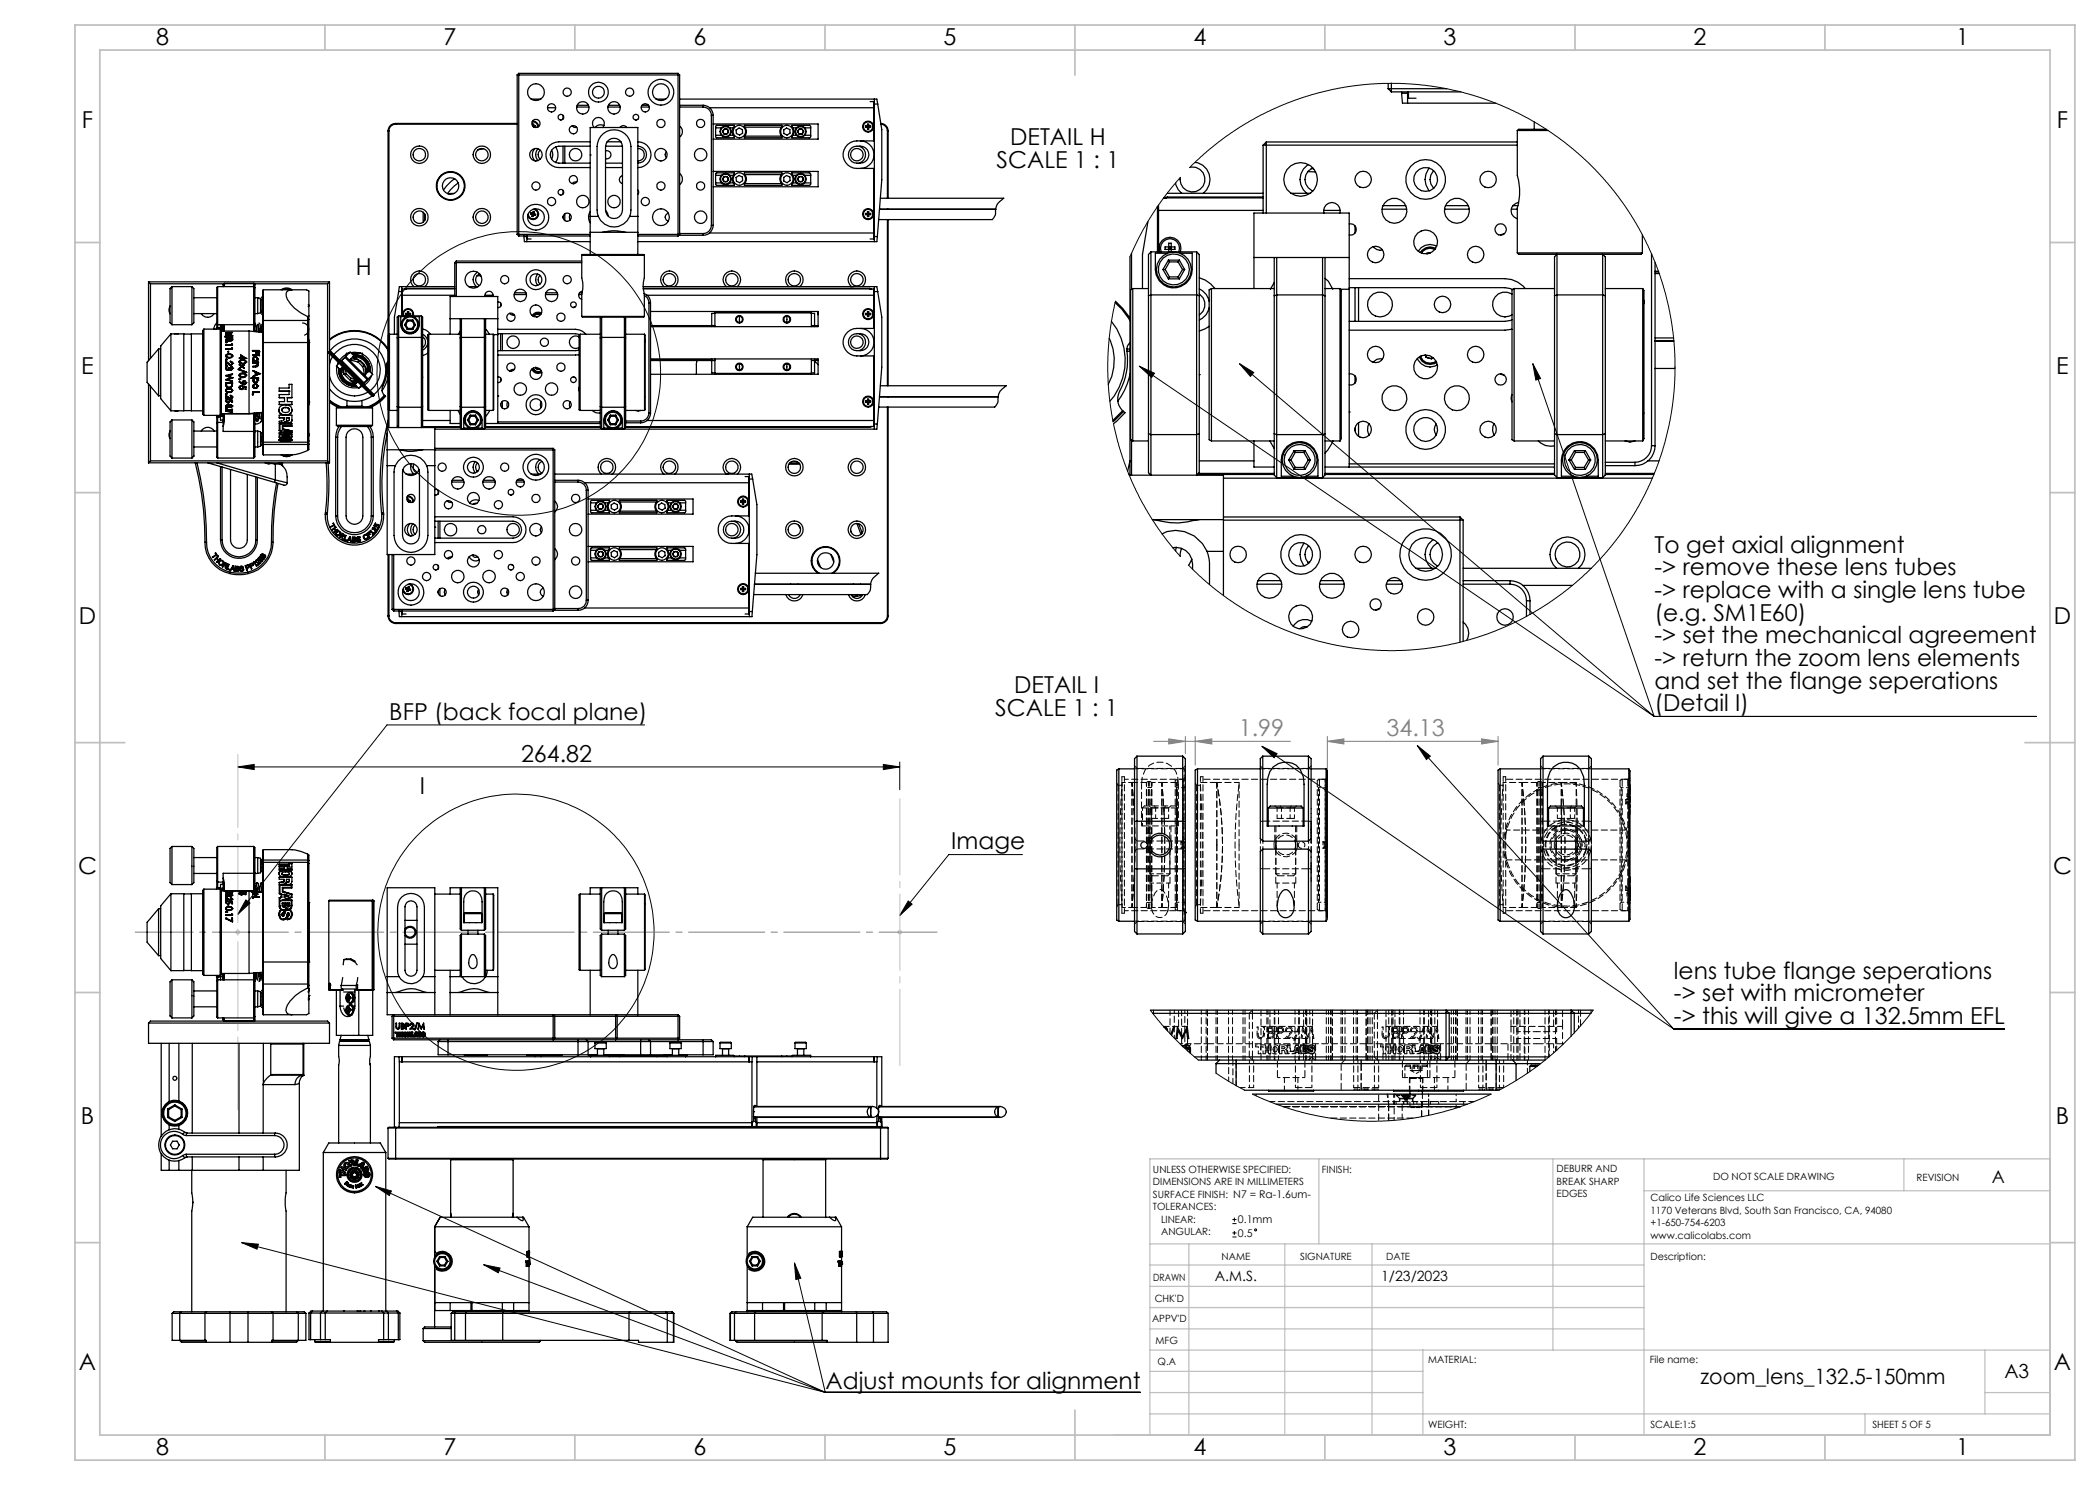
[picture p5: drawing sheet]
<svg xmlns="http://www.w3.org/2000/svg" width="420mm" height="297mm" viewBox="0 0 420 297" stroke-linecap="round" stroke-linejoin="round" font-family="sans-serif">
<defs><g id="words">
<g font-size="4.7">
<text x="31.2" y="9">8</text>
<text x="88.7" y="9">7</text>
<text x="138.7" y="9">6</text>
<text x="188.7" y="9">5</text>
<text x="238.7" y="9">4</text>
<text x="288.7" y="9">3</text>
<text x="338.7" y="9">2</text>
<text x="391.2" y="9">1</text>
<text x="16.4" y="25.5">F</text>
<text x="202" y="29">DETAIL H</text>
<text x="411.4" y="25.5">F</text>
<text x="199.3" y="33.5">SCALE 1 : 1</text>
<text x="71.2" y="55.1">H</text>
<text x="16.3" y="74.7">E</text>
<text x="411.3" y="74.7">E</text>
<text x="330.9" y="110.6">To get axial alignment</text>
<text x="330.9" y="115.1">-&gt; remove these lens tubes</text>
<text x="330.9" y="119.6">-&gt; replace with a single lens tube</text>
<text x="15.8" y="124.8">D</text>
<text x="330.9" y="124.1">(e.g. SM1E60)</text>
<text x="410.8" y="124.8">D</text>
<text x="330.9" y="128.7">-&gt; set the mechanical agreement</text>
<text x="330.9" y="133.2">-&gt; return the zoom lens elements</text>
<text x="330.9" y="137.7">and set the flange seperations</text>
<text x="77.9" y="143.9">BFP (back focal plane)</text>
<text x="199.1" y="143.2">SCALE 1 : 1</text>
<text x="202.9" y="138.7">DETAIL I</text>
<text x="330.9" y="142.3">(Detail I)</text>
<text x="104.2" y="152.4">264.82</text>
<text x="84" y="158.8">I</text>
<text x="190.3" y="169.8">Image</text>
<text x="15.6" y="174.8">C</text>
<text x="410.6" y="174.8">C</text>
<text x="334.8" y="195.7">lens tube flange seperations</text>
<text x="334.8" y="200.2">-&gt; set with micrometer</text>
<text x="334.8" y="204.8">-&gt; this will give a 132.5mm EFL</text>
<text x="16.2" y="224.7">B</text>
<text x="411.2" y="224.7">B</text>
<text x="15.8" y="274">A</text>
<text x="410.8" y="274">A</text>
<text x="165.1" y="277.9">Adjust mounts for alignment</text>
<text x="31.2" y="291">8</text>
<text x="88.7" y="291">7</text>
<text x="138.7" y="291">6</text>
<text x="188.7" y="291">5</text>
<text x="238.7" y="291">4</text>
<text x="288.7" y="291">3</text>
<text x="338.7" y="291">2</text>
<text x="391.2" y="291">1</text>
</g>
<g font-size="4.7" fill="#808080">
<text x="247.8" y="147.3">1.99</text>
<text x="277.3" y="147.3">34.13</text>
</g>
<text font-size="4.2" x="340.1" y="276.8">zoom_lens_132.5-150mm</text>
<text font-size="3.9" x="400.9" y="275.5">A3</text>
<text font-size="3.5" x="398.4" y="236.6">A</text>
<g font-size="2.8">
<text x="243" y="256.1">A.M.S.</text>
<text x="276.2" y="256.1">1/23/2023</text>
</g>
<g font-size="2.1">
<text x="247.6" y="244.7">0.1mm</text>
<text x="247.6" y="247.4">0.5</text>
</g>
<g font-size="2">
<text x="230.6" y="234.6">UNLESS OTHERWISE SPECIFIED:</text>
<text x="230.6" y="237.1">DIMENSIONS ARE IN MILLIMETERS</text>
<text x="230.6" y="239.6">SURFACE FINISH: N7 = Ra-1.6um-</text>
<text x="264.4" y="234.6">FINISH:</text>
<text x="311.3" y="234.5">DEBURR AND</text>
<text x="311.3" y="237">BREAK SHARP</text>
<text x="311.3" y="239.5">EDGES</text>
<text x="342.6" y="236">DO NOT SCALE DRAWING</text>
<text x="383.3" y="236.2">REVISION</text>
<text x="230.6" y="242.1">TOLERANCES:</text>
<text x="232.2" y="244.6">LINEAR:</text>
<text x="330.1" y="240.2">Calico Life Sciences LLC</text>
<text x="330.1" y="242.7">1170 Veterans Blvd, South San Francisco, CA, 94080</text>
<text x="330.1" y="245.2">+1-650-754-6203</text>
<text x="232.2" y="247.1">ANGULAR:</text>
<text x="244.3" y="252">NAME</text>
<text x="260" y="251.9">SIGNATURE</text>
<text x="277.2" y="251.9">DATE</text>
<text x="330.1" y="247.7">www.calicolabs.com</text>
<text x="330.1" y="251.9">Description:</text>
<text x="230.6" y="256.1">DRAWN</text>
<text x="230.9" y="260.3">CHK'D</text>
<text x="230.4" y="264.4">APPV'D</text>
<text x="231.1" y="268.8">MFG</text>
<text x="231.5" y="273">Q.A</text>
<text x="285.6" y="272.5">MATERIAL:</text>
<text x="330" y="272.5">File name:</text>
<text x="285.6" y="285.5">WEIGHT:</text>
<text x="330.1" y="285.6">SCALE:1:5</text>
<text x="374.5" y="285.6">SHEET 5 OF 5</text>
</g>
</g></defs>
<g fill="none" stroke="#000" stroke-width=".2">
<path d="M227.9 73.2l3 1.4-.6 .9zM227.9 73.2l102.9 70.1M247.9 72.7l2.9 1.8-.7 .8zM247.9 72.7l82.9 70.6M306.6 72.7l1.5 3-.9 .3zM306.6 72.7l24.2 70.6M47.6 153.4l3.2-.5v1zM47.6 153.4h132.4M128.9 145h-51.5l-29.8 37.9M176.7 152.9l3.3 .5-3.3 .5zM180 152.4v5.5M252.4 149.3l82.4 56.5"/>
<path d="M252.4 149.3l3 1.4-.6 .8zM283.5 149.1l2.6 2.1-.8 .7zM283.5 149.1l51.3 56.7M330.8 143.3h76.5M49.2 180l.8 .6-2.4 2.3zM204.5 170.9h-14.7l-9.8 12.2M181.6 180.2l.8 .6-2.4 2.3zM334.8 205.8h66.1M75.1 237.3l3.2 .9-.4 .9zM75.1 237.3l90 41.2M48.3 248.5l3.4 .3-.3 1zM48.3 248.5l116.8 30"/>
<path d="M96.7 252.9l3.3 .7-.3 1zM96.7 252.9l68.4 25.6M158.9 252.6l1.3 3.1-1 .2zM158.9 252.6l6.2 25.9M246.5 244.7h.8M246.5 243.9h.8M246.5 247.4h.8M246.5 246.6h.8M246.9 243.5v.8M246.9 246.2v.8M165.1 278.5h63"/>
<circle cx="103.8" cy="74.7" r="28.4"/>
<circle cx="103.2" cy="186.4" r="27.6"/>
<circle cx="251.1" cy="246" r=".2"/>
</g>
<path d="M47.1 186.4h.9M47.2 186.1l.7 .7M47.6 185.9v1M47.9 186.1l-.7 .7M179.5 186.4h.9M179.6 186.1l.7 .7M180 185.9v1M180.3 186.1l-.7 .7" fill="none" stroke="#c0c0c0" stroke-width=".2"/>
<path d="M230.7 148.3h27.4M233.8 147.8l3.3 .5-3.3 .5zM237.1 147.3v3.4M239 148.3l3.4-.5v1zM239 147.3v5.7M265.5 148.3l3.3-.5v1zM265.5 148.3h34.1M265.5 147.3v9M296.3 147.8l3.3 .5-3.3 .5zM299.6 147.3v5.7" fill="none" stroke="#808080" stroke-width=".2"/>
<path d="M27 186.4h160.4" fill="none" stroke="#808080" stroke-width=".2" stroke-dasharray="15.2 1.3 1.3 1.3" stroke-dashoffset="3.6"/>
<path d="M180 158.9v55" fill="none" stroke="#c0c0c0" stroke-width=".2" stroke-dasharray="15.2 1.3 1.3 1.3" stroke-dashoffset="-.8"/>
<path d="M47.6 150.9v71.1" fill="none" stroke="#c0c0c0" stroke-width=".2" stroke-dasharray="15.2 1.3 1.3 1.3" stroke-dashoffset=".7"/>
<g fill="none" stroke="#c0c0c0" stroke-width=".25">
<path d="M263.8 231.8v17M310.6 231.8v38.2M328.8 231.8v55.2M328.8 238.2h81.2M380.8 231.8v6.4M410 231.8h-180v55.2M230 248.8h180M230 257.3h98.8M230 253h98.8M237.8 248.8v38.2M257 248.8v38.2M274.4 248.8v38.2"/>
<path d="M230 265.8h98.8M230 261.5h98.8M230 278.5h54.6M230 274.3h54.6M230 270h180M284.6 270v17M397 278.5h13M397 270v12.8M230 282.8h180M373 282.8v4.2"/>
</g>
<g fill="none" stroke="#c0c0c0" stroke-width=".35">
<path d="M15 5h400v287h-400zM20 10h390v277h-390zM65 5v5M115 5v5M165 5v5M215 5v10M265 5v5M315 5v5M365 5v5M15 48.5h5M410 48.5h5M15 98.5h5"/>
<path d="M410 98.5h5M15 148.5h10M405 148.5h10M15 198.5h5M410 198.5h5M15 248.5h5M410 248.5h5M65 287v5M115 287v5M165 287v5M215 282v10M265 287v5"/>
<path d="M315 287v5M365 287v5"/>
</g>
<g fill="#000">
<path d="M47.6 153.4l3.2-.5v1zM176.7 152.9l3.3 .5-3.3 .5z"/>
<path d="M49.2 180l.8 .6-2.4 2.3zM181.6 180.2l.8 .6-2.4 2.3zM227.9 73.2l3 1.4-.6 .9zM247.9 72.7l2.9 1.8-.7 .8zM306.6 72.7l1.5 3-.9 .3zM48.3 248.5l3.4 .3-.3 1zM96.7 252.9l3.3 .7-.3 1zM158.9 252.6l1.3 3.1-1 .2zM75.1 237.3l3.2 .9-.4 .9zM283.5 149.1l2.6 2.1-.8 .7zM252.4 149.3l3 1.4-.6 .8z"/>
</g>
<path d="M233.8 147.8l3.3 .5-3.3 .5zM239 148.3l3.4-.5v1zM265.5 148.3l3.3-.5v1zM296.3 147.8l3.3 .5-3.3 .5z" fill="#808080"/>
<g fill="none" stroke="#000" stroke-width=".25">
<path d="M103.4 15v31.9M103.4 15h32.5M103.8 14.7v32.5M103.8 14.7l-.4 .3M103.8 14.7h31.8M106.2 19.8h2M131.2 19.8h1.9M135.6 14.7v32.5M135.6 14.7l.3 .3M135.9 15v31.9M135.9 19.8h39.5l.1 1M174.9 19.8v28.5"/>
<path d="M277.6 16.7v1M277.6 17.7h11.7M277.6 17.7l.7 .7M278.3 16.6v1.8M278.3 18.4h13.9M280.3 18.4v.3M280.3 18.7h1.2M280.3 18.7l.2 1.9h18.7M281.5 18.4v2.2M281.7 18.4v1.2h1.5M77.6 26.2v59.3M77.6 26.2h.2"/>
<path d="M77.8 26.2v40.7M79.1 24.8a1.33 1.33 0 0 0-1.3 1.4M79.1 24.7a1.51 1.51 0 0 0-1.5 1.5M79.1 24.7v.1M79.1 24.8h24.3M79.1 24.7h24.3M90.8 38.7l-1.1 .1M90.9 35.7l-1.6 1.5-.6 .8M91.7 36.6l-1.7 1.4-.5 .7M96.7 29.7l-1.1 .3M106.4 24.4a.99 .99 0 0 1 1.2 1M106.5 24.2a1.11 1.11 0 0 1 1.2 1.1"/>
<path d="M106.5 25.1v-.3h.3v.6M106.5 25.2h.6v.2h-.2M106.6 25.2v.1M106.6 25.3h.2M106.8 25.2l-.2 .1M107 29.7a1.71 1.71 0 0 0 0 2.5M107.6 29.8a1.75 1.75 0 0 0 0 2.3M108 30a1.28 1.28 0 0 0 0 1.9M109.5 21.6h1.6M110.1 30.7v.5M110.3 30.1a1.7 1.7 0 0 1 0 1.7M111.1 29.4a2.81 2.81 0 0 1 0 3.1"/>
<path d="M112.6 23.1v.7M112.6 29.2v3.4M112.6 38.1v.7M113 29.2v3.4M114.4 25.1a.73 .73 0 0 0 1 .4M115.3 21.4h2.5M115.4 36.4a.84 .84 0 0 0-1 .3M115.4 21.1h2.3M118 31h.1M118 28.4h-6.2a2.58 2.58 0 0 0-2.6 2.5 2.58 2.58 0 0 0 2.6 2.6h6.2M118 29.2h-6.2a1.69 1.69 0 0 0-1.7 1.7 1.69 1.69 0 0 0 1.7 1.7h6.2M118.8 25.5a1.19 1.19 0 0 1 0-1.7 1.19 1.19 0 0 1 1.7 0 1.19 1.19 0 0 1 0 1.7"/>
<path d="M120.8 25.1a1.44 1.44 0 0 0-1.8 .4M121.1 30.2a.82 .82 0 0 1 1.1 .7 .82 .82 0 0 1-1.1 .8M121.1 33.5h3.4M121.1 29.2h3.4M121.1 32.6h3.4M121.4 28.3a1.7 1.7 0 0 1 1.9-.6 1.7 1.7 0 0 1 1.2 1.6v12.7a1.69 1.69 0 0 1-1.7 1.7 1.69 1.69 0 0 1-1.7-1.7v-12.7zM121.4 28.4h2.8M121.6 21.4h2.4M121.7 21.1h2.3M124 25.5a.84 .84 0 0 1 1.4 0M124.5 35.1a.84 .84 0 0 0-.6 .8 .84 .84 0 0 0 .6 .9M127.6 28.4a2.58 2.58 0 0 1 2.6 2.5 2.58 2.58 0 0 1-2.6 2.6"/>
<path d="M127.6 38l.1 .4-.1 .5M127.6 29.2a1.69 1.69 0 0 1 1.7 1.7 1.69 1.69 0 0 1-1.7 1.7M127.6 23.9l-.4 .1M127.6 29.7a1.25 1.25 0 0 1 1.3 1.3 1.25 1.25 0 0 1-1.3 1.2M128.2 21.4h1.7M128.4 21.1h1.3M133.3 30.4a.81 .81 0 0 0 0 1.1M135.9 25.2a1.34 1.34 0 0 1 0 2.2M135.9 34.7a1.38 1.38 0 0 1 0 2.2M135.9 21.4h4.7M135.9 21.1h4.7M140.6 21.1a2.05 2.05 0 0 1 2 2"/>
<path d="M140.6 21.4a1.69 1.69 0 0 1 1.7 1.7M140.6 21.1v.3M141.9 21.6h32.9M142.3 23.1h.3M142.3 23.1v22M142.6 23.1v22M142.6 24.8h21v3h-21M142.6 34.3h21v3.1h-21M143.1 25.6h1.2M143.1 27.1h1.2M143.1 35.1h1.2M143.1 36.6h1.2"/>
<path d="M144.8 35.3h.6l.3 .5-.3 .5h-.6l-.3-.5zM144.9 25.7l.6 .2 .2 .5-.4 .5-.6-.1-.2-.6zM145.9 25.6h.8M145.9 27.1h.8M145.9 35.1h.8M145.9 36.6h.8M146.7 25.6l.2-.5h-3.6l-.2 .1v2.2l.1 .1h3.7l-.2-.4M146.7 25.6a1.4 1.4 0 0 0 0 1.5M146.7 35.1a1.46 1.46 0 0 0 0 1.5M146.7 35.1l.2-.5h-3.6l-.2 .1 .1 2.3 3.7 .1-.2-.5M147.2 26l.6-.4 .7 .3v.7l-.6 .4-.6-.3zM147.2 35.5l.6-.4 .7 .3v.7l-.6 .4-.6-.3z"/>
<path d="M148.9 25.4a1.43 1.43 0 0 1 0 1.8M148.9 34.9a1.43 1.43 0 0 1 0 1.8M148.9 25.4v-.3h7.5l-.1 .3M148.9 27.2v.3h7.5l-.1-.3M148.9 34.9v-.3h7.5l-.1 .3M148.9 36.7v.4h7.5l-.1-.4M148.9 25.4h7.4M148.9 27.2h7.4M148.9 34.9h7.4M148.9 36.7h7.4M156.3 25.4a1.32 1.32 0 0 0 0 1.8M156.3 34.9a1.32 1.32 0 0 0 0 1.8"/>
<path d="M156.7 26l.6-.4 .7 .3v.7l-.6 .4-.6-.3zM156.7 35.5l.6-.4 .7 .3v.7l-.6 .4-.6-.3zM158.5 25.6l-.1-.5h3.6l.1 .2v2l-.1 .2h-3.6l.1-.4M158.5 25.6a1.23 1.23 0 0 1 0 1.5M158.5 35.1a1.29 1.29 0 0 1 0 1.5M158.5 35.1l-.1-.5h3.6l.1 .2v2l-.2 .3h-3.5l.1-.5M158.5 25.6h.8M158.5 27.1h.8M158.5 35.1h.8M158.5 36.6h.8M159.8 25.8h.6l.3 .5-.3 .5h-.6l-.3-.5zM159.8 35.3h.6l.3 .5-.3 .5h-.6l-.3-.5z"/>
<path d="M161 25.6h1.1M161 27.1h1.1M161 35.1h1.1M161 36.6h1.1M170.4 29.6a2.57 2.57 0 0 1 3.1 .3 1.79 1.79 0 0 1-.1 2.1 1.79 1.79 0 0 1-2 .6 1.7 1.7 0 0 1-1.6-1.1 1.7 1.7 0 0 1 .6-1.9zM171.8 29.2a1.75 1.75 0 0 1 1.3 1.7 1.75 1.75 0 0 1-1.3 1.7M172.1 28.2a2.75 2.75 0 0 1 2.7 2.7 2.75 2.75 0 0 1-2.7 2.8M173.1 25.2h1v.2h-1zM173.5 24.8h.2v1h-.2zM173.5 25.2l.2 .2M173.5 25.3h.2M173.6 25.2v.2"/>
<path d="M173.7 25.2l-.2 .2M174 20.3h.8v1.3M174.8 21.6v6.6h-3.4a2.75 2.75 0 0 0-2.8 2.7 2.75 2.75 0 0 0 2.8 2.8h3.4v12.9M174.9 21.2l-.1 .4M174.9 20.8h.6M175.5 20.8l.9 5.1v10l-.9 11.4M176.1 39.6h24.6a2.87 2.87 0 0 0-1.6 2.2M176.2 24.7a1.51 1.51 0 0 1 1.4 1.5M176.2 24.8a1.39 1.39 0 0 1 1.3 1.4M177.5 26.2h.1M177.5 26.2v13.4M177.6 26.2v13.4"/>
<path d="M233.4 38.7h19.2M235.1 36.6l.1 .4 .5 1 .7 .7M237.9 33.5a2.48 2.48 0 0 1 3.1 2.2 2.48 2.48 0 0 1-2.6 2.7 2.48 2.48 0 0 1-2.3-2.9M239 32.5a3.5 3.5 0 0 1 2.9 2.5 3.5 3.5 0 0 1-1.2 3.7M252.6 39.6h-19.9M252.6 39.4h-19.1l-.7 .1M252.6 29h50.9M252.6 29v13.6M253.3 28.4v14.2M253.3 28.4l-.7 .6M253.3 28.4h50.2M258.2 38.7h3.9"/>
<path d="M261.6 34.3l1.5 .1M261.7 32.9a3.5 3.5 0 0 0-.4 5.8M262.3 33.7l.4 .1M262.6 33.6a2.48 2.48 0 0 0-1.6 2.3 2.48 2.48 0 0 0 1.6 2.3M285.9 33.6a3.5 3.5 0 0 0 0 4.6M286.7 34.1a2.47 2.47 0 0 0 0 3.6M303.5 26.1h6.1M303.5 26.1v9a11.7 11.7 0 0 1 0 6.5v9M306.8 25.9h-3.1l-.2 .2M306.8 25.9h2.4M306.8 24.4v1.5M29.7 56.4v15.7"/>
<path d="M29.7 56.4h36.2M29.7 56.4l.4 .4M30.1 56.8v14.9M30.1 56.8h14.7M34 57.7h.1M34 57.7v6a1.09 1.09 0 0 0 .4 1.2M34.4 57.3v7.6M34.4 57.3l-.4 .4M34.4 57.3h4M38.4 57.3v7.6M38.4 57.3l.4 .4v6.9l-.4 .3M38.8 59.5h4.6"/>
<path d="M43.5 57.3v7.6M43.5 57.3l-.1 .2v7.3M43.5 57.3h7.2M44.6 57.3h.1M44.9 56.7v.5l-.3 .1M44.9 56.7h.1M44.9 56.7l-.3 .4M44.9 56.7h5.8M50.7 57.3v7.6M50.7 56.7v.6M50.7 56.7l.3 .2v.7M50.7 56.7h.1"/>
<path d="M50.7 57.3l.3 .3M50.8 56.8h14.7M51 57.6v7.1M51 59.5h.5M51.5 59.5l.6 .2v2.9l-.6 .1M51.5 59.5v3.2M52.1 59.9l.1 .1M52.4 59.9v2.4M52.4 59.9l-.3 .1M52.4 59.9h.2M52.5 59.6l-.1 .3M52.5 59.6h.1"/>
<path d="M52.6 59.3l-.2 .1 .2 .2M52.7 58v6.1M52.7 58l-.1 .1v5.9M52.7 58h5.7M56.4 58a1.8 1.8 0 0 1 1.7 0M58.4 57.9a1.8 1.8 0 0 0-2.2 .1M58.4 58l-.6 .1a1.13 1.13 0 0 0-.3 1.8 8.3 8.3 0 0 0 4 3.4M58.4 58h1.3a2.47 2.47 0 0 1 2.1 .2v5M65.5 56.8v35.4M65.9 56.4v13.9a6.2 6.2 0 0 1 9.3-.8 6.2 6.2 0 0 1-.4 9.4M65.9 56.4l-.4 .4M79.7 58.3l-.8 5.1v3.4"/>
<path d="M79.7 58.3h.7M80.4 57.3v5.9M80.5 58.2l-.1 .5 .1 .4M80.5 59.1v4.1M80.5 59.1h10.4M81.2 57.8h.1M82.8 57.3a1.75 1.75 0 0 1-.2-2.6 1.75 1.75 0 0 1 2.6 0 1.75 1.75 0 0 1-.3 2.6M84.7 42.5v1.9M84.9 42.8v1.3M90.9 57.8h-10.4v1.3M90.9 57.7h-9.5l-.5 .1M90.9 52.5v6.8"/>
<path d="M90.9 57.3h-11l-.2 1M90.9 52.5h25.4M91.3 52.2v7.1M91.3 52.2l-.4 .3M91.3 52.2h25M93.7 57.3h1.9M95.4 55.1l.8 .1M95.5 54.4a1.79 1.79 0 0 0-.2 2.9M95.7 54.9h.3M95.9 54.8a1.24 1.24 0 0 0-.8 1.1 1.24 1.24 0 0 0 .8 1.2M97 59.1h1.6M97 59.3a.83 .83 0 0 1 .8-1.1 .83 .83 0 0 1 .8 1.1"/>
<path d="M102.8 58.9h2.5M102.9 58.6h2.3M103.4 46.9h14.6M103.4 46.9l.4 .3M103.8 47.2h14.2M104.8 47.2v.1M104.8 47.3h.6M104.8 47.3l.1 1h13.1M105.4 47.2v1.1M105.5 47.2v.6h.7M106.5 42.9l-.1 .3 .2 .1 .1-.3M106.5 42.9l.2 .1"/>
<path d="M106.5 42.8h.1M106.5 42.6l.1-.3 .3 .1-.1 .4M106.5 42.6l-.3-.1-.1 .3 .4 .1M106.5 42.6v.3M106.5 42.6l.3 .2M106.5 42.6l.1 .2M106.6 41.9a.94 .94 0 0 1 1 .9 .94 .94 0 0 1-1 1 .94 .94 0 0 1-.9-1.1M106.6 42.8l.2 .1M106.6 42.8l.1 .2M106.6 42.8v.1M106.6 42.8l-.1 .1M106.6 42.7v.1"/>
<path d="M106.8 42.8l.3 .1v.2l-.4-.1M106.8 42.8l-.1 .2M106.8 42.8h-.2M107 41.8a1.1 1.1 0 0 1 .4 1.8 1.1 1.1 0 0 1-1.8-.6M107.5 54.8a1.84 1.84 0 0 0 0 2.3M108 55.1a1.28 1.28 0 0 0 0 1.7M109.1 58.9h2.4M109.1 58.6h2.3M112.6 43.3v.3M113 42.8v1.3M114 42.9l-.1 .5 .1 .6M115.7 58.9h.6"/>
<path d="M115.9 58.6h.5M116.3 51h12.6M116.3 51v4.6a5.5 5.5 0 0 1 0 3.2v4.5M116.5 58.2a.83 .83 0 0 0-.8 .8 .83 .83 0 0 0 .6 .9M118 50.9h-1.5l-.2 .1M118 42.3a1.98 1.98 0 0 0 0 2.3M118 43.3v3.2M118 43.3v-17.8h9.6v17.8M118 46.5v4.4M118 50.9h9.6M118 46.5h9.6M118 43.3h1.7"/>
<path d="M119.7 43.3a3.4 3.4 0 0 0 3.1 2.1 3.4 3.4 0 0 0 3.1-2.1M119.7 43.3l-.3-1.3v-12.7a3.4 3.4 0 0 1 3.4-3.3 3.4 3.4 0 0 1 3.4 3.3v12.7l-.3 1.3M120.4 46.5l.6-.1a8.6 8.6 0 0 1 4.2 .1M121.1 42l.4 .6 .2 .7M125.9 43.3h1.7M127.6 50.9h1.1l.2 .1M127.6 43.3v3.2M127.6 46.5v4.4M127.6 46.9h8.3M127.6 47.2h8M128.6 57.3h46.8l.1 1M128.7 57.8h46.1v1.3"/>
<path d="M128.7 57.7h45.2l.4 .1M128.8 58.7h.1a1.85 1.85 0 0 1 1.2 1.9M128.9 51v4.6a5.5 5.5 0 0 0 0 3.2v4.5M128.9 59.1l.6 .6 .3 .9M129.4 59.1h45.4M132.8 57.3a1.75 1.75 0 0 1-.2-2.6 1.75 1.75 0 0 1 2.6 0 1.75 1.75 0 0 1-.3 2.6M133.7 42.6a.81 .81 0 0 0-.7 .8 .81 .81 0 0 0 .7 .8M135.7 47.1h4.9M135.9 46.9l-.3 .3M135.9 46.7h4.7M140.6 46.7v.4M141.9 46.6h32.9"/>
<path d="M142.3 45.1a1.63 1.63 0 0 1-1.7 1.6M142.3 45.1h.3M142.6 45.1a1.99 1.99 0 0 1-2 2M145.3 57.3a1.76 1.76 0 0 1-.2-2.6 1.76 1.76 0 0 1 2.6 0 1.76 1.76 0 0 1-.2 2.6M157.8 57.3a1.75 1.75 0 0 1-.2-2.6 1.75 1.75 0 0 1 2.6 0 1.75 1.75 0 0 1-.3 2.6M170.3 57.3a1.75 1.75 0 0 1-.2-2.6 1.75 1.75 0 0 1 2.6 0 1.75 1.75 0 0 1-.3 2.6M173.1 42.7h1v.2h-1zM173.5 42.3h.2v1h-.2zM173.5 42.7l.2 .2M173.5 42.8h.2M173.6 42.7v.2M173.7 42.7l-.2 .2"/>
<path d="M174 57.8h.1M174.8 59.1v6.6h-3.4a2.75 2.75 0 0 0-2.8 2.7 2.75 2.75 0 0 0 2.8 2.8h3.4v12.9M174.8 58.2l.1 .5-.1 .4M174.8 46.5l.1 .5M174.8 46.6v1.2h-.8M174.9 57.3v28.5M174.9 58.3h.6M174.9 47.3h.6M175.5 47.3l-.1 1h-47.8M175.5 58.3l.9 5.1v10l-.9 11.4M175.9 41.8h23.2M177.5 41.8v.1"/>
<path d="M177.5 43.9v33.2M177.6 41.8v.1M177.6 43.9v33.2M199.1 41.9a2.09 2.09 0 0 1-.7 2h-22.7M226 51.4v43.6M226.3 50.7v7.2M226.6 57.7v30.5M226.6 57.7l-.5 .3v29.9l.5 .3M226.6 57.7h3.1M229.6 44.3l-1.1 6.6v6.8M229.7 59.2v27.5M230.2 50.4v8.6"/>
<path d="M230.2 50.4a1.93 1.93 0 0 0-.5 2v6.8M230.2 59h9.1M230.2 50.4h9.1M230.2 59l-.5 .2M230.2 59v27.9M231.5 41.3v9.1M231.5 41.3l.2 1M231.7 41v1.1M231.7 42.1v8.3M231.7 42.1h20.9M231.9 50.4a2.2 2.2 0 0 1 2.1-3 2.2 2.2 0 0 1 2.1 3M232.2 50.4a1.91 1.91 0 0 1 1.8-2.7 1.91 1.91 0 0 1 1.8 2.7"/>
<path d="M232.6 53.9l1.1 1.9M232.6 53.9h.4M233 49.4h2v.5h-2zM233 53.9l.9 1.5M233.4 50.7h-2.3v2.1a4 4 0 0 0 3.2 4.8 3.7 3.7 0 0 0 4.1-4.3v-2.6h-2.3M233.7 55.8h2.2M233.7 52l-1.1 1.9M233.7 52h2.2M233.7 52l.2 .4M233.8 50.4v-1.8h.4v1.8M233.8 49.4l.4 .5M233.8 49.6h.4"/>
<path d="M233.9 52.4l-.9 1.5M233.9 52.4h1.7M233.9 55.4l-.2 .4M233.9 55.4h1.7M234 49.4v.5M234.2 49.4l-.4 .5M235.6 52.4l.9 1.5M235.6 55.4l.3 .4M235.9 52l1 1.9M235.9 52l-.3 .4M236.5 53.9h.4M236.5 53.9l-.9 1.5"/>
<path d="M236.9 53.9l-1 1.9M239.3 50.4v8.6M239.3 50.4l.6 .5v8.3M239.3 59l.6 .2M239.3 59v27.9M239.9 58.8a2.54 2.54 0 0 1 0 4.2M239.9 55.6l1.2 .4 1 .8 .9 .9M239.9 57.8a3.3 3.3 0 0 1 1.9 2.5M239.9 59.2v27.5M242.3 57.7v30.5M242.3 57.7l-.5 .3v29.9l.5 .3M242.3 57.7h12.5"/>
<path d="M250.8 51.5v6.2M250.8 51.5v-8.9h19v8.9M250.8 51.5h19M254.8 51.5v7.7M254.8 59.2v27.5M254.8 56.5l-.7 1.4M255.3 51.5v7.5M255.3 59h9.2M255.3 59l-.5 .2M255.3 59v27.9M264.5 51.5v7.5M264.5 59l.5 .2"/>
<path d="M264.5 59v27.9M264.7 42.1h3.3M264.8 42.6a1.65 1.65 0 0 1 1.6-2.1 1.65 1.65 0 0 1 1.6 2.1M265 51.5v7.7M265 55.7l.7 .6 .9 1.6M265 57.7h3M265 59.2v27.5M268 57.7v30.5M268 57.7a1.6 1.6 0 0 1 .3 1.4v27.3a2.43 2.43 0 0 1-.3 1.8M268.1 57.9h1.7M269.8 55.7h31.2a5.3 5.3 0 0 1 4 2M269.8 44.8a1.13 1.13 0 0 1 1.5 1.1 1.13 1.13 0 0 1-1.5 1.1"/>
<path d="M269.8 57.5h31.2l1.5 .4M269.8 51.5v6.4M269.8 57.9v35.5M271 45.2v1.4M271 57.5v6.8M271.7 57.5v6.8M274.6 49.3a1.71 1.71 0 0 0 1.9 .7M276.4 41.8h4.9M276.6 41.1h4.6M285.3 50.8l.1-.2h.6l-.5 .2M287 49.9a1.96 1.96 0 0 0-2.7 .7M287.1 49.7a2.21 2.21 0 0 0-3 .8"/>
<path d="M287.3 49.2a2.72 2.72 0 0 0-3.7 1.1M288.9 41.8h5M289.1 41.1h4.6M300.8 46.7l-.7 .3M302.3 41.8h1.2M302.4 58.8a2.51 2.51 0 0 0-3.9 2.1 2.51 2.51 0 0 0 3.9 2.1M302.6 41.1h1M302.8 57.7v30.5M302.8 57.7l-.4 .3v29.9l.4 .3M302.8 57.7h8.1M303.5 50.6h25M303.5 50.6l.2 .3h24.5l.3-.3"/>
<path d="M303.7 40.5a1.65 1.65 0 0 0-1.5 1.5 1.65 1.65 0 0 0 1.3 1.7M310.9 59.2v27.5M311.4 59v-8.1l-.5 .5v7.8M311.4 59h9.1M311.4 59l-.5 .2M311.4 59v27.9M320.5 59v-8.1l.6 .5v7.8M320.5 59l.6 .2M320.5 59v27.9M321.1 57.7h7.4M321.1 59.2v27.5M328.5 47v3.6"/>
<path d="M328.5 57.7v30.5M328.5 57.7a1.72 1.72 0 0 1 .3 1.5v27.3a2.18 2.18 0 0 1-.3 1.7M330.3 50.8v38.3M331 52.5v36.6M331 54.4h.8M331 54.3h.7M331 54.7h.9M29.7 76.8v15.8M30.1 77.2v15M31.7 69.8v9.4M31.7 69.8l-2.3 2.7v4l2.3 2.7M31.7 79.2h.4"/>
<path d="M31.7 69.8h.4M34 61.2a1.49 1.49 0 0 0 0 1.6M34.2 66.8v15.4M34.2 66.8l-2.1 2.4v10.5l2.1 2.5M34.2 66.8h6.3M34.4 64.9h4M34.9 66.8h.8M36.8 66.8v15.4h-2.6M38.3 66.8v15.4h2.2M38.8 62.7h4.6M40.3 62.7a1.49 1.49 0 0 0 2.5 0M40.8 65.8v17.3"/>
<path d="M40.8 65.8a1.33 1.33 0 0 0-.3 1.3v15a.8 .8 0 0 0 .3 1M40.8 65.8h3.2M43.3 65.5l.2 .2M43.4 64.6l-.4 .4-.2 .8M43.4 64.8v.7M43.4 65.5l.7 .1M43.4 64.8l.1 .1M43.4 65.5h.1M43.4 65.7h.8M43.4 65.7l-.2 .1M43.5 64.9v.6M43.5 64.9h7.2"/>
<path d="M44 65.8v17.3M44 65.8a1.33 1.33 0 0 1 .3 1.3v15a.8 .8 0 0 1-.3 1M44.1 64.9v.7M44.1 65.6h.1M44.1 65.9l.1-.2v.3M44.2 64.9l-.1 .1M44.3 66.2h5.5M44.4 65.7l.2 .3h-.3M44.4 64.9l-.3 .2M44.5 65.2l-.4 .1M44.5 65.6l-.1 .1M44.6 64.9l-.2 .8"/>
<path d="M44.6 64.9v1.3M44.7 64.9l.2 .1M44.9 64.9v1.3M45 67.3l1.5 .3zM45 67.3v.1M45.1 67.9l.2 .3h.5M45.1 71.2a.8 .8 0 0 0 1.4 0M45.1 73.6a.42 .42 0 0 0 .3 .5 .42 .42 0 0 0 .5-.2l.2 .1a.34 .34 0 0 0 .4-.3M45.1 78.1a.8 .8 0 0 1 1.4 0M45.1 78.1l.3 .3 .4 .1M45.1 78.1l.2 .2 .5 .2M45.1 71.2h.1"/>
<path d="M45.2 66.5h1.3zM45.2 66.6v.1M45.2 66.9h.1M45.2 68.5h.2M45.2 69.7l1.3-.1v.2h-1.3zM45.2 71.9v.1l.2-.1M45.2 75.1l1 .4M45.2 75.1l1.3-.3v.1l-1 .2M45.2 78.8h.2M45.2 78.8l.1 .1M45.2 75.9h.1M45.2 75.1h.1"/>
<path d="M45.2 78.7l.1 .1M45.2 78.7v.1M45.2 67.1v.1M45.2 66.9h.6M45.2 67.1h.8M45.2 71.9v.1M45.2 75.9l1.3 .4M45.3 68.4l.1 .1M45.3 68.4l-.1 .1M45.3 71.8l.1 .1M45.3 71.8l-.1 .1M45.3 73.7l.2 .3"/>
<path d="M45.3 73.7h.1M45.3 71.9l.1 .1M45.3 71.9l-.1 .1M45.3 71.2a.66 .66 0 0 1 1.1 0M45.3 71.2l.2 .3M45.3 71.2h.1M45.3 78.1a.64 .64 0 0 0 1 .1l.1-.1M45.3 68.4h.1M45.3 67.9l.2 .2M45.3 71.8v.1M45.3 78.8v.1M45.3 79.3v.4h-.1v-.7l.5 .4a.37 .37 0 0 0 .4 .2 .37 .37 0 0 0 .3-.2"/>
<path d="M45.3 76.6v.5a.56 .56 0 0 0 1 0l.1-.5M45.3 76.6h.1M45.3 79.2v.1M45.3 79.2l.3 .3M45.3 76.6h1.1M45.4 78.8l-.1 .1M45.4 78.7l-.1 .1M45.4 78.7v.1M45.4 71.9v.1M45.5 71.5h.1M45.5 71.5h.3M45.5 68.1l.3 .1"/>
<path d="M45.5 73.2l-.2 .5M45.5 73.2l-.3 .1-.1 .3M45.5 75.9l1 .4M45.5 75.1h.1M45.5 75.9h.1M45.5 79.8l-.2 .3M45.5 75.1l1 .4M45.5 74h.1M45.6 70.3h.1v.4h-.1zM45.6 70.3h.1M45.6 66.9h.1M45.6 79.5l.5 .2"/>
<path d="M45.6 79.5h.1M45.7 72.7l.4 .3M45.7 72.7h.1M45.8 66.7l.2 .1M45.8 77.5h.1M45.8 67.7l-.5 .1-.2 .1M45.8 67.7h.5l.2 .2M45.8 70.8l-.4 .1-.3 .3M45.8 70.8l.5 .1 .2 .3M45.8 73.6l-.1 .3-.2 .1M45.8 79.9l.7 .1v.4h-.1v-.3M45.8 73.6h.1"/>
<path d="M45.8 71.5h.1M45.8 70.8l.6 .1 .1 .3M45.8 70.8l-.5 .1-.2 .3M45.8 70.8h.1M45.8 77.8l.4 .1 .2 .2M45.8 77.8l-.4 .1-.1 .2M45.8 77.8l.5 .1 .1 .2M45.8 77.8h.1M45.8 78.5h.1M45.8 67.7l.7 .2M45.8 67.7l-.7 .2M45.8 67.8h-.4l-.1 .1"/>
<path d="M45.8 67.8l.6 .1M45.8 67.7h.1M45.8 66.9h.1M45.8 73.6h.2M45.8 79.9l.1 .2M46 66.7l.1 .1zM46 73.6l.2 .3M46 73.6h.1M46 67.1v-.1l.1 .1M46 67.1v.1M46 67.2v.1M46 66.8l-.2 .1"/>
<path d="M46 66.8h.1M46.1 72.3l.3 .1 .1 .3M46.1 79.1l.3 .3M46.1 66.6v.1M46.1 67.1l-.1 .1M46.1 73h.1M46.1 79.7h.1M46.1 66.6l-.9 .1M46.1 67.1h.2M46.1 66.8l-.5 .1M46.2 73.9h.1M46.2 75.5h.1"/>
<path d="M46.2 75.5l-1 .4M46.2 67.1l.2 .1M46.3 67.1l.2 .1M46.3 67.1h-1.1M46.3 67.1h.1M46.4 68.8v.2M46.4 68.8l.1 .2h-1.3h1.2M46.4 76.6h.1M46.4 69h-1.2M46.4 69.7l-1.2 .1M46.4 68.8l.1 .1M46.4 72.7l-.3-.5 .3 .2 .1 .3"/>
<path d="M46.4 72.7l-.3 .3M46.4 73.7l-.2-.5 .3 .5M46.4 73.7l-.2 .2M46.4 79.4l-.3-.3 .3 .1 .1 .2M46.4 73.7h.1M46.4 72.7h.1M46.4 71.2l-.2 .3h-.4M46.4 71.2h.1M46.4 71.2l-.2 .2-.4 .1M46.4 67.9l-.2 .3h-.4M46.4 67.9l-.6 .3M46.4 77.2l-.2 .3h-.4"/>
<path d="M46.4 77.1l-.2 .3-.4 .1M46.4 67.2h.1M46.4 67.2v.1M46.4 77.1v.1M46.5 75.5h.1M46.5 76.8v-.3h-1.3v.3a.64 .64 0 0 0 .6 .7M46.5 75.5l-1 .4M46.5 76.8l-.1 .4M46.5 76.8l-.1 .3M46.5 67.6h.1M46.5 67.9l-.2 .3h-.5M46.5 72.7l-.1 .3-.4 .1-.7-.6v.6h-.1v-.9l.5 .5"/>
<path d="M46.5 78.1l-.2 .3-.5 .1M46.5 79.4l-.4 .3M46.5 73.7h.1M46.5 72.7h.1M46.5 78.1l-.1 .2-.6 .2M46.5 71.2h.1M46.5 67.2h-.1M47.7 73.8l1.5 .6v.1zM47.8 72.4a.77 .77 0 0 0 .7 .4 .77 .77 0 0 0 .7-.4M47.8 75a.77 .77 0 0 1 .7-.4 .77 .77 0 0 1 .7 .4M47.8 75l.2 .3 .5 .2M47.8 75.8l.1-.1 .1 .1"/>
<path d="M47.8 75.8l.1 .1M47.8 77.5l.1 .3 .4 .1M47.8 75h.1M47.8 75.8h.1M47.8 72.4h.1M47.8 77.5h.1M47.9 75.9h.1M48 77.5a.3 .3 0 0 0 .3 .3 .3 .3 0 0 0 .3-.3M48 75h.1M48 75v.2l.5 .2 .5-.1 .1-.3M48 72.4v-.1a.71 .71 0 0 1 1.1 .1M48 72.4l.2 .2"/>
<path d="M48 72.4h.1M48 75.8l-.1 .1M48 75.8h.1M48.2 71.6v-.6l1 .7M48.2 71.6l-.3 .1h.3v.1l.1-.1h.9M48.2 71.6h.1M48.2 77.2l-.2 .3M48.2 77.2v-.1l-.3 .1-.1 .3M48.2 72.6v.1M48.2 72.6l.3 .1M48.3 71.6v-.4l.6 .4M48.3 77.9h.1"/>
<path d="M48.3 71.6h.6M48.3 73.3l-.4 .3M48.3 71.6h.1M48.4 73.2l-.5-.3 .4 .4M48.4 73.3l.4-.4-.3 .4M48.4 73.2v.1M48.4 76.8l.4 .1M48.4 76.5a.39 .39 0 0 1 .4-.4 .39 .39 0 0 1 .4 .4M48.4 76.5v.2M48.4 76.8h.1M48.4 76.5h.1M48.4 76.7l-.6-.3 .6 .4"/>
<path d="M48.5 73.3l.3 .4-.4-.3-.5 .4v-.2M48.5 73.3l.3 .3M48.5 72l-.5 .1-.2 .3M48.5 72l.6 .1 .1 .3M48.5 77.2l.7 .2v.5h-.2v-.5M48.5 74.7l.5 .1 .1 .2M48.5 74.7h.1M48.5 74.7l-.4 .1-.1 .2M48.5 75.5h.1M48.5 72.7h.1M48.5 72h.5l.2 .4M48.5 72h-.4l-.3 .4"/>
<path d="M48.5 72h.1M48.5 77.2l.1 .3M48.7 77.5l-.2 .4h-.2M48.7 77.5l-.1 .3-.3 .1M48.7 77.4h.1M48.7 77.4v.1M48.7 77.4h.3M48.8 76.2l-.3 .3M48.8 76.2l.3 .3M48.8 76.2l-.2 .1-.1 .2M48.8 76.2h.1M48.8 76.9h.1"/>
<path d="M48.9 71.6h.1M49 77.4h.1M49 77.8h.2M49.1 75h.1M49.1 72.4l-.1 .2-.5 .1M49.1 72.4h.1M49.1 76.5a.27 .27 0 0 1-.3 .3 .27 .27 0 0 1-.3-.3M49.1 76.5h.1M49.1 74.5h.1M49.2 71.7h.1M49.2 75l-.2 .4-.5 .1M49.2 76.5l-.1 .3-.3 .1"/>
<path d="M49.2 74.5h.1M49.2 75h.1M49.2 76.5h.1M49.2 72.4h.1M49.8 66.2l2.7 .3 .1-.2M49.8 66.2v16.5M50.5 70.1h1.3v.5a.37 .37 0 0 1-.3 .2 .37 .37 0 0 1-.3-.2l-.1-.4zM50.5 70.1h1.3M50.5 78.9h.1M50.6 71.8l.2 .4M50.6 77.2a.5 .5 0 0 1 .4-.4 .5 .5 0 0 1 .5 .4M50.6 77.2l.1 .4 .3 .1"/>
<path d="M50.6 77.2l.1 .3 .3 .2M50.6 71.8h.1M50.6 77.2h.1M50.6 71h1.3M50.6 76.2l.5 .3M50.6 78.9h.1M50.7 71.8l.3 .4M50.7 71.8l.1 .3 .2 .1M50.7 71.8h.1M50.7 71.8a.39 .39 0 0 1 .3-.4 .39 .39 0 0 1 .4 .4M50.7 77.2h.1M50.7 77.2a.39 .39 0 0 0 .3 .4 .39 .39 0 0 0 .4-.4"/>
<path d="M50.7 77.2v.2M50.7 78.5h.1M50.7 78.5h1.1v-.1h-1.3v.5h.1M50.7 78.5l-.1 .4M50.7 76.1h.1M50.7 76.1a.39 .39 0 0 0 .4 .3 .39 .39 0 0 0 .4-.3M50.7 76.1v.1M50.7 71.7v.1M50.7 64.9v1.4M50.8 75.7l-.2 .2v.4l.5 .2M50.8 75.7h.1M50.8 72.2h-.2"/>
<path d="M50.8 75.7h-.6v-.1h1.4v.1M50.8 72.2l-.2 .1h.9v-.1h-.1M50.9 64.6l.3 .5 .2 1.3M51 64.7v1.6v-.3M51 64.7l-.3 .2M51 62.7h.5M51 77.7h.1M51 71.3l.4 .2 .1 .3M51 71.3l-.3 .2-.1 .3M51 73.3h.1M51 71.4l-.3 .1-.1 .3M51 71.4l.4 .1 .1 .3"/>
<path d="M51 76.9l-.3 .1v.2M51 76.9h.1M51 76.9l.3 .1 .1 .2M51 71.3v.1M51 72.2h.1M51.1 75.7l.3 .1 .1 .3M51.1 75.7l-.3 .1-.1 .3M51.1 75.7h.1M51.1 76.5h.1M51.2 75h.1M51.2 74.5h.1M51.2 74.5v.5"/>
<path d="M51.2 74.5l.5 .3-.5 .2M51.3 73.3h.1M51.3 70.4l.2 .3M51.3 70.2h.4v.4l-.2 .1M51.3 70.4v.3h.2M51.3 70.4h.1M51.3 70.2v.2M51.4 72.7l.2 .3M51.4 77.6l-.4 .1M51.4 72.7l.2 .4M51.4 72.7h.1M51.4 77.5l-.4 .2"/>
<path d="M51.4 77.5v.1M51.4 72.2h.1M51.4 73.1l-.1 .2M51.4 71.8l-.1 .3-.3 .1M51.4 71.8h.1M51.4 77.2h.1M51.5 76.1h.1M51.5 75.8l.1 .3M51.5 70.7h.1M51.5 77.1v.1M51.5 71.8l-.1 .4M51.5 72.6h-.9v.1h.6a.29 .29 0 0 1 .3 .3 .29 .29 0 0 1-.2 .3"/>
<path d="M51.5 77.2l-.1 .4M51.5 72.6h.1M51.5 71.8v.2M51.5 77.2l-.1 .3M51.5 71.8h.1M51.5 77.2h.1M51.5 72.6l-.1 .1M51.6 64.9l-.3 1.2M51.6 73l-.2 .4h-.8v-.1h.7M51.6 76.1l-.2 .3-.3 .1M51.6 75.7h-.2l.2 .4M51.6 73.1l-.1 .1"/>
<path d="M51.6 75.7h.1M51.6 76.1h.1M51.6 73v.1M51.7 70.4v.2l-.2 .1M51.7 65l.2 1.4M51.8 64.6l.3 .5 .1 1.3M51.8 65.6l-.1 .8M51.8 70.3h.1M51.8 70.6h.1M51.8 78.5h-1.1M51.9 71.1h-1.3v-.1h1.3v.2M51.9 74.7h.1"/>
<path d="M51.9 74.8h.1M51.9 74.7l-1.3-.6 .4 .3v.6l-.4 .3 1.3-.5M51.9 74.7v.1M52.1 62.3h.3M52.4 62.3l.2 .3-.2 .2 .2 .2M52.4 64.9l-.2 1.2M52.6 64v4.6M52.6 68.6v19.7M52.6 62.3h-.2M52.6 64l.1 .1M52.7 64.1v4.4M52.7 68.5v19.9"/>
<path d="M52.7 64.1h8.8M52.7 68.5l-.1 .1M52.7 68.5h8.8M55.8 79.5h1.1M56.9 79.5v.8h-1.1v.6h2.6v-.6h-.9v-.8M57.8 78.2h-2v-.6h2v-.7h.6v2.6h-.9M57.8 78.2v.7h-2v.6h1.1M57.8 78.2h.1M58.4 79.5h-.9M60.5 64.6a1.26 1.26 0 0 1 1.2 1 1.26 1.26 0 0 1-.8 1.4M61.5 63.3v.8M61.5 64.1v4.4"/>
<path d="M61.5 68.5v19.9M61.5 68.5l.3 .1M61.6 61l.2 .1-.2 .2M61.8 68.5h.1M61.8 67.9v.6M61.8 74.3v.4M61.8 63.2v.7M61.8 63.9v4.7M61.8 68.6v19.6M61.8 68.5v11.9M61.8 63.2l-.3 .1M61.8 63.9l-.3 .2"/>
<path d="M65.8 70.4v.2M65.8 70.4l.1 .1M65.8 70.6l8.6 8.7M65.9 70.5l8.7 8.8M65.9 70.5l-.1 .1M65.9 75.2a5.1 5.1 0 0 0 7.7 3.2M65.9 77.8a6.2 6.2 0 0 0 8.5 1.4M65.9 68a7.8 7.8 0 0 1 11.7 2.1M65.9 67.9a7.9 7.9 0 0 1 11.7 1.9M65.9 70.7v21.9M65.9 70.2l8.9 8.9M65.9 70.2h.2"/>
<path d="M65.9 70.2l-.1 .2M66.1 70.2l-.2 .3M66.1 70.2l8.7 8.7M66.5 71.3l-.6 1.5M66.8 70.9a5.2 5.2 0 0 1 7.7-.5 5.2 5.2 0 0 1-.5 7.7M67.4 73.3a3.6 3.6 0 0 0 4.2 4.2M67.7 72.5l-.2 .5M67.8 72.6l-.5 .6 .7 .7M67.9 73.9a2.94 2.94 0 0 0 3.2 3.1M68 73.9a2.83 2.83 0 0 0 3 3M68 73.9l.8 .8M68.2 74.2a2.59 2.59 0 0 0 2.6 2.5"/>
<path d="M68.2 73.7h.1M68.2 73.7l.5 .5M68.3 73.7l-.3 .2M68.3 72.1l4.5 4.5M68.5 73.4l-.3 .3M68.7 73.5l.1 1.3M68.8 74.8l1.3 1.3M68.9 71.5l-.5 .5M69 71.5l4.4 4.4M69 73.9l.3 .9M69.1 71.3l4.5 4.5M69.3 70.8l-1.4 1.2"/>
<path d="M69.3 70.8v.4M69.3 74.8h-.5M69.3 74.8l.9 .8M69.8 70.7h-.5v.1M69.8 70.6l-.5 .2M69.9 72h.1M69.9 72l1.7 .4M70.1 76.1l1.3 .2M70.1 71.8l1.6 .1M70.1 71.8l-.2 .2M70.2 70.5l.7-.1 1.2 .3M70.2 75.6l.9 .3"/>
<path d="M70.2 75.6l-.1 .5M70.2 76.2l.8 .7M70.3 70.7h1.8M70.3 77.1v.1M70.5 70.9a3.2 3.2 0 0 1 3.5 3.5M70.5 71.4l-.4 .4M70.5 71.4l.6 .5M70.5 71.4l.5 .5M70.7 76.2l.6 .5M70.7 71.1a2.96 2.96 0 0 1 3.2 3.1M70.8 76.2l.5 .5M70.8 71.2a2.83 2.83 0 0 1 3 3"/>
<path d="M70.8 71.2l.8 .7M70.8 71.2l-.8-.8-1.8 1.9M70.8 71.2l-.2 .2M71 76.9l.8 .8 .5-.6M71 71.4a2.62 2.62 0 0 1 2.6 2.5M71.2 76.7l-.2 .2M71.3 77.2a3.2 3.2 0 0 1-3.6-3.5 3.2 3.2 0 0 0 3.6 3.5M71.5 76.4l-.2 .3M71.6 72.4l.9 .9M71.7 71.9l-.1 .5M71.7 71.9l1.3 1.3M71.9 70.6l.6 .2"/>
<path d="M72 72.2l.1-.1 .7 .7-.1 .2M72.1 70.7h.4v.1M72.4 77.3l-.4 .1M72.5 70.8a3.7 3.7 0 0 1 1.9 4M72.5 70.8v.5a3.3 3.3 0 0 1 1.6 3.1M72.5 73.3l.4 1.7M72.9 75h.1M73 73.2l-.5 .1M73 73.2l.2 1.6M73 73.4l.8 .7M73.1 73.9l.5 .5M73.2 74.8l-.3 .2"/>
<path d="M73.4 76l-.5 .5M73.6 74.4l-.4 .4M73.6 75.8l-1 1M73.8 74.1l.7 .8-.9 .9M73.8 74.1l-.2 .2M74.3 75.1a3.3 3.3 0 0 1-1.4 1.9M74.4 79.3h.2M74.8 78.9v.2M74.8 78.9l-.4 .4M74.8 79.1l-.2 .2M76.4 78.1l.3 .7 .4 .5-.8 .8-2 1.3M76.9 79.1a7.3 7.3 0 0 1-3.3 2.2"/>
<path d="M77 79.1a7.5 7.5 0 0 1-3 2.2M77.3 73.1a7.9 7.9 0 0 1-.9 4.6v.4M77.3 72.9v.2M77.3 72.9h.3M77.6 75.4l-.5 1.6-.7 1.1M77.6 72.3l-.3 .6M77.6 73.1h-.3M77.9 66.8v15.3M77.9 66.8l-.2 .2v14a1 1 0 0 0 .2 1.1M77.9 66.8h1.5M79.4 67.6v13.7M79.7 63.2v4.3"/>
<path d="M79.7 63.2a.87 .87 0 0 0-.3 1v3.4M79.7 67.5h4.6M79.7 63.2h4.6M79.7 67.5l-.3 .1M79.7 67.5v14M80.6 63.2a1.1 1.1 0 0 1 1-1.5 1.1 1.1 0 0 1 1.1 1.5M80.8 63.2a.95 .95 0 0 1 .8-1.3 .95 .95 0 0 1 .9 1.3M80.9 64.9h.2M80.9 64.9l.6 1M81.1 62.7h1v.2h-1zM81.1 64.9l.5 .8M81.4 63.3h-1.2v.8a1.99 1.99 0 0 0 .5 2.1 1.99 1.99 0 0 0 2 .4 2.26 2.26 0 0 0 1.2-2.5v-.8h-1.2"/>
<path d="M81.5 64l-.6 .9M81.5 65.9h1M81.5 64h1M81.5 64l.1 .2M81.5 63.2v-.9h.2v.9M81.5 62.8h.2M81.5 62.7l.2 .2M81.6 65.7h.8M81.6 64.2l-.5 .7M81.6 64.2h.8M81.6 65.7l-.1 .2M81.6 62.7v.2"/>
<path d="M81.7 62.7l-.2 .2M82.4 64.2l.5 .7M82.4 65.7l.1 .2M82.5 64l.6 .9M82.5 64l-.1 .2M82.9 64.9h.2M82.9 64.9l-.5 .8M83.1 64.9l-.6 1M84.3 63.2v4.3M84.3 63.2l.2 .2v4.2M84.3 67.5l.2 .1M84.3 67.5v14"/>
<path d="M84.5 67.4a1.25 1.25 0 0 1 0 2.1M84.5 65.8l.7 .2 .9 .8M84.5 66.9a1.83 1.83 0 0 1 1 1.2M84.5 75.5h.1M84.5 67.6v13.7M85.5 70.6l-1 .5M85.5 68.8a1.83 1.83 0 0 1-1 1.2M85.8 66.8v15.3M85.8 66.8l-.3 .2v14a1 1 0 0 0 .3 1.1M85.8 66.8h6.2M90 63.7v3.1M90 63.7v-4.4h9.6v4.4"/>
<path d="M90 63.7h9.6M92 63.7v3.9M92 67.6v13.7M92 66.2l-.3 .7M92.3 63.7v3.8M92.3 67.5h4.6M92.3 67.5l-.3 .1M92.3 67.5v14M96.9 63.7v3.8M96.9 67.5l.2 .1M96.9 67.5v14M97.1 63.7v3.9"/>
<path d="M97.1 65.8l.8 1.1M97.1 66.8h1.5M97.1 67.6v13.7M98.6 66.8v15.3M98.6 66.8l.1 .3v14.8l-.1 .2M98.7 66.9h.9M99.6 79.2h.1M99.6 65.9h15.5a2.64 2.64 0 0 1 2.1 .9M99.6 60.4a.56 .56 0 0 1 .7 .5 .56 .56 0 0 1-.7 .6M99.6 75.4a.56 .56 0 0 1 .7 .5 .56 .56 0 0 1-.7 .6M99.6 66.7h15.5l.8 .3M99.6 63.7v3.2"/>
<path d="M99.6 66.9v17.8M100.1 60.6v.7M100.1 66.7v3.4M100.1 75.6v.7M100.5 66.7v3.4M102 62.6a.73 .73 0 0 0 .9 .4M102.9 73.9a.84 .84 0 0 0-.9 .3M106.4 73.8a1.35 1.35 0 0 0 2 .7M106.5 73.7a1.12 1.12 0 0 0 1.8 .5M106.7 73.6a.98 .98 0 0 0 1.5 .5M107.1 73.5l.3 .3 .5-.1-.1 .2-.6-.2zM107.6 63.3l-.3 .1"/>
<path d="M107.6 63.3l-.2 .1M108.1 62.9a1.08 1.08 0 0 0-1.3 .4M108.2 62.8a1.16 1.16 0 0 0-1.6 .4M108.3 62.6a1.39 1.39 0 0 0-1.9 .5M114.7 75.4l.3 .1M115 61.4l-.3 .1M115.8 67.4a1.26 1.26 0 0 0-1.9 1.1 1.26 1.26 0 0 0 1.9 1M115.8 77.5v.7M115.8 70.9l-16.2 .1M115.8 70l-.7 .1h-15.5M116 66.8v15.3M116 66.8l-.2 .2v14.1a.87 .87 0 0 0 .2 1"/>
<path d="M116 66.8h4.1M116.3 63.3h12.6M116.3 63.3l.2 .1h12.2l.2-.1M120.1 67.6v13.7M120.3 67.5v-4.1a1.69 1.69 0 0 0-.2 1.7v2.5M120.3 67.5h4.6M120.3 67.5l-.2 .1M120.3 67.5v14M124.9 67.5v-4.1l.2 .3v3.9M124.9 67.5v14M124.9 67.5l.2 .1M125.1 66.8h3.8"/>
<path d="M125.1 67.6v13.7M128.9 66.8v15.3M128.9 66.8l.1 .3v14.8l-.1 .2M129 68.2v.2M129 68v.1M129 68.2h.1M129.8 60.6v22M129.8 60.6h.3M130.1 60.6v22M130.1 65.1h12.9M130.1 72.1h12.9M130.1 65.2h12.2"/>
<path d="M130.1 72h12.2M130.1 71.8h33.5v3.1h-33.5M130.1 62.3h33.5M139.4 72.1l-.1 .6v2.2M142.3 71.8v2.8h.7M143 62.7h-.7v2.6M143 65.3v-2.9h19.3v2.9M143 71.8v3.1M143 62.6h19.3M143 74.7h19.3M147.9 63.2v1.3M147.9 72.7v1.3"/>
<path d="M157.4 63.2v1.3M157.4 72.7v1.3M162.3 62.7h.6v2.6M162.3 65.1h1.3M162.3 72.1h1.3M162.3 71.8v3.1M162.9 72.3l.7 .7M162.9 71.8v2.8h-.6M162.9 65.2h.7M162.9 72h.7M163.6 62.3v.6M163.6 62.9h.1"/>
<path d="M163.6 62.3v3h-33.5M170.4 67.1a2.57 2.57 0 0 1 3.1 .3 1.79 1.79 0 0 1-.1 2.1 1.79 1.79 0 0 1-2 .6 1.7 1.7 0 0 1-1.6-1.1 1.7 1.7 0 0 1 .6-1.9zM171.8 66.7a1.75 1.75 0 0 1 1.3 1.7 1.75 1.75 0 0 1-1.3 1.7M172.1 65.7a2.75 2.75 0 0 1 2.7 2.7 2.75 2.75 0 0 1-2.7 2.8M173.1 62.7h1v.2h-1zM173.5 62.3h.2v1h-.2zM173.5 79.8h.2v1h-.2zM173.5 62.7l.2 .2M173.5 62.8h.2M173.6 62.7v.2M173.7 62.7l-.2 .2M175.9 79.3h23.7"/>
<path d="M176.1 77.1h25.2a2.81 2.81 0 0 0-1.7 2.2M177.5 79.3v.1M177.6 79.3v.1M199.6 79.4a2.09 2.09 0 0 1-.7 2h-23.2M221.8 67.7a9.9 9.9 0 0 1-.1 9.2M222.3 64.3a12.4 12.4 0 0 1-.3 16M223 60.5l1.4 1.3 1.6 2.3M223.1 60.3l1.4 1.4 1.5 1.9M225.4 70.3a13.8 13.8 0 0 1-1.7 8.4l-.1 1.6M225.4 69.8h.6M225.4 69.8v.5M226 74.8a12.7 12.7 0 0 1-2.4 5.5"/>
<path d="M226 68.6l-.5 .6-.1 .6M226 70.2l-.6 .1M239.9 74.9h.1M241.8 65.3l-.7 .5-1.2 .4M241.8 61.6a3.3 3.3 0 0 1-1.9 2.4M269.8 74.8a1.13 1.13 0 0 1 1.5 1.1 1.13 1.13 0 0 1-1.5 1.1M271 75.2v1.4M276.5 71.8a1.63 1.63 0 0 0-1.9 .7M283.5 71.7a2.71 2.71 0 0 0 4 1.3M283.9 71.4a2.22 2.22 0 0 0 3.4 1.1M284.1 71.3a2 2 0 0 0 3.1 .9M286.6 71.5l-.9 .1-.3-.1-.4-.5 .2 .5 1.1 .3 .3-.3"/>
<path d="M300.1 74.8l.7 .2M302.4 78.9a1.57 1.57 0 0 0 0 1.5M302.4 65.9l-1.4 .1h-31.2M302.4 64l-1.4 .3h-31.2M328.8 60.4v.3M328.8 60v.3M331 68.1h3.8M331 68.3h3.8M331 73.7h4M331 67.6h3.7M29.7 92.6h36.2M30.1 92.2l-.4 .4"/>
<path d="M30.1 92.2h35.4M34 86.2a1.51 1.51 0 0 0 0 1.5M34.4 84a.99 .99 0 0 0-.4 1.2v5.2a1.07 1.07 0 0 0 .4 1.2M34.4 84v7.6M34.4 91.6h4M34.4 84h4M34.9 82.2h.8M36.8 82.1h1.5M38.4 84v7.6M38.4 84l.4 .4v6.8M38.8 91.2l-.4 .4M38.8 86.2h4.6"/>
<path d="M38.8 89.4h4.6M38.8 91.2h.1M39.1 92.6a61.8 61.8 0 0 1 1.9 15.9M39.4 92.6a63.1 63.1 0 0 1 1.9 15.9M40.3 86.2a1.47 1.47 0 0 1 2.5 0M40.8 83.1h3.2M41.6 92.6l13.3 3.9M43.3 83.1l.2 .2M43.4 84.7v6.7l.1 .2M43.4 92.6l11.7 3.4M43.5 83.3h.8M43.5 83.3l-.2 .1"/>
<path d="M43.5 84.5v7.1M43.5 83.4v1.1M43.5 91.6h7.2M43.5 84.5h1.1M43.5 84.5l-.1 .2M44.1 83.4v.6h.5M44.1 83.4h-.7v1.3M44.1 83.3v.1M44.1 93.3v14.7M44.2 82.9h.1v.4zM44.3 82.7h5.5M44.4 82.9h.1"/>
<path d="M44.4 83.3h.3M44.4 93.4v14.6M44.6 85.3v1h6.1M44.6 84.3v1M44.9 84.3l-.3 1M44.9 82.8v1.5M44.9 82.8h-.3v1.5M44.9 82.8h5.8M44.9 84.3h-.3M45.1 80.1l.4-.3-.2 .3M45.1 80.1l.1 .2 .4 .2M45.1 81.2a1.13 1.13 0 0 1 1.4 0"/>
<path d="M45.1 81.2l.2 .2 .5 .1M45.1 82.3l1.3 .1v-.2h.1v.2zM45.1 80.1l.5 .3M45.1 81.2l.7 .2M45.2 81.6h.2M45.2 81.6l.1 .1M45.3 80.1l.3 .3 .3-.3M45.3 81.2l.5 .2M45.3 81.7h.1M45.4 81.6l-.1 .1M45.6 80.4v.1M45.6 80.6h.1v.3h-.1z"/>
<path d="M45.6 80.9h.1M45.8 81h.4l.2 .2M45.8 81h-.4l-.1 .2M45.8 81l-.5 .2M45.8 81l.6 .2M45.8 81h.1M45.8 81.4v.1M45.9 80.1h.1M46 80h.1M46 80v.2M46 80l.4 .1M46 80.2l-.1 .2-.3 .1"/>
<path d="M46 80.2l-.4 .2M46.1 93.9v14.1a1.68 1.68 0 0 0 1.7 1.7 1.68 1.68 0 0 0 1.7-1.7v-13.1M46.4 81.9h.1M46.4 81.8v.1M46.4 80.1h.1M46.4 80.4h.1M46.4 81.2l-.6 .2M46.5 81.9v.1h-1.3l1.3-.1M46.5 81.8v.1M46.5 81.2l-.2 .2-.5 .1M46.5 81.2l-.7 .2M50.7 86.3v5.3"/>
<path d="M50.7 82.8v3.5M50.7 82.7v.1M50.7 86.3l.3 .1M50.7 82.8h.3M50.9 82.6l.3 1.2M51 86.4v4.2a.83 .83 0 0 1-.3 1M51 82.8v3.6M51 82.6v.2M51 86.2h.5M51 89.4h.5M51 82.8v.2M51.1 83.3l-.2 .1"/>
<path d="M51.2 95.4v12.6M51.2 83.7l-.2 .1M51.3 84l-.3 .1M51.3 82.6l.2 1.3-.2 .4M51.4 83.9l-.4 .2M51.5 95.5v12.5M51.5 82.6l-.1 .8M51.5 86.2v3.2M51.5 86.2l.6 .2v2.8l-.6 .2M51.8 82.5l.3 1.3M51.8 83.6v.1M51.9 82.8l-.4 1.5"/>
<path d="M51.9 83.3l-.1 .1M52 83.5l-.3 .2M52.1 89h.3M52.2 82.5l.1 1.1-.1 .7M52.4 86.6v1M52.4 88v1M52.4 86.6h.2M52.4 86.6h-.3M52.4 82.5l-.1 .9M52.6 84l-.2 .3M52.6 84a1.9 1.9 0 0 1-1.6 .8M52.6 88.9l.1 2.1"/>
<path d="M52.6 87.1a1.36 1.36 0 0 0 0 1.4M52.6 88.3v.6M52.6 89h-.2M52.6 88.3l.1 .1M52.6 82.5l-2.8 .2M52.6 88.9h.1M52.7 91h5.7a1.87 1.87 0 0 1-2.2 0M52.7 88.9v2.1M52.7 88.4v.5M52.7 88.4h8.8M52.7 88.9h8.8M53 92.6l.4 .1"/>
<path d="M53.4 92.7h.4M53.5 92.6l-.1 .1M53.8 92.7l1.3 .1M53.8 92.6v.1M54.9 96.5l1.5 .4a.61 .61 0 0 0 1-.3M55.1 92.8a1.56 1.56 0 0 1 1.4 .4M55.1 96l-.2 .5M55.1 96l2.3 .6M55.1 92.8v3.2M55.3 96.6a57 57 0 0 0-1 11.9M55.6 96.7a59.2 59.2 0 0 0-1 11.8M55.7 92.6l.8 .6"/>
<path d="M55.8 82a1.12 1.12 0 0 0 1.3 1M55.8 88l.6 .2 1.1-.2M55.8 87.9v.1M55.8 82h.1M55.8 87.9l.2 .1M55.8 86.6v.5a.44 .44 0 0 0 .5 .6M55.8 87.4l.5 .3M55.8 86.6h.1M55.8 86.1l.6 .1M56 84.7h2.4v.6h-1.8M56 86.6v.4a.5 .5 0 0 0 0 .6 .5 .5 0 0 0 .6 .1l-.5 .1-.2 .2M56 84.8v1.3"/>
<path d="M56 84.7v.1M56 84.7h2.3M56.1 87.7l-.2 .3M56.2 92.6l-.1 .2M56.2 86.2v.3l-.4 .1M56.2 86.2h.1M56.3 87.7l-.5 .3M56.4 88h.1M56.4 86.1v.1M56.4 82a.83 .83 0 0 0 .7 .5 .83 .83 0 0 0 .8-.5M56.4 86.2v.4M56.4 88l.2 .1"/>
<path d="M56.4 86.5l-.4 .1M56.4 82h.1M56.4 86.6h-.4M56.4 84.6l-.4 .1M56.4 84.6h.1M56.4 91a1.87 1.87 0 0 0 1.8 0M56.4 87.2h.7v.2l-.5 .1zM56.4 87.3l.2 .2M56.5 85.8l1.8 .4M56.5 93.2a2.82 2.82 0 0 1 .9 2.2v1.2M56.5 87.9h.1M56.5 87.9l.1 .1"/>
<path d="M56.5 92.6l-.1 .4M56.6 85.3v.5l1.8 .4M56.6 87.2v.2l.2 .1M56.6 87.2h.1M56.6 87.2h.4M56.6 88v.1M56.8 87.9l-.4 .1M56.8 87.5h.1M56.8 87.8h.1M56.8 83.5l-1 .1v-.6h2.6v.5a.79 .79 0 0 1-.7 1.2M56.8 83.6v.3a.48 .48 0 0 1-.7 .3l-.3 .1v1.8l.4 .1M56.8 83.5v.1"/>
<path d="M56.8 86.2v.4l.9-.2M56.8 86.1v.1M56.8 87.9h-.3M56.8 87.9l-.2 .1M56.8 87.8v.1M56.8 86.2l.9 .2M56.9 87.7v.2M56.9 87.7h.1M56.9 87.8l-.2 .2M56.9 87.9l-.3 .2M56.9 86.3v.2l.6-.1M56.9 87.8v.1"/>
<path d="M56.9 86.3l.6 .1M57 87.2v.2l-.2 .1M57 87.2h.1M57 91h.6M57 84.4l-.2 .2h-.4M57 84.4h.1M57 84.4l.7 .3M57 84.3l.7 .3M57 84.3h.1M57 84.3l-.6 .3M57 84.3v.1M57.1 80.9l.7 .2a.94 .94 0 0 1 .6 .9"/>
<path d="M57.1 80.9h.1M57.1 80.9l-.8 .2a.99 .99 0 0 0-.5 .9M57.1 83h.1M57.1 87.7l-.2 .1M57.1 81.5l.5 .1 .3 .4M57.1 81.5l-.5 .1-.2 .4M57.1 81.5h.1M57.1 87.3l-.2 .2M57.2 87.6h.1M57.2 87.6l-.3 .1M57.2 87.6l.2 .1M57.3 83.6a.36 .36 0 0 0 0 .5 .36 .36 0 0 0 .6-.1v-.4"/>
<path d="M57.3 83.5v.1M57.3 83.5h.6M57.4 87.2h.5a.29 .29 0 0 1-.2 .3 .29 .29 0 0 1-.3-.2zM57.4 87.3l.1 .1M57.4 87.7l-.5 .2M57.4 87.6v.1M57.5 88h.1M57.5 88l-.2 .1M57.5 87.2a.17 .17 0 0 0 .1 .2 .17 .17 0 0 0 .2-.2M57.5 87.2h.1M57.5 87.2h.3M57.5 87.9v.1"/>
<path d="M57.6 87.7l-.7 .2M57.6 87.7l.5 .1 .2 .2M57.6 87.7h.1M57.6 87.9a1.39 1.39 0 0 1-1.7 .1M57.6 87.9l.3 .1M57.6 87.4v.1M57.6 87.9l-.1 .1M57.6 87.9l.1 .1M57.6 87.9h.1M57.7 84.6v.1M57.7 87.9h.1M57.7 88h-.2"/>
<path d="M57.7 87.9v.1M57.7 86.3v.1M57.7 86.4l-.9 .1M57.8 87.2h.1M57.8 87.9l-.1 .1M57.9 88h-.3M57.9 87.9v.1M57.9 83.5v.1M57.9 82h.1M57.9 87.7l.5 .3M57.9 87.3l-.2 .1M57.9 87.6v.1"/>
<path d="M58.2 87.8l.1 .2M58.3 86.2v.3l-2.2 .4h2.3v.3a.4 .4 0 0 1-.4 .5h-.1M58.3 84.8v.4h-1.8v.7l1.8 .3M58.3 86.9a.61 .61 0 0 1-.2 .8 .61 .61 0 0 1-.8-.1l-.5 .1v.2M58.3 84.7v.1M58.3 86.2h.1M58.3 86.9h.1M58.3 88l-.3 .2h-.5M58.4 86.2v.4l-1.6 .3 1.6-.4M58.4 86.1v.1M58.4 87.3l-.3 .3M58.4 87.9l-.2 .2"/>
<path d="M58.4 84l-.3 .5-.4 .1M58.4 85.2l-1.8 .1M58.4 82l-.2 .6-.3 .3-.8 .1M58.4 88l-.4 .2h-.5v-.2M58.4 82h.1M58.4 87.9v.1M61.5 88.9v1.2M61.5 90.1a8 8 0 0 1-3.1 .8M61.5 88.4v.5M61.8 80.4h.1M61.8 86.7v.5M61.8 80.4v.6"/>
<path d="M61.8 88.8v1.1l-.3 .2M61.8 88.2v.6M61.8 88.2l-.3 .2M61.8 88.8l-.3 .1M65.2 92.6l.1 1.4a47.4 47.4 0 0 1-.2 8.5M65.5 92.2l.4 .4M65.6 92.6a51.2 51.2 0 0 1-.1 10M65.9 80.4l1.6 1M65.9 80l.8 .6 1.5 .7M65.9 80.2l1.9 1.1M67.1 87.5v15.7M67.1 87.5h.4"/>
<path d="M67.3 81.6h7.2M67.3 81.6a.89 .89 0 0 1 1-.3h5.2a.83 .83 0 0 1 1 .3M67.3 85.1h7.2M67.3 85.1a.89 .89 0 0 0 1 .2h5.2a.83 .83 0 0 0 1-.2M67.3 81.6v3.5M67.5 87.5v15.7M67.8 85.3l-.3 .6-.4 1.6M68.3 85.3a3.5 3.5 0 0 0-.8 2.2M69.4 81.2l-.1 .1M69.4 81.2h3M69.4 80.1v1.1M69.5 86.4a1.68 1.68 0 0 1 1.9-.6 1.68 1.68 0 0 1 1.2 1.7v15.7a1.68 1.68 0 0 1-1.7 1.7 1.68 1.68 0 0 1-1.7-1.7v-15.7z"/>
<path d="M70.7 85.3h.1M72.4 81.2l.1 .1M72.4 80.1v1.1M73.5 85.3a3.2 3.2 0 0 1 .8 2.2M73.9 85.3l.7 1.3v.9M74.3 87.5h.3M74.3 87.5v15.7M74.5 81.6v3.5M74.6 87.5v15.7M77.3 85.4a51.8 51.8 0 0 0-1 17.2M77.3 85.4h.3M77.4 90v3.1"/>
<path d="M77.4 86.6a52 52 0 0 0-.7 15.9M77.4 90v-4.5h9.6v4.5M77.4 93.1v17.8h9.6v-17.8M77.4 90h9.6M77.4 93.1h1.7M77.6 84.1l-.3 1.3M77.8 82v3.5M77.9 82.1h1.5M79.1 93.1a3.4 3.4 0 0 1 3.1-2.1 3.4 3.4 0 0 1 3.1 2.1M79.1 93.1l-.3 1.2v12.8a3.4 3.4 0 0 0 3.4 3.4 3.4 3.4 0 0 0 3.4-3.4v-12.7l-.3-1.3M79.4 81.3v3a1.24 1.24 0 0 0 .3 1.2v-4M79.4 81.3l.3 .2"/>
<path d="M79.7 81.5h4.6M79.8 90h.4a8.2 8.2 0 0 0 4.4 0M80.8 93.4a1.7 1.7 0 0 1 1.9-.6 1.7 1.7 0 0 1 1.2 1.6v12.7a1.69 1.69 0 0 1-1.7 1.7 1.69 1.69 0 0 1-1.7-1.7v-12.7zM81.2 94.8h1.9M81.4 99.4a.95 .95 0 0 1 1.1 1M81.5 99.2a1.08 1.08 0 0 1 1.2 1.1M82.3 92.7a1.77 1.77 0 0 0 .5 2.1M82.8 92.8a1.23 1.23 0 0 0 .6 1.8M83.8 93.9a1.68 1.68 0 0 1-1.6 1.2 1.68 1.68 0 0 1-1.6-1.2M84.3 85.4h7.7M84.5 85.3h7.5M84.5 81.3v4l-.2 .2v-4"/>
<path d="M84.5 81.3l-.2 .2M84.5 84.1h5.5M85.3 93.1h1.7M85.8 82.1h6.2M87 97.9a.56 .56 0 0 1 .7 .5 .56 .56 0 0 1-.7 .6M87 90v3.1M87 89.7h23.6M87 90h23.9M87.6 98.1v.7M90 82.1v2.6h2M90.3 96.4h2.5M90.4 96.1h2.3"/>
<path d="M91.6 82.1l.4 .8M92 81.3v4.2l.3 .3M92 81.3l.3 .2M92.3 81.5v4.3M92.3 81.5h4.6M92.3 85.8h4.6M93.5 84h.2M93.5 84l.6 .9M93.7 84l.5 .7M93.9 85.6h-1.2v-.8a1.98 1.98 0 0 1 .7-2.1 1.98 1.98 0 0 1 2.2-.2 2.83 2.83 0 0 1 .8 2.5v.6h-1.2M94.1 83h1M94.1 83l-.6 1"/>
<path d="M94.1 84.9h1M94.1 83l.1 .3M94.2 83.3h.8M94.2 83.3l-.5 .7M94.2 84.7l-.1 .2M94.2 84.7h.8M95 83.3l.5 .7M95 84.7l.1 .2M95 92.3a1.76 1.76 0 0 0 0 2.3M95.1 83l.6 1M95.1 83l-.1 .3M95.4 94.2h.2"/>
<path d="M95.5 84h.2M95.5 84l-.5 .7M95.5 92.6a1.2 1.2 0 0 0 0 1.7M95.7 84l-.6 .9M96.6 96.4h2.5M96.7 96.1h2.3M96.9 81.5v4.3M97.1 81.3v4.2l-.2 .3M97.1 82.1h1.5M97.1 85.3h23M97.1 85.4h23M97.1 84.7h23"/>
<path d="M97.1 81.3l-.2 .2M97.9 82.1l-.8 1.2M99.6 84.4h20.5M100.1 80.8v.3M100.5 80.3v1.3M101.5 80.4l-.1 .7 .1 .4M102.6 98.9l-.4 .1M103.3 96.4h1.6M103.4 96.1h1.3M106.2 94.8h2M107.9 91.9a1.79 1.79 0 0 0-.1 2.9M108.2 80.4a.94 .94 0 0 0 0 1.1"/>
<path d="M108.4 92.3a1.26 1.26 0 0 0-.8 1.1 1.26 1.26 0 0 0 .8 1.2M110.6 89.7v32.5M110.6 89.7l.3 .3M110.9 90v31.9M110.9 96.4h4.7M110.9 96.1h4.7M110.9 94.8h39.5l.1 1M114 80.4l-.1 .7 .1 .4M115.6 96.1a1.99 1.99 0 0 1 2 2M115.6 96.4a1.63 1.63 0 0 1 1.7 1.7M115.6 96.1v.3M116 82.1h4.1"/>
<path d="M116.9 96.6h32.9M117.3 98.1h.3M117.3 98.1v21.9M117.6 98.1v21.9M117.6 99.8h21v3h-21M118.5 82.1a1.63 1.63 0 0 0 1.6 .5M120.1 81.3v3.5a.87 .87 0 0 0 .2 1M120.1 81.3l.2 .2M120.3 94.8a1.75 1.75 0 0 1-.2-2.5 1.75 1.75 0 0 1 2.5 0 1.75 1.75 0 0 1-.2 2.5M120.3 81.5v4.3M120.3 81.5h4.6M120.3 85.8h4.6"/>
<path d="M121.5 84h.2M121.5 84l.6 .9M121.7 84l.5 .7M122 85.6h-1.2v-.4a3.8 3.8 0 0 1 .6-2.5 1.9 1.9 0 0 1 2.2-.2 1.9 1.9 0 0 1 .9 2.1v1h-1.2M122.1 83h1.1M122.1 84.9h1.1M122.1 83l-.6 1M122.1 83l.1 .3M122.2 83.3h.8M122.2 84.7h.8M122.2 83.3l-.5 .7M122.2 84.7l-.1 .2"/>
<path d="M123 83.3l.5 .7M123 84.7l.2 .2M123.2 83l.5 1M123.2 83l-.2 .3M123.5 84h.2M123.5 84l-.5 .7M123.7 84l-.5 .9M124.9 81.5v4.3M125.1 81.3v4.2l-.2 .3M125.1 82.1h3.8M125.1 84.2h3M125.1 84.6h3"/>
<path d="M125.1 81.3l-.2 .2M127.1 82.1l.5 .1 .5-.1M128.1 84.2v.4M129.4 84.1h45.4M129.8 82.6a1.63 1.63 0 0 1-1.7 1.6M129.8 82.6h.3M130.1 82.6a1.93 1.93 0 0 1-2 2M132.8 94.8a1.75 1.75 0 0 1-.2-2.6 1.75 1.75 0 0 1 2.6 0 1.75 1.75 0 0 1-.3 2.6M145.3 94.8a1.75 1.75 0 0 1-.2-2.6 1.75 1.75 0 0 1 2.6 0 1.75 1.75 0 0 1-.2 2.6M148.5 99.8h.2v1h-.2zM149 95.3h.8v1.3M149.8 96.6v6.6h-3.4a2.75 2.75 0 0 0-2.8 2.7 2.75 2.75 0 0 0 2.8 2.8h3.4v12.9"/>
<path d="M149.9 96.2l-.1 .4M149.9 94.8v28.5M149.9 95.8h.6M150.5 95.8l.9 5.1v10l-.9 11.4M157.8 92.8h2.1M157.9 92.6h1.9M158.3 92.4h1.2M173.1 80.2h1v.2h-1zM173.5 80.2l.2 .2M173.5 80.3h.2M173.6 80.2v.2M173.7 80.2l-.2 .2"/>
<path d="M174.3 85.3l-.4 .1h-48.8M174.8 84.1v1.2h-.8h-48.9M174.8 84l.1 .5-.1 .4M174.9 84.8h.6M175.5 84.8l-.1 1h-88.4M177.5 81.4v41.8M177.6 81.4v41.8M223.6 80.3a3.6 3.6 0 0 0 1.4 2.2l-2.3 2.2M224.5 82.1l-1.9 2M224.7 82.3l-2.1 2M225.8 94.9h.2M225.8 95h18.9v8.9"/>
<path d="M226 92.1l-.5 2.2M226.3 88v7M226.6 88.2h3.1M229.7 86.7v7.8l.5 .5v-8.1M229.7 86.7l.5 .2M230.2 86.9h9.1M239.5 94.9h15.3M239.7 94.7h15.1M239.9 86.7v7.8l-.6 .5v-8.1M239.9 92.2h10.9M239.9 86.7l-.6 .2M242.3 88.2h12.5"/>
<path d="M244.7 95.6h85.8M250.8 88.2v5.2h4M254 88.2l.8 1.5M254.8 86.7v6.8a1.93 1.93 0 0 0 .5 2M254.8 86.7l.5 .2M255.3 86.9v8.6M255.3 86.9h9.2M255.3 95.5h9.2M257.7 92l1.1 1.9M257.7 92h.5M258.2 92l.8 1.5M258.6 95.2h-2.3v-2.1a4 4 0 0 1 3.1-4.7 3.7 3.7 0 0 1 4.2 4.2v2.6h-2.4"/>
<path d="M258.8 90.1h2.2M258.8 90.1l-1.1 1.9M258.8 93.9h2.2M258.8 90.1l.2 .4M259 90.5l-.8 1.5M259 90.5h1.8M259 93.5l-.2 .4M259 93.5h1.8M260.8 90.5l.9 1.5M260.8 93.5l.2 .4M261 90.1l1.1 1.9M261 90.1l-.2 .4"/>
<path d="M261.7 92h.4M261.7 92l-.9 1.5M262.1 92l-1.1 1.9M264.5 86.9v8.6M265 86.7v6.8a1.93 1.93 0 0 1-.5 2M265 88.2h3M265 94.7h45.9M265 94.9h45.9M265 93.4h45.9M265 86.7l-.5 .2M266.6 88.2l-1 1.8-.6 .6M269.8 82.4h.1"/>
<path d="M269.8 92.8h41.1M271 85.6v.6M271.7 84.5v2.8M273.8 84.7a2.47 2.47 0 0 0 0 2.4M287.3 84.8a1.62 1.62 0 0 0 0 2.2M298.8 84.7a2.47 2.47 0 0 0 0 2.4M302.8 88.2h8.1M307.7 88.2a3.4 3.4 0 0 0 3.2 1M310.9 86.7v6.8a1.93 1.93 0 0 0 .5 2M310.9 86.7l.5 .2M311.4 86.9v8.6M311.4 86.9h9.1"/>
<path d="M311.4 95.5h9.1M313.8 92h.5M313.8 92l1.1 1.9M314.3 92l.8 1.5M314.6 95.2h-2.3v-2.1a3.9 3.9 0 0 1 5-4.6 4.1 4.1 0 0 1 2.4 4.6v2.1h-2.4M314.9 90.1h2.2M314.9 93.9h2.2M314.9 90.1l-1.1 1.9M314.9 90.1l.2 .4M315.1 90.5h1.7M315.1 93.5h1.7M315.1 90.5l-.8 1.5"/>
<path d="M315.1 93.5l-.2 .4M316.8 90.5l.9 1.5M316.8 93.5l.3 .4M317.1 90.1l1 1.9M317.1 90.1l-.3 .4M317.7 92h.4M317.7 92l-.9 1.5M318.1 92l-1 1.9M320.5 86.9v8.6M321.1 86.7v8.3l-.6 .5M321.1 93.1h5.9M321.1 88.2h7.4"/>
<path d="M321.1 92.5h5.9M321.1 94.7h9.8M321.1 94.9h9.7M321.1 86.7l-.6 .2M325 88.2a2.41 2.41 0 0 0 2 0M327 92.5v.6M329.6 92.2h2.2M330.3 89.1a3.4 3.4 0 0 1-3.3 3.4M330.3 89.1h.7M331 89.1a4 4 0 0 1-4 4M41 108.5a6.3 6.3 0 0 0 5 6.2M41 108.5h.3"/>
<path d="M41.3 108.5a6.1 6.1 0 0 0 4.7 5.9M42.9 111.9l.7-.7 .1 .1-.3 .3 .3 .4 .3-.3 .1 .1-.7 .7-.1-.1 .3-.3-.3-.4-.4 .3zM43 110.6h.1l.5 .6-.1 .1-.2-.3-.8 .5v-.1l.7-.5zM44.1 108a3.7 3.7 0 0 0 3.7 3.7 3.7 3.7 0 0 0 3.7-3.7M44.1 108h.3M44.4 108a3.4 3.4 0 0 0 3.4 3.4 3.4 3.4 0 0 0 3.4-3.4M44.9 112.5l.4 .2a.27 .27 0 0 1 .2 .3 .27 .27 0 0 1-.4 .2l.1 .6-.3-.7-.1-.1-.2 .4-.2-.1zM45 112.6l.4 .3-.1 .2-.5-.2zM45.7 112.9h.1l-.3 .8 .5 .2v.1l-.6-.2zM46 114.7a7.8 7.8 0 0 0 3.6 0M46 114.4a8.7 8.7 0 0 0 3.5 0M46 114.4v.3"/>
<path d="M46.6 113.1l.1 .1 .2 1h-.1l-.1-.3-.4-.1-.2 .3-.1-.1zM46.6 113.2l.1 .6-.3-.1zM47.1 113.2l.4 .1a.26 .26 0 0 1 .3 .1 .26 .26 0 0 1-.1 .4 .27 .27 0 0 1 .1 .3 .27 .27 0 0 1-.4 .2h-.3zM47.2 113.8h.3a.18 .18 0 0 1 .2 .2 .18 .18 0 0 1-.3 .2l-.2-.1zM47.2 113.4h.4l.1 .2-.5 .1zM48 113.4l.4-.2 .3 .3h-.2a.21 .21 0 0 0-.2-.2 .21 .21 0 0 0-.1 .4h.3a.37 .37 0 0 1 0 .6 .37 .37 0 0 1-.6-.3l.1-.1a.27 .27 0 0 0 .3 .3 .27 .27 0 0 0 .3-.3l-.6-.2zM49 113.1l.6-.1a.3 .3 0 0 1 .3 .3 .3 .3 0 0 1-.3 .3l-.2 .1 .1 .3-.1 .1zM49.2 113.2l.4-.1 .1 .2-.4 .3zM49.5 114.4l.1 .3M49.8 112.9l.6-.3 .1 .1-.5 .2 .1 .3 .5-.2v.1l-.4 .2 .2 .4-.1 .1zM50.8 112.4l.6 .8h-.1l-.4-.6-.2 .3zM51.2 108h.3"/>
<path d="M51.3 112a.43 .43 0 0 1 .5 .2 .43 .43 0 0 1-.1 .5v.1l.4-.3 .1 .1-.6 .4v-.6a.22 .22 0 0 0 0-.3 .22 .22 0 0 0-.3 0l-.1 .3v-.3zM51.9 111.3l.1 .1-.2 .3 .1 .2a.33 .33 0 0 1 .5-.2 .33 .33 0 0 1 .1 .5 .33 .33 0 0 1-.4 .1v-.1a.22 .22 0 0 0 .4-.2 .22 .22 0 0 0-.2-.2 .22 .22 0 0 0-.3 .2l-.1 .1-.3-.4zM52.3 110.8a.25 .25 0 0 1 .3 0 .25 .25 0 0 1 .1 .3l.3-.1 .1 .2-.3 .6-.8-.5zM52.3 111h.3l-.2 .4-.2-.2zM52.6 111.3l.2-.2 .2 .1-.2 .5-.3-.3zM54.3 108.5a6.1 6.1 0 0 1-4.8 5.9M54.3 108.5h.3M54.6 108.5a6.4 6.4 0 0 1-5 6.2M65.1 102.8a5.8 5.8 0 0 0 5.8 6.2 5.8 5.8 0 0 0 5.8-6.2M65.1 102.8h.3M65.1 102.5v.3M65.1 102.5l.4 .1"/>
<path d="M65.4 102.8a5.5 5.5 0 0 0 5.5 5.8 5.5 5.5 0 0 0 5.4-5.8M65.5 102.6l-.1 .2M66.4 105.9l.7-.5 .1 .1-.3 .2 .3 .4 .3-.2 .1 .1-.8 .5-.1-.1 .4-.3-.3-.3-.4 .2zM66.6 104.7l.1-.1 .4 .7-.3-.2-.7 .4-.1-.1 .8-.4zM67.1 103.2a3.8 3.8 0 0 0 3.8 3.7 3.8 3.8 0 0 0 3.7-3.7M67.1 103.2h.4M67.5 103.2a3.4 3.4 0 0 0 3.4 3.3 3.4 3.4 0 0 0 3.4-3.3M68.4 106.6l.2 .2a.29 .29 0 0 1 .2 .3 .29 .29 0 0 1-.3 .2l.1 .6-.4-.7-.3 .3zM68.4 106.8l.1 .1a.18 .18 0 0 1 .2 .2 .18 .18 0 0 1-.2 .1l-.2-.1zM69.1 107.1h.1l-.3 .8 .5 .2-.1 .1-.5-.3zM70 107.3h.1l.2 1h-.2v-.2l-.4-.1-.3 .2zM70 107.5l.1 .4h-.4z"/>
<path d="M70.5 107.4h.4a.23 .23 0 0 1 .2 .2 .23 .23 0 0 1-.1 .2l.2 .2v.2l-.7 .2zM70.6 107.9l.5 .1v.2l-.5 .1zM70.6 107.5l.4 .1v.1l-.4 .1zM71 107.8h.1M71.3 107.5l.7-.2v.2h-.5v.2a.36 .36 0 0 1 .5 .1 .36 .36 0 0 1 0 .4l-.6 .1v-.1h.5v-.3a.42 .42 0 0 1-.6-.4zM71.4 108.2h.1M72.8 107l.4-.1 .1 .1a.38 .38 0 0 0-.5 .2 .38 .38 0 0 0 .2 .5 .38 .38 0 0 0 .5-.2l.1 .1a.5 .5 0 0 1-.7 .2 .5 .5 0 0 1-.1-.8zM73.3 106.7l.5-.3 .1 .1-.4 .2 .1 .3 .3-.3 .1 .2-.3 .2 .2 .4h-.1zM73.5 107.5h.1M74 106.1l.7 .6 .2-.1-.4 .4 .1-.2-.4-.5-.2 .2zM74.3 103.2h.3M74.5 105.6a.45 .45 0 0 1 .6 .1 .45 .45 0 0 1 0 .5l.4-.3-.4 .5-.2-.7-.2-.1-.2 .3z"/>
<path d="M74.5 105.9h.1M75.1 104.6l-.1 .5 .2 .1a.32 .32 0 0 1 .3-.3 .32 .32 0 0 1 .3 .3 .32 .32 0 0 1-.3 .3l.2-.3a.21 .21 0 0 0-.2-.2 .21 .21 0 0 0-.2 .3l-.1 .1-.4-.3zM75.5 105.5h.1M76.3 102.6v.2M76.3 102.8h.4M76.7 102.5v.3M76.7 102.5l-.4 .1M77.6 110.9v12.3M77.8 110.9v12.3M78.4 110.9v11M78.7 110.9v11.3M81.5 117.9l-.1 .3 .2 .1 .1-.3"/>
<path d="M81.5 117.9l.2 .1M81.5 100.2v-.4h.2v.6M81.5 117.8h.1M81.5 100.2h.6v.2h-.3M81.5 117.6l.2-.3 .2 .1-.1 .3M81.5 117.6l-.3-.1-.1 .3 .4 .1M81.5 117.6v.3M81.5 117.6l.3 .1M81.5 117.6l.1 .2M81.6 116.9a.95 .95 0 0 1 1 1 .95 .95 0 0 1-1.1 .9 .95 .95 0 0 1-.8-1.1M81.6 100.2v.1l.1-.1M81.6 100.3h.1"/>
<path d="M81.6 117.8v.1M81.6 117.8l.1 .2M81.6 117.8l.1 .1M81.6 117.8l-.1 .1M81.7 117.7l-.1 .1M81.8 117.7l.3 .2v.2l-.4-.1M81.8 117.7l-.1 .3M81.8 117.7l-.2 .1M82 116.8a1.11 1.11 0 0 1 .4 1.8 1.11 1.11 0 0 1-1.9-.6M82 104.7a1.63 1.63 0 0 0 0 2.5M82.6 104.8a1.75 1.75 0 0 0 0 2.3M83 105a1.21 1.21 0 0 0 0 1.9"/>
<path d="M87 105.4h.1M87 103.4h15.6a2.58 2.58 0 0 1 2.6 2.5 2.58 2.58 0 0 1-2.6 2.6h-15.6M87 104.2h15.6a1.69 1.69 0 0 1 1.7 1.7 1.69 1.69 0 0 1-1.7 1.7h-15.6M87.6 104.2v3.4M87.6 113.1v.7M87.6 118.3v.3M88 104.2v3.4M88 117.8v1.3M89 117.9l-.1 .5 .1 .6M89.4 100.2a.79 .79 0 0 0 1 .3M90.4 111.4h-.6l-.4 .3M93.8 111.3a1.35 1.35 0 0 0 2 .7"/>
<path d="M94.5 111v.1a.65 .65 0 0 0 1 .2M95.4 100.7h-.5l-.3 .2M95.7 117.9a.81 .81 0 0 0 0 1.1M95.8 100.1a1.43 1.43 0 0 0-1.9 .5M101.5 117.9l-.1 .5 .1 .6M102.2 112.9l.4 .1M108.3 105.4a.81 .81 0 0 0 0 1.1M108.7 117.6a.83 .83 0 0 0-.6 .8 .83 .83 0 0 0 .6 .8M110.9 100.2a1.34 1.34 0 0 1 0 2.2M110.9 109.7a1.38 1.38 0 0 1 0 2.2M117.6 109.3h21v3.1h-21M118.1 100.6h1.2"/>
<path d="M118.1 102.1h1.2M118.1 110.1h1.2M118.1 111.6h1.2M119.8 110.3h.6l.3 .5-.3 .5h-.6l-.3-.5zM119.9 100.7l.6 .2 .2 .5-.4 .5-.6-.1-.1-.6zM121 100.6h.7M121 102.1h.7M121 110.1h.7M121 111.6h.7M121.7 100.6l.2-.5h-3.6l-.2 .2 .1 2.2h3.7l-.2-.4M121.7 100.6a1.4 1.4 0 0 0 0 1.5M121.7 110.1a1.46 1.46 0 0 0 0 1.5"/>
<path d="M121.7 110.1l.2-.2v-.3h-3.6l-.2 .2 .1 2.2 3.7 .1v-.3l-.2-.2M122.2 101l.6-.4 .7 .3v.7l-.6 .4-.6-.3zM122.2 110.5l.6-.4 .7 .3v.7l-.6 .4-.6-.3zM123.9 100.4a1.37 1.37 0 0 1 0 1.8M123.9 109.9a1.32 1.32 0 0 1 0 1.8M123.9 100.4v-.3h7.5l-.1 .3M123.9 102.2v.3h7.5l-.1-.3M123.9 109.9v-.3h7.5l-.1 .3M123.9 111.7v.4h7.5l-.1-.4M123.9 100.4h7.4M123.9 102.2h7.4M123.9 109.9h7.4"/>
<path d="M123.9 111.7h7.4M131.3 100.4a1.48 1.48 0 0 0 0 1.8M131.3 109.9a1.43 1.43 0 0 0 0 1.8M131.7 101l.6-.4 .7 .3v.7l-.6 .4-.6-.3zM131.7 110.5l.6-.4 .7 .3v.7l-.6 .4-.6-.3zM133.6 100.6l-.2-.5h3.6l.1 .2-.1 2.2h-3.6l.2-.4M133.6 100.6a1.4 1.4 0 0 1 0 1.5M133.6 110.1l-.2-.5h3.6l.1 .2v2.1l-.1 .1-3.6 .1 .2-.5M133.6 110.1a1.46 1.46 0 0 1 0 1.5M133.6 100.6h.7M133.6 102.1h.7M133.6 110.1h.7"/>
<path d="M133.6 111.6h.7M134.8 100.8h.6l.3 .5-.3 .5h-.6l-.3-.5zM134.8 110.3h.6l.3 .5-.3 .5h-.6l-.3-.5zM136 100.6h1.1M136 102.1h1.1M136 110.1h1.1M136 111.6h1.1M145.4 104.6a2.37 2.37 0 0 1 3.3 .8 1.82 1.82 0 0 1-2.3 2.2 1.69 1.69 0 0 1-1.7-1.1 1.69 1.69 0 0 1 .7-1.9zM146.8 104.2a1.74 1.74 0 0 1 1.3 1.7 1.74 1.74 0 0 1-1.3 1.7M147.1 103.2a2.75 2.75 0 0 1 2.7 2.7 2.75 2.75 0 0 1-2.7 2.8M148.1 100.2h1v.2h-1zM148.1 117.7h1v.2h-1z"/>
<path d="M148.5 117.3h.2v1h-.2zM148.5 100.2l.2 .2M148.5 100.3h.2M148.5 117.8h.2M148.5 117.7l.2 .2M148.6 100.2v.2M148.6 117.7v.2M148.7 100.2l-.2 .2M148.7 117.7l-.2 .2M150.9 116.8h23.2M151.1 114.6h24.7a2.81 2.81 0 0 0-1.7 2.2M157.2 118.9a1.74 1.74 0 0 0 1.7 1.3 1.74 1.74 0 0 0 1.6-1.3"/>
<path d="M157.7 118.9a1.23 1.23 0 0 0 1.2 .8 1.23 1.23 0 0 0 1.1-.8M158.2 116.8l-.1 .1M159.6 116.8v.1M159.6 104.9l.5 .9M163.5 111.9l.6 1.6M163.6 114.6a2.88 2.88 0 0 1-.7-4.3 2.88 2.88 0 0 1 4.4 0 2.88 2.88 0 0 1-.7 4.3M163.9 114.6a2.75 2.75 0 0 1-.9-4.1 2.75 2.75 0 0 1 4.3 0 2.75 2.75 0 0 1-.9 4.1M166.2 110.9l.6 1.5M169.7 118.9a1.76 1.76 0 0 0 1.7 1.3 1.76 1.76 0 0 0 1.7-1.3M170.1 106.2l.2 .3M170.2 118.9a1.26 1.26 0 0 0 1.2 .8 1.26 1.26 0 0 0 1.1-.8M170.7 116.8l-.1 .1"/>
<path d="M171.3 119h-1M171.3 119v.3M171.3 119.3h-.8M171.4 104.7l.8 2.2M171.6 118.9l-.3 .1M171.7 104.7l.7 1.9M172.1 116.8v.1M172.5 119l-1.2 .3M174.1 116.9a2.18 2.18 0 0 1-.6 2h-22.8M232.4 106.8a6.6 6.6 0 0 1 9 3.5M234.6 109.6a3.3 3.3 0 0 1 3.9 3.2v1M235.3 109.5l-.2 .7"/>
<path d="M236.3 109.7l-.3 1.2 .1 .4M238.4 111.8l-.7 1.2M239.9 103.9a18 18 0 0 1-7.5 .4l-1.9-.4h14.2M241.4 110.3l.5 2.2v4.4M241.4 110.3h3.3M244.7 103.9v6.4M244.7 103.4h47.3M244.7 104h47.9M244.7 110.3v8.8M251.4 116.8h5M251.6 116.1h4.6M260.8 108.6a3.5 3.5 0 0 0 0 4.6"/>
<path d="M261.6 112.5h.3M261.7 109.1a2.51 2.51 0 0 0 0 3.6M263.9 116.8h5M264.1 116.1h4.6M277.2 116.8h3.3M277.6 116.1h2.6M283.2 113.7h3.9M286.7 107.9a3.5 3.5 0 0 0-.4 5.8M287.6 108.6a2.49 2.49 0 0 0-1.6 2.3 2.49 2.49 0 0 0 1.5 2.3M292 103.4v25M292 103.4l.6 .6M292.6 116.8h9.4"/>
<path d="M292.6 104v24.3M292.6 116.1h9.4M292.6 113.7h25.7M302 116.1a4 4 0 0 1 4 4.1M302 116.8a3.3 3.3 0 0 1 3.3 3.4M302 116.1v.7M304.6 117.1h9.9M311.3 113.7a3.5 3.5 0 0 1-.4-5.2 3.5 3.5 0 0 1 5.2 0 3.5 3.5 0 0 1-.5 5.2M77.6 123.2a1.57 1.57 0 0 0 1.5 1.5M77.6 123.2h.2M77.8 123.2a1.33 1.33 0 0 0 1.3 1.3M78.4 121.9h32.5"/>
<path d="M78.4 121.9l.3 .3M78.7 122.2h31.9M79.1 124.5v.2M79.1 124.5h97M79.1 124.7h97M79.8 122.2v.1M79.8 122.3h.6M79.8 122.3l.1 1h70.5l.1-1M80.4 122.2v1.1M80.5 122.2v.6h.7M110.7 122.1h4.9M110.9 121.9l-.3 .3"/>
<path d="M110.9 121.7h4.7M115.6 121.7v.4M116.9 121.6h32.9M117.3 120a1.57 1.57 0 0 1-1.7 1.7M117.3 120h.3M117.6 120a1.93 1.93 0 0 1-2 2.1M149.8 121.5l.1 .5M149.8 121.6v1.2h-.8M149.9 122.3h.6M176.1 124.5v.2M177.5 123.2a1.39 1.39 0 0 1-1.4 1.3M177.5 123.2h.1"/>
<path d="M177.6 123.2a1.57 1.57 0 0 1-1.5 1.5M261.4 125.4a1.46 1.46 0 0 0-1.4 .4M262.4 124.2a2.74 2.74 0 0 0-3.8 1.1M275.9 121.7l-.8 .3M292.6 124.4a2.71 2.71 0 0 1 .7 3.7M305.3 120.2h.7M305.3 120.2v3.1M306 120.2v2.7M223.8 153.8v30.5M223.8 153.8l-.5 .2v30l.5 .3M223.8 153.8h3.1M227.4 151.2v13"/>
<path d="M227.4 151.2l-.5 .5v12.6M227.4 151.2h9.1M236.5 151.2v13M236.5 151.2l.6 .5v12.6M239.5 153.8v30.5M239.5 153.8l-.5 .2v30l.5 .3M239.5 153.8h12.6M252.6 151.2v17M252.6 151.2l-.5 .5v16l.5 .5M252.6 151.2h9.1M254.6 153.4a3.7 3.7 0 0 1 6.1 2l.1 1.4v8.4h-7.4v-6.4a10.9 10.9 0 0 1 .6-4.5zM261.7 151.2v17"/>
<path d="M261.7 151.2l.5 .5v16l-.5 .5M262.2 153.8h3M265.2 153.8v30.5M265.2 153.8a1.94 1.94 0 0 1 .3 1.6v28M300 153.8v30.5M300 153.8l-.4 .2v30l.4 .3M300 153.8h8.1M308.6 151.2v17M308.6 151.2l-.5 .5v16l.5 .5M308.6 151.2h9.1M310.7 153.4a3.7 3.7 0 0 1 6 2l.2 1.4v8.4h-7.4v-6.4a10.9 10.9 0 0 1 .5-4.5zM317.7 151.2v17"/>
<path d="M317.7 151.2l.6 .5v16l-.6 .5M318.3 153.8h7.5M325.8 153.8v30.5M325.8 153.8a2.18 2.18 0 0 1 .2 1.7v27.2a1.72 1.72 0 0 1-.2 1.6M34.2 178.7v15.4M34.2 178.7l-2.1 2.5v10.5l2.1 2.4M34.2 178.7h2.6v15.4h-2.6M34.4 169.3l-.4 .4v5.8a1.26 1.26 0 0 0 .4 1.4M34.4 169.3v7.6M34.4 176.9h4M34.4 169.3h4M36.8 178.8h1.5"/>
<path d="M38.4 169.3v7.6M38.4 169.3a1.12 1.12 0 0 1 .4 1.3v5.2a.92 .92 0 0 1-.4 1.1M38.8 171.5h4.6M38.8 174.7h4.6M40.5 178.7h-2.2v15.4h2.2M40.8 177.8v17.3M40.8 177.8a.98 .98 0 0 0-.3 1.1v15.9l.3 .3M40.8 177.8h3.2M43.3 177.5l.2 .2M43.4 176.2v1.3M43.4 177.5h.7M43.4 176.2l.1 .2"/>
<path d="M43.4 177.5h.1M43.5 169.3v7.1M43.5 169.3l-.1 .2v6.7M43.5 176.4v1.1M43.5 169.3h7.2M43.5 176.4h1.1M44 177.8v17.3M44 177.8a.98 .98 0 0 1 .3 1.1v15.9l-.3 .3M44.1 177.5v.2M44.3 178h.2M44.3 178.2h5.5M44.6 175.6l.3 1"/>
<path d="M44.6 175.6v1M44.6 176.6v1.5h.3M44.6 176.9h-.5v.6M44.6 176.6h.3M44.7 177.7h-1.3l-.1 .1M44.9 176.6v1.5M44.9 178.1h3.5M45.1 179l.7 .2M45.1 179v.1M45.2 178.2h.1M45.2 178.3h.1M45.2 178.3l1.3 .1-1-.1"/>
<path d="M45.2 178.5h1.3a.9 .9 0 0 1-1.3 0zM45.2 179.4h.2M45.2 178.2l1 .1M45.2 179.6l.5 .3M45.2 178.5h1.3M45.3 179.3l.1 .1M45.3 179.3l-.1 .1M45.3 179.4h-.1M45.3 179.4h.1M45.3 179.1l.2 .1M45.3 179l.2 .2M45.3 179v.1"/>
<path d="M45.3 179.3v.1M45.3 178.5h.1M45.3 178.5v.2M45.3 178.5v.1M45.3 178.7l.3 .1M45.3 178.7h.5M45.5 179.2h.3M45.5 179.2h.1M45.5 178.2l1 .1M45.7 179.8l.4 .2M45.7 179.8l-.5-.2v.5h.1v-.4a.89 .89 0 0 0 1.2 .2v-.1M45.7 179.9l.4 .2"/>
<path d="M45.7 179.8v.1M45.8 178.7v.1M45.8 178.9h-.5l-.2 .1M45.8 178.9l.7 .1M45.8 178.9l.7 .2M45.8 178.9l-.7 .2M45.8 178.9l-.5 .1M45.8 178.9l.6 .1M45.8 179.2h.1M45.8 178.9h.1M46.1 179.7l.3 .1M46.1 179.7l.1-.1 .3 .2"/>
<path d="M46.1 179.6l.4 .2M46.3 178.7l-.3 .1M46.3 178.6l-.5 .1M46.3 178.6v.1M46.4 178.5h.1M46.4 178.5l-.1 .2M46.4 178.5l-.1 .1M46.4 179.8l-.3 .2M46.4 179.8l-.3 .3M46.4 179.1l-.6 .1M46.4 179l-.6 .2M46.4 179v.1"/>
<path d="M46.5 178.3h.1M46.5 178.2h.1M46.5 178.2h-1.3M46.5 178.3h-1.3M46.5 179l-.7 .2M46.5 179v.1M47.8 178.7l.4-.1-.2 .2M47.8 178.7l.5 .3M47.9 178.4l.5 .1M47.9 178.4v.1M47.9 178.3h.1h-.1M47.9 178.3h-.1h.1"/>
<path d="M47.9 178.3h.1M48 178.8l.3 .1M48 178.8l.3 .2M48 178.2l.5 .1M48 178.2v.1M48 178.8h.1M48 178.7h-.2M48.3 178.9v.1M48.4 178.5l.4 .1M48.4 178.5h.1M48.5 178.2h-.7l.7 .1M48.5 178.2h.7l-.7 .1"/>
<path d="M48.5 178.7h.7v.2h-.2v-.2h-.3v.1M48.5 178.2h-.5M48.5 178.2h.6M48.5 178.7l.1 .1M48.5 178.7h.2M48.5 178.4l-.1 .1M48.5 178.5l.1 .1M48.5 178.5h.3M48.6 178.8l-.3 .1M48.6 178.8l-.3 .2M48.6 178.8h.1M48.7 178.8l-.4 .2"/>
<path d="M48.7 178.8h.1M48.8 178.4l.4 .1M48.8 178.4l-.4 .1M48.8 178.4l-.3 .1M48.8 178.4l.3 .1M48.8 178.5v.1M48.8 178.4h.1M49.1 178.5h-.1M49.1 178.5h-.3M49.1 178.2l-.6 .1M49.1 178.2v.1M49.1 178.1h1.6"/>
<path d="M49.1 178.4l.1 .1M49.2 178.5l-.4 .1M49.8 178.2v16.5M49.8 178.2l1.2 .1M50.6 178.7l.4 .3M50.6 178.4l.5 .2M50.6 178.4h.1M50.6 178.4v.1M50.6 178.3l1.3 .1M50.7 178.7l.3 .3M50.7 178.7l.3 .2M50.7 179.3l-.1 .3"/>
<path d="M50.7 179.3l1.1 .2M50.7 179.3v.1M50.7 178.5l.4 .1M50.7 178.4l.8 .1M50.7 178.4l.4 .1M50.7 178.4v.1M50.7 169.3v5.4M50.7 169.3a.89 .89 0 0 1 .3 1v4.3M50.7 174.7v3.4M50.7 174.7h-6.1v.9M50.7 178.1v.2M50.8 178.4h-.2"/>
<path d="M50.8 178.7h-.2M50.8 178.4h.1M50.8 178.4l-.6-.1 1.4 .1M51 178v.3h.2M51 174.6v3.5M51 178.1v.2M51 171.5h.5M51 174.7h.5M51 174.6l-.3 .1M51 178.1h-.3M51 178.6l.4 .1M51 178.6l-.4 .1"/>
<path d="M51 178.7l.4 .1M51 178.7h-.3M51 178.9v.1M51 178.6v.1M51.1 178.5v.1M51.2 178.3h.1M51.2 178.3l.7 .1M51.2 177.1l-.2 1M51.3 178.7l-.1 .3M51.3 176.9l.2 1.5M51.4 177.6l-.1 .7 1.3 .1M51.4 178.7l.1 .1"/>
<path d="M51.4 176.6l-.1 .2M51.4 178.8l-.4 .2M51.4 178.8l-.4 .1M51.5 178.5h.1M51.5 178.5l-.4 .1M51.5 178.5h-.4M51.5 176.6l.4 1.8M51.5 171.5l.6 .2v2.9l-.6 .1M51.5 171.5v3.2M51.5 178.8l-.5 .2M51.6 178.5l-.5 .1M51.6 178.4h-.2l.2 .1"/>
<path d="M51.6 178.4h.1M51.6 178.5v.1M51.6 178.4v.1M51.6 176.7l-.2-.1-.2 .2M51.8 179.5v-.1l-1.3-.1v.3h.1M51.9 178.4h.1M52.1 177.1l-.2 1M52.1 174.3h.3M52.1 176.9l.3 1.5M52.3 176.6l-.2 .2M52.3 177.6l-.1 .8M52.4 171.9v1"/>
<path d="M52.4 173.4v.9M52.4 174.3h.2M52.4 171.9h.2M52.4 171.9h-.3M52.4 176.6l.2 .3M52.5 176.7l-.3-.1-.1 .2M52.6 172.5a1.29 1.29 0 0 0 0 1.3M52.6 172.6v19.7M52.6 172v.6M52.7 172.5v19.9M52.7 169.9v2.1M52.7 169.9l6.2 .1 2.6 .8"/>
<path d="M52.7 169.9l-.1 2.1M52.7 172.5l-.1 .1M52.7 172.5h8.8M52.7 172v.5M52.7 172h-.1M52.7 172h8.8M55.8 174.7v.3l.4 .2 .9 .2M55.8 179.6v.8a1.6 1.6 0 0 0 .5 1.6M56 176.9h2.4v.7h-1.8v.7M56 176.9l2.4 .1M56 178.7l.4 .2v.6l-.4 .1v1.5M56 177v1.7"/>
<path d="M56 178.7l.4 .2M56 178.7h.1M56.2 179.4l-.4 .2M56.3 176.4l-.5 .1v2.2l.4 .2v.5M56.3 176.5h-.5M56.3 176.4v.1M56.4 174.7v.2l.7 .2M56.4 174.7l.1 .2 .6 .1M56.4 174.7a1.06 1.06 0 0 1 1.5 0M56.6 178.3l1.8 .5v.7l-1.6 .5M56.6 178.3l1.8 .6M56.8 176.2v-.3h-1v-.5h2.6v.4a.78 .78 0 0 1-.3 1 .78 .78 0 0 1-1.1-.2"/>
<path d="M56.8 176.2l-.2 .2h-.3M56.8 176.2l-.1 .2-.4 .1M56.8 178.9l.9 .3-.9 .3zM56.8 178.9l.9 .3M56.9 173.8h-1.1v.3h2.6v-.3h-.9M56.9 173.8h-1.1M57 176.6l-.2 .2-.8 .1M57 176.6h.1M57.1 174.1l.7 .1a.6 .6 0 0 1 .6 .5M57.1 174.1h.1M57.1 174.1l-1 .1-.3 .5M57.1 174.1l-1 .2-.3 .4"/>
<path d="M57.1 174.1l.9 .2 .4 .4M57.1 175.4h.1M57.1 175v.1M57.3 176.2l.1 .2 .2 .1M57.3 176.2v-.3h.6v.3M57.3 176.2l.3 .2M57.5 173.8h.9M57.5 179.2h.1M57.5 179.2l-.6-.2v.3M57.5 179.2l-.6 .1M57.6 176.4v.1M57.8 172.8v-.1h.6v.7h-.9v.4"/>
<path d="M57.8 172.8h-2v.2h2v.2M57.8 173.2h-2v.2h1.1v.4M57.8 173.2h-2M57.8 172.8l-2 .1M57.8 172.8h.6M57.9 176.2l-.3 .3M57.9 176.2l-.3 .2M57.9 174.7l-.3 .3-.5 .1M57.9 174.7l-.2 .2-.6 .1M58.3 177v.5M58.3 177.5h-1.8v.9l1.8 .5v.5M58.3 179.4l-2.2 .7h2.2v1"/>
<path d="M58.3 179.4l-2.2 .8M58.3 177.5h.1M58.4 174.7l-.4 .5-.9 .2M61.5 172.5v19.9M61.5 170.8v1.2M61.5 170.8l.3 .2v1.1M61.5 172.5l.3 .2M61.5 172v.5M61.5 172l.3 .1M61.8 172.7v19.6M61.8 172.1v.6M87 178.8h5"/>
<path d="M90 178.8v-1.3h9.6v17.8M92 177.8l.3-.3v8.6l-.3-.3zM93.3 178.6a1.85 1.85 0 0 1 2.2-.2 1.85 1.85 0 0 1 .9 2v4.1h-3.7v-3.7a2.56 2.56 0 0 1 .6-2.2zM96.9 177.5l.2 .3v8l-.2 .3zM97.1 178.8h1.5M98.6 178.8v15.3M98.6 178.8l.1 .2v14.7M116 178.8v15.3M116 178.8a.87 .87 0 0 0-.2 1v14.2l.2 .1M116 178.8h4.1M118 178.8v-1.3h9.6v1.3M120.1 177.8l.2-.3v8.6l-.2-.3z"/>
<path d="M121.4 178.6a1.87 1.87 0 0 1 2.1-.2 1.87 1.87 0 0 1 1 2v4.1h-3.7v-3.7a2.9 2.9 0 0 1 .6-2.2zM124.9 177.5l.2 .3v8l-.2 .3zM125.1 178.8h3.8M128.9 178.8v15.3M128.9 178.8l.1 .2v14.8l-.1 .3M226.9 173.7v12.6l.5 .5M226.9 173.7l.5 .1M226.9 164.3v9.4M227.4 173.8v13M227.4 173.8h9.1M227.4 164.2v9.6M227.4 164.2h9.1"/>
<path d="M227.4 164.2l-.5 .1M236.5 173.8v13M236.5 164.2l.6 .1M236.5 164.2v9.6M237.1 173.7v12.6l-.6 .5M237.1 173.7l-.6 .1M237.1 164.3v9.4M252.6 169.8v17M252.6 169.8l-.5 .5v16l.5 .5M252.6 169.8h9.1M252.6 168.2h9.1M253.6 161.6h7"/>
<path d="M253.6 161.6l.4-.4h6.2l.4 .4M253.6 161.6v3.6M255.2 168.2v1.6M256.4 178.3a.88 .88 0 0 1 1.3-.1 4.1 4.1 0 0 1 .5 4.9 1.56 1.56 0 0 1-1.6 .4 1.56 1.56 0 0 1-1-1.3 4.7 4.7 0 0 1 .8-3.9zM259.1 168.2v1.6M260.6 161.6v3.6M261.7 169.8v17M261.7 169.8l.5 .5v16l-.5 .5M308.6 169.8v17M308.6 169.8l-.5 .5v16l.5 .5M308.6 169.8h9.1M308.6 168.2h9.1"/>
<path d="M309.7 161.6h7M309.7 161.6l.4-.4h5.2a1.13 1.13 0 0 1 1.4 .4M309.7 161.6v3.6M311.2 168.2v1.6M312.5 178.3a.87 .87 0 0 1 1.3-.1 4.1 4.1 0 0 1 .5 4.9 1.56 1.56 0 0 1-1.6 .4 1.56 1.56 0 0 1-1.1-1.3 4.4 4.4 0 0 1 .9-3.9zM315.2 168.2v1.6M316.7 161.6v3.6M317.7 169.8v17M317.7 169.8l.6 .5v16l-.6 .5M31.7 181.7v9.4M31.7 181.7l-2.3 2.8v4l2.3 2.6M31.7 191.1h.4"/>
<path d="M31.7 181.7h.4M34.4 196l-.4 .4v5.8a1.23 1.23 0 0 0 .4 1.4M34.4 196v7.6M34.4 196h4M36.8 194.1h1.5M38.4 196v7.6M38.4 196a1.2 1.2 0 0 1 .4 1.3v5.9l-.4 .4M38.8 198.2h4.6M40.8 195.1h3.2M43.2 195.1l.2 .2h1M43.4 196.2v7.2l.1 .2M43.5 195.3l-.2 .1"/>
<path d="M43.5 196v7.6M43.5 195.4v.6M43.5 196l-.1 .2M43.5 196h7.2M44.1 195.4v.6M44.1 195.4h-.7v.8M44.1 195.3v.1M44.3 194.7h5.5M44.3 194.9h.3l-.2 .4M44.4 195.3l.2 .7M44.6 194.7v1.2M44.9 194.7v1.2"/>
<path d="M44.9 195.9v.1M44.9 195.9l-.2 .1M45.1 180.4a.48 .48 0 0 0 .5 .4 .48 .48 0 0 0 .4-.3M45.1 181.7a.84 .84 0 0 0 1.4 0M45.2 182.4h.2M45.2 183l1.3-.1v.2h-1.3zM45.2 182.4h.1M45.2 183.7l1.3 .7v-.8h-.1v.6M45.2 183.7h.1M45.2 183.7l1.2 .5M45.2 183.7l-.1 .1M45.3 180.5l.3 .2"/>
<path d="M45.3 182.3l.1 .1M45.3 182.3l-.1 .1M45.3 182.3h.1M45.3 181.7l.2 .3M45.3 181.7a.71 .71 0 0 1 1.1 0M45.3 181.7l.2 .2M45.3 180.5h.1M45.4 182.4h.1M45.5 181.9v.1M45.5 182h.3M45.5 181.9l.3 .1M45.5 180.3l-.2 .2"/>
<path d="M45.5 180.3l-.1-.1-.3 .2M45.5 180.2l-.4 .2M45.6 180.7h.1M45.6 180.9h.1v.4h-.1zM45.6 180.9h.1M45.8 181.4h-.4l-.3 .3M45.8 181.4h.5l.2 .3M45.8 182h.1M45.8 181.4h.1M45.8 180.3l.7 .1M45.9 180.5l-.3 .2M45.9 180.5h.1"/>
<path d="M46 180.4h.4v.4h.1v-.4l-.7-.1 .1 .2M46 180.4h.1M46 180.4v.1M46 180.5h.1M46.1 180v.1M46.4 184.2h.1M46.4 183h.1M46.4 183.7h.1M46.4 181.7l-.2 .2-.4 .1M46.4 181.7l-.6 .3M50.7 196v7.6M50.7 194.6v1.4"/>
<path d="M50.7 196l.3 .2M50.8 194.6l.3 1.6M50.9 195.3l.1-.7v1.6M51 196.2v7.1M51 198.2h.5M51.3 194.6l.3 1.5M51.3 194.8l-.1 1-.3 .5M51.5 198.2l.6 .1v2.9l-.6 .2M51.5 198.2v3.2M51.7 194.5l.2 1.7M51.9 194.5l-.1 .8M52.1 198.5l.1 .1"/>
<path d="M52.2 194.5l.2 1.6M52.2 194.8l-.1 1-.3 .5M52.4 198.6v2.4M52.4 198.6h-.3M52.4 198.6h.2M52.6 194.6l-.1-.2-2.7 .3M52.6 197.9l-.2 .2 .1 .2-.1 .3M52.6 196.9v5.9l.1 .1M52.6 192.3v4.6M52.6 192.3l.1 .1M52.7 196.8v6.1M52.7 192.4v4.4"/>
<path d="M52.7 196.8l-.1 .1M52.7 196.8h8.8M52.7 192.4h8.8M55.8 182.9h.1M55.9 182.9l.3 .8 .5 .2M55.9 182.9h.1M56 181.1l.2 .7 .4 .2M56.3 182l-.4 .4-.1 .5M56.3 182h.1M56.4 182.9l.2 .4 .2-.1a1.34 1.34 0 0 1 .8-1.2l.5 .2 .2 .7M56.4 180.6h.7a.52 .52 0 0 1 0 .6 .52 .52 0 0 1-.5 .2zM56.4 180.7h.7"/>
<path d="M56.5 182.8l.1 .4M56.5 182.8v.2l.1 .1M56.6 182l-.5 .3-.2 .6M56.6 181.1l.2 .3M56.6 181.1h.1M56.6 181.1v-.4h.4v.4M56.6 183.1v.1M56.7 183.9h.1M56.8 182.5l-.3 .1-.1 .3M56.8 182.5h.1M56.8 181.4h.1M56.8 180h1.6l-.1 1.6-.4 .4"/>
<path d="M56.8 180l1.6 .1M56.8 182.6l-.2 .5M56.8 182.6l-.3 .2M56.9 182.5l-.3 .7M56.9 182.5h.1M56.9 182.6h.1M57 181.1l-.2 .3M57 181.1h.1M57.2 181.6l.5 .3M57.2 181.6l-.1 .1a.59 .59 0 0 0-.3 .8M57.2 181.6l-.4 .4M57.2 181.6h.1"/>
<path d="M57.4 183.2l-.4 .6-.3 .1M57.4 183.2h.1M57.4 180.6h.5a.44 .44 0 0 1 0 .5 .44 .44 0 0 1-.5 .2zM57.4 180.7h.5M57.4 181.9l-.5 .6M57.4 181.9l-.2-.1a.6 .6 0 0 0-.3 .8M57.5 181.1l.1 .2M57.5 181.1h.1M57.5 181.1v-.4h.3v.4M57.5 183.1h.1M57.6 183.8h.1M57.6 183.1h.1"/>
<path d="M57.6 182.6l.3 .2M57.6 182.6l-.2 .6M57.6 182.7l.1 .2M57.6 182.6h.1M57.6 182.7l-.1 .4M57.6 182.7h.1M57.6 181.3h.1M57.7 181.9h.1M57.7 182.9l-.1 .2M57.7 182.9h.1M57.8 181.1l-.2 .2M57.8 181.1h.1"/>
<path d="M57.9 182.8l-.2 .4h-.1v.6M57.9 182a.94 .94 0 0 1 .5 .9M58.3 181.1l-.2 .6-.4 .2M58.3 181.1h.1M58.3 182.9l-.2 .6-.5 .3M58.3 182.9h.1M58.3 182.9l-.3 .8-.4 .1M58.4 182.9l-.1 .6-.3 .3-.5 .1v-.6a.86 .86 0 0 1-1 .7 .86 .86 0 0 1-.7-1.1M58.4 182.9h.1M61.5 196.8v.8M61.5 197.6a7.6 7.6 0 0 0-4.2 4l-.1 .5 .1 .4 .4 .3 .7 .1M61.5 192.4v4.4"/>
<path d="M61.5 197.6l.3 .1M61.5 196.8l.3 .3M61.6 199.6l.2 .1-.2 .3M61.8 199.1h.1M61.8 192.4h.1M61.8 180.5h.1M61.8 197.7v5a1.01 1.01 0 0 1-1.1 .2h-2.3M61.8 197.1v.6M61.8 192.3v4.8M61.8 180.5v11.9M61.8 192.3l-.3 .1M61.8 197.7l-.2 .6"/>
<path d="M61.8 198.3l-.2 .2M65.8 197.9h2.7M65.8 180.2h9M65.8 180.2v17.7M65.8 180.2l.1-.1h8.8l.1 .1M65.9 196.8l.1-.1-.1 .1M65.9 196.8h.1M65.9 197v.1l.1-.1M65.9 197h.1M65.9 197.3h.1l-.1 .1M65.9 197.6h.1h-.1l.1 .2h-.1l.1-.1zM65.9 197.1h.1h-.1h.1v.2z"/>
<path d="M65.9 197.3h.1M65.9 197.3l.1 .2h-.1v-.2M65.9 196.9v.1M65.9 196.9h.1M65.9 196.9l.1 .1M66 196.8h.1M66 197.7h.1M66 196.9v.1M66 197h.1M67.3 198v9.1h.9M68 198v3.2M68.2 197.1l.2 .7"/>
<path d="M68.2 197.1h3.1M68.4 197.8l.2 .2h-2.7l-.1-.1M68.4 197.8h3M68.5 195.5l-.3 1.6M68.7 198.4h2.3M68.8 191.9l-.1 1.1M68.8 191.9h1.3M69.3 199.4h.2M69.3 199.4v.3M69.3 199.7h.2M69.3 199.4l.8 .1M69.4 198.9a.73 .73 0 0 1 .9-.2 .73 .73 0 0 1 .3 .9 .8 .8 0 0 1-1 .9 1.26 1.26 0 0 1-.2-1.6z"/>
<path d="M69.5 199.7l.1 .5M69.5 199.4l.6 .1M69.6 199h.2v.4M69.6 199l-.1 .4M69.6 199l.2 .2M69.8 199.7v.5h-.2M69.8 199.4a.21 .21 0 0 1 .3 0 .21 .21 0 0 1 0 .3 .21 .21 0 0 1-.3 0M69.8 199.4l.3 .1M69.8 200l-.2 .2M70 198.5a1.08 1.08 0 0 1 .9 1.1 1.08 1.08 0 0 1-.9 1.1 1.15 1.15 0 0 0 .7-1.1 1.15 1.15 0 0 0-.7-1.1zM70.1 191.9l.9 .6 .4 .5M70.1 199.7h-.3"/>
<path d="M70.1 199.5v.2M70.1 199.7h-.6M70.1 199.7h-.8M70.2 191.8l-.1 .1M70.2 191.8l.8 .5M70.2 191.8l-1.4 .1M71.3 197.1l.1 .7M71.4 197.8l.2 .2M71.5 195.5l-.2 1.6M71.5 196.9v.7M71.5 197.9h3.3M71.8 198v9.1"/>
<path d="M74.5 180.1l.1 .1v17.7l-.1 .1zM74.5 198v9.1h-6.3M74.8 197.9l-.1 .1h-3.7v3.2a1.74 1.74 0 0 1-1.7 2.1 1.99 1.99 0 0 1-1.3-2.1M74.8 180.2v17.7M77.4 195.3v3.2M77.4 198.5h9.6M77.4 195.3v-17.8h9.6v17.8M77.4 198.5v4.4h58.2M77.4 195.3h2.4M79.1 198.5l.5-.1a5.6 5.6 0 0 1 5.3 0l.4 .1M79.8 195.3a2.69 2.69 0 0 0 4.8 0M79.8 195.3l-.3-1.1v-12.8a2.68 2.68 0 0 1 2.7-2.7 2.68 2.68 0 0 1 2.7 2.7v12.8l-.3 1.1"/>
<path d="M81 185.8a1.2 1.2 0 0 1 1.8-.2 1.2 1.2 0 0 1 0 1.8 1.2 1.2 0 0 1-1.8-.3M81 188.8h2.4M81 184.1h2.4M81.4 180.5a1.21 1.21 0 0 1 1.3-.2 1.21 1.21 0 0 1 .7 1.1v12.7a1.2 1.2 0 0 1-1.2 1.2 1.2 1.2 0 0 1-1.2-1.2v-12.7zM84.6 195.3h2.4M87 195.3v3.2M87 194.1h5M87 198.5v4.4M90 195.3v3.2M90 198.5h9.6M90 194.1v1.2M90 198.5v4.4"/>
<path d="M90 195.3h6.9M91.7 198.5l.4-.1a5.6 5.6 0 0 1 5.3 0l.5 .1M92.3 186.8v8.5l-.3-.2v-8zM92.3 186.1h4.6M92.3 186.8h4.6M92.4 195.3a2.65 2.65 0 0 0 4.7 0M92.9 182.7h3.4M92.9 182.7a.76 .76 0 0 1 .8-.2h2.4l.2 .2M92.9 182.7v1.8M93.6 186.1v.7M94.2 191.1l.4-.2a1.67 1.67 0 0 1 .2 2.8h-.3a.93 .93 0 0 1-.8-1.2l.1-.7zM95.6 186.1v.7"/>
<path d="M96.3 182.7v1.8M96.9 186.8l.2 .3v8l-.2 .2M96.9 186.8v8.5M97.1 194.1h1.5M97.1 195.3h2.5M97.4 194.1l-.3 1.2M98.7 193.8l-.1 .3M99.6 195.3v3.2M99.6 198.5v4.4M116 194.1h4.1M118 194.1v8.8M120.3 186.8v8.5"/>
<path d="M120.3 186.8l-.2 .3v8l.2 .2M120.3 186.1h4.6M120.3 195.3h4.6M120.3 186.8h4.6M120.9 182.7h3.5M120.9 182.7a.76 .76 0 0 1 .8-.2h2.4l.3 .2M120.9 182.7v1.8M121.6 186.1v.7M122.3 191.1l.4-.2a1.7 1.7 0 0 1 .1 2.8h-.2a.93 .93 0 0 1-.9-1.2l.1-.7zM123.6 186.1v.7M124.4 182.7v1.8M124.9 186.8l.2 .3v8l-.2 .2"/>
<path d="M124.9 186.8v8.5M125.1 194.1h3.8M127.6 194.1v8.8M223.8 184.3h3.1M227.4 186.8h9.1M237.1 182.5h.1M237.1 182.6h.1M239.5 184.3h12.6M252.6 186.8h9.1M262.2 184.3h3M265.5 183.8l-.3 .5M300 184.3h8.1"/>
<path d="M308.6 186.8h9.1M318.3 184.3h7.5M29.7 204.6h36.2M29.7 204.6v4.1h36.2v-4.1M29.7 204.6l.4-.4h35.4l.4 .4M32.2 208.7v18.6M33.8 208.7v11.6M34.4 203.6h4M35.8 208.7v11.5M38.5 208.7v17.9M38.8 201.4h4.6M43.5 203.6h7.2"/>
<path d="M44.6 203.6l.3 .1v.5M44.6 203.6h.1M44.6 203.8l.3 .4M44.9 204.2h.1M47.8 208.7v17.9M50.7 203.6v.6M50.7 204.2h.1M51 203.3v.7l-.3 .2M51 201.4h.5M51 203.3l-.3 .3M52.1 200.9l.3 .1M52.4 201l.2 .3-.2 .2 .2 .1"/>
<path d="M52.4 201h.2M52.6 216.9h6.4M52.6 216.9v9.7M52.7 202.9h5.7M52.7 208.7v8M52.7 216.7l-.1 .2M54.2 215l-.8 .6-.7 1.1M54.2 215h.1M54.2 208.8h6.5M54.2 214.9h6.4M54.2 208.7v6.3M54.2 215h6.5"/>
<path d="M59.8 216.7l-.8 .2M59.9 216.7v17.4h-7.3M60.6 215.2l-.5 .5-.2 1M60.6 214.9l.1 .1M60.7 215.1l-.2 .1M60.7 215a1.81 1.81 0 0 0-1.7 1.9M60.7 208.8l-.1-.1v6.2M60.7 208.8v6.2M67.7 209.1h6.4M67.7 209.1v2.2l.2 .9-.2 .8v15.6M67.9 208.3h6M67.9 208.3l-.2 .8"/>
<path d="M68 207.9h5.8M68 207.9l.2 .2M68 201.2h.7M68.2 208.1h5.5M68.2 208.1l-.3 .2M68.2 207.1l-.2 .8M68.8 201.6a1.7 1.7 0 0 0 1.3 1.5M69.3 201.8h.2M69.3 201.8v.3M69.3 202.1l.2 .1M69.3 201.8l.8 .1M69.4 201.3a.73 .73 0 0 1 .9-.2 .73 .73 0 0 1 .3 .9 .76 .76 0 0 1-.7 1 .76 .76 0 0 1-.8-1z"/>
<path d="M69.5 202.2l.1 .4M69.5 201.8l.6 .1M69.6 202.9l.4 .3M69.6 201.4h.2v.4M69.6 201.4l-.1 .4M69.6 201.4l.2 .2M69.8 202.2v.4h-.2M69.8 201.8a.22 .22 0 0 1 .3 0 .22 .22 0 0 1 0 .3 .22 .22 0 0 1-.3 .1M69.8 201.8l.3 .1M69.8 202.4l-.2 .2M70.1 201.9h.1M70.1 201.9v.2"/>
<path d="M70.1 202.1h.1M70.1 202.1h-.8M70.1 202.1l-.6 .1M70.1 202.1l-.3 .1M70.2 203.1h.1M70.9 201.8a.91 .91 0 0 0-.9-.9 1.13 1.13 0 0 1 .7 1.1 1.13 1.13 0 0 1-.7 1.1h.2M73.6 207.1l.2 .8M73.7 208.1l.2 .2M73.8 207.9l-.1 .2M73.9 208.3l.2 .8M74.1 209.1v2.2l-.2 .5 .2 1.2-.1-.3M74.1 213v15.6"/>
<path d="M78.4 207.6h57.5M78.4 203.3h57.5M78.4 203.3l.3-.4v5.1M78.4 207.6l.3 .4M78.4 203.3v4.3M78.7 208h36.9M79.1 206.4h.9v.4h.4v-.4h.2v.9h-.2v-.3h-.4v.3h-.2v-.7h-.2v.7h-.3v-.7h-.2zM79.2 204.6h.1v.7a.28 .28 0 0 0 .3 .4 .28 .28 0 0 0 .2-.4v-.7h.1v.7a.38 .38 0 0 1-.3 .5 .38 .38 0 0 1-.4-.5zM79.8 211.3l.1 1.1M79.9 212.4h70.5M79.9 212.4v12.1M80.3 204.6l.5 .2-.1 .4a.33 .33 0 0 1 .2 .4 .33 .33 0 0 1-.3 .2h-.3z"/>
<path d="M80.4 204.8h.3v.2l-.3 .1zM80.4 205.2l.4 .1v.2l-.4 .2zM80.4 212.1h.1M80.4 212.4v-1.1h-1.5v14.2M80.5 212.4v-1.1h94.3v1.1M80.6 206.9h.1M81.2 204.6a.4 .4 0 0 1 .5 .1 .4 .4 0 0 1 0 .5l-.4 .1v.5h-.1zM81.3 204.8h.4v.3h-.4zM81.5 206.9a.44 .44 0 0 1-.5 .5 .44 .44 0 0 1-.4-.5M81.5 206.9h.1M81.5 206.9a.44 .44 0 0 0-.5-.5 .44 .44 0 0 0-.4 .5M81.7 206.6l.3 .1v.1h-.3z"/>
<path d="M82.1 206.9a.25 .25 0 0 0 .1-.3 .25 .25 0 0 0-.3-.2h-.4v.9h.2v-.3h.3v.3h1M82.1 206.9l.1 .4v-.9h.3v.7M82.1 206.9h.1M82.2 204.7a.35 .35 0 0 1 .5 0 .35 .35 0 0 1 0 .5l-.5 .5h.6v.1h-.8l.6-.7a.24 .24 0 0 0-.1-.4 .24 .24 0 0 0-.3 .3h-.1zM82.9 207.1h-.4v-.6h-.2v.8M83 207.3l.1-.1 .3 .1M83 207.3l.1-.2h.3v.2M83.2 206.7l.1 .3h-.2zM83.2 206.8l.1 .2h-.2zM83.4 204.6h.1l-.6 1.3zM83.7 204.6l.5 1 .5-1 .2 1.2h-.1l-.1-.8-.4 .8-.5-.8-.1 .8h-.1zM83.8 206.9h.3v.2h-.3z"/>
<path d="M83.8 206.6l.3 .1-.3 .1zM83.9 206.7l.1 .1zM83.9 207l.2 .1h-.2zM84.3 206.7l-.2-.2h-.5v.7l-.3-.7h-.2l-.2 .6M84.3 206.7l-.1 .1 .1 .2 .4 .1 .1-.1M84.3 206.7l.3 .2M84.3 206.7a.36 .36 0 0 1 .4-.2 .36 .36 0 0 1 .3 .2h-.5M84.5 207l-.3-.2 .3 .2M84.5 206.7l.3 .1a.26 .26 0 0 1 .2 .3 .26 .26 0 0 1-.4 .2l-.3-.2-.3 .2M84.6 206.9l.2 .1M84.6 206.7l.1 .1M84.6 207h.1"/>
<path d="M84.8 206.8a.29 .29 0 0 1 .2 .2 .29 .29 0 0 1-.2 .3l-.5-.1-.2 .1h-.7M84.8 206.8h.1M84.8 206.8h.2a.4 .4 0 0 0-.3-.4 .4 .4 0 0 0-.4 .2l-.7-.2v.6l-.2-.6h-.3l-.2 .7M87.6 208.3h30M87.6 208.3v2.7h2M88 208l-.4 .3M89.6 211h26M89.6 208v3M92.9 211v.1h4.5v-.1M105.4 211v.1h7v-.1M107 211.1v.2M107.9 211v.1"/>
<path d="M108.2 211.1v.2M110.6 202.9l.3 .4v4.3l-.3 .4zM115.6 211h2M115.6 208h1.7M115.6 208v3M117.3 208h10.8M117.3 208l.3 .3M117.6 208.3h12.5M117.6 211h1.9M117.6 208.3v2.7M117.9 211v.1h7v-.1M118.1 211.1v.2"/>
<path d="M119 208.6h2.2M119 208.6l.1-.1h2l.1 .1M119 208.6v1.1h2.2v-1.1M119.5 209.7v.1M119.5 209.8h1.3M119.5 209.8v1.3M120.8 209.8v1.3M120.8 211h7.3M120.8 209.7v.1M121.7 211.1l.2 .2M121.8 211.2h2.1M122 211.1v.1"/>
<path d="M123.1 202.9l.3 .4v4.3l-.3 .4zM123.3 211.1v.1M123.9 211.2v.1M123.9 211.2h7.4M128.1 211h2M128.1 208h1.7M128.1 208v3M129.8 208l.3 .3M129.8 208h10.8M130.1 208.3h12.5M130.1 211h4.4M130.1 208.3v2.7"/>
<path d="M131.3 211.2h2.2M131.3 211.2l.1 .1M132.9 211v.1h4.5v-.1M133.6 211.1l-.2 .2M134 208.6h2.2M134 208.6v1.1h2.2v-1.1M134 208.6l.1-.1h2l.1 .1M134.4 209.7l.1 .1M134.5 209.8h1.2M134.5 209.8v1.3M135.6 202.9v5.1l.3-.4M135.6 202.9l.3 .4"/>
<path d="M135.7 209.8v1.3M135.7 211h4.9M135.8 209.7l-.1 .1M135.9 203.3v4.3M137.1 211.1v.2M140.6 208h1.7l.3 .3M140.6 208v3M142.6 208.3v2.7h-2M143.1 211.3v-.2h3.6l.2 .2M144 208.6h2.3M144 208.6v1.1h2.3v-1.1M144 208.6l.1-.1h2l.2 .1"/>
<path d="M144.5 209.7v.1M144.5 209.8h1.2M144.5 209.8v1.3M145.7 209.8v1.3M145.8 209.7l-.1 .1M146.8 211.2h2.1M148.9 211.2v.1M148.9 211.2h7.4M149.8 212.1h.1M149.8 211.3v1.1M149.9 211.3v1.1M150.4 212.4v12.1"/>
<path d="M150.5 211.3l-.1 1.1M151.4 212.4h24M151.4 211.3v10M156.3 211.2h2.1M156.3 211.2l.1 .1M158.4 211.3l.1-.2h3.6v.2M159 208.6h2.3M159 208.6v1.1h2.3v-1.1M159 208.6l.1-.1h2l.2 .1M159.5 209.7v.1M159.5 209.8h1.3M159.5 209.8v1.3"/>
<path d="M160.8 209.8v1.3M160.8 209.7v.1M162.1 211.3h.1M174.8 212.1h.1M174.9 212.4v-1.1h1.5v10M175.4 212.4v9.2M175.5 211.3l-.1 1.1M230.1 202h88.5M230.5 202.7h87.7M232.8 205.4a.64 .64 0 0 1 .7 .8M233 205.7l.3 .2M234.2 206.9l.5-1.5h.2l-.6 1.7"/>
<path d="M235.5 205.4h.1M235.5 205.4l1 1.9 1-1.9 .2 2.3h-.2l-.2-1.6-.8 1.6-.9-1.6-.2 1.6h-.2zM236.3 209.1l.3 .2a.79 .79 0 0 1 .8-.3 .79 .79 0 0 1 .6 .7h-.5M236.6 209.4a.71 .71 0 0 1 .7-.3 .71 .71 0 0 1 .6 .4h-.4l-.2-.1-.3 .1a.85 .85 0 0 1 .9 .9v.1M237.1 209.5l.3 .1zM237.4 210.1l.2 .1M237.5 209.7l.5 .2 .1 .3-.2 .3M237.5 209.7h.1M238.9 211.4h70.9M239.7 212h59.5M243.2 212.7h60M243.2 212.7v1.9"/>
<path d="M243.9 212l-.7 .7M247.2 212v5.1M248.9 218h50.9M250.5 218.8h47.7M253.7 218v.2h9v-.2M278.7 218v.2h14v-.2M282 218.2v.6M283.7 218v.2M284.5 218.2v.6M289.2 202l.6 .7v8.7l-.6 .6zM299.2 212h3.3M299.2 212v6"/>
<path d="M302.5 212h6.5M302.5 212l.7 .7M303.2 212.7h4.9M303.2 212.7v3.4M306 213.3h1.4M306 213.3v1M307.7 213h-1.5l-.2 .3M314.9 206.6v-3.9l-.7-.7v5.3M32.2 230.7v3.4h1.6M33.5 221.8v1.7M33.5 223.5l1.5 .8M33.5 221.8l.2 .1"/>
<path d="M33.7 221.9v1.5M33.7 223.4l-.2 .1M33.7 223.4l1.3 .7M33.8 220.3a2.58 2.58 0 0 0-1.4 2.4 2.58 2.58 0 0 0 1.4 2.3M33.8 225a2.76 2.76 0 0 0 2 .1M33.8 234.1h2M33.8 225v1M33.8 232v2.1M34.5 228.2h.9l.4 .8-.4 .8h-.9l-.4-.8zM35 221l-1.5 .8M35 221l1.4 .8M35 221v.2"/>
<path d="M35 224.1v.2M35 221.2l-1.3 .7M35 221.2l1.2 .7M35.8 220.2a2.59 2.59 0 0 1 1.7 2.5 2.59 2.59 0 0 1-1.7 2.4M35.8 234.1h2.7M35.8 220.2a2.33 2.33 0 0 0-2 .1M35.8 225.1v.7M35.8 232.1v2M36.2 221.9v1.5M36.2 223.4l.2 .1M36.2 223.4l-1.2 .7M36.4 223.5l-1.4 .8"/>
<path d="M36.4 221.8v1.7M36.4 221.8l-.2 .1M36.5 226.9l.8 .2M36.5 226.9a2.73 2.73 0 0 0-3.7 .2 2.73 2.73 0 0 0 0 3.7 2.73 2.73 0 0 0 3.7 .3M36.5 231.1l.5 .4M37 226.5l-.5 .4M37 226.5l.4 .1M37 226.5a3.2 3.2 0 0 0-4.4 .3 3.2 3.2 0 0 0 0 4.4 3.2 3.2 0 0 0 4.4 .3M37.3 230.9l-.8 .2M37.3 230.9l.1 .5M37.3 227.1h17.6M37.3 230.9h17.6"/>
<path d="M37.4 226.6l-.1 .5M37.4 231.4l-.4 .1M37.4 226.6h17.7M37.4 231.4h17.7M38.3 234.1v4.5l.3 1.8M38.5 234.1h9.3M38.5 231.4v2.7M47.8 234.1h4.8M47.8 231.4v2.7M52.6 231.4v2.7M54.9 230.9l.2 .5M54.9 227.1a1.87 1.87 0 0 1 1.9 1.9 1.87 1.87 0 0 1-1.9 1.9"/>
<path d="M55.1 226.6a2.38 2.38 0 0 1 2.3 2.4 2.38 2.38 0 0 1-2.3 2.4M55.1 226.6l-.2 .5M57.2 234.1v4.5l-.2 1.1 .2 2.5v20.2M64.7 230.5h12.5M64.7 230.5l1.1-1.9h10.3l1.1 1.9M64.7 230.5v31.7M67.9 234.5h.3v.3h.8v.3h-.8v.4h-.3zM68.3 233.3l1.1 .5-.2 .3-.4-.2-.2 .3 .4 .2-.1 .3-1-.5 .1-.3 .4 .2 .2-.4-.4-.1zM68.9 236.7l.3 .2 .1-.3-.2-.1 .3-.2 .2 .3-.2-.2-.1 .2a.2 .2 0 0 1 0 .3 .2 .2 0 0 1-.3-.1zM69 236.7h.1M69 232.9a.31 .31 0 0 1 .4-.1 .31 .31 0 0 1 .2 .3 .31 .31 0 0 1-.4 .2l-.2-.2zM69.6 236.7l.5 .4-.2 .3 .1-.4h-.2l-.2 .3 .1-.4h-.1l-.2 .2z"/>
<path d="M69.6 236.8h.1M70.1 232.3l.3-.1 .1 .2-.3 .1zM70.1 237.1l.6 .1v.4v-.4h-.3l-.1 .3v-.4l-.2 .4zM70.2 233.7h1.4l.8 1.2-.8 1.3h-1.4l-.4-.5-.3-.8zM70.3 234.9l.3 .6M70.3 234.9h.1M70.4 234.9l.3 .4M70.6 235.5h.6M70.6 234.4h.6M70.6 234.4l.1 .2M70.6 234.4l-.3 .5M70.7 234.6h.4"/>
<path d="M70.7 234.6l-.3 .3M70.7 235.3h.4M70.7 235.3l-.1 .2M70.7 232.5l.3 .5M70.7 232.5h.1M70.7 232.5a.34 .34 0 0 0 .1-.4 .34 .34 0 0 0-.5-.1l-.5 .1 .2 1.2 .3-.1-.1-.3 .2-.1 .3 .3 .3-.1M71 233l.3-1.1 .3 .1-.2 .8 .4 .1 .8-.5 .3 .3-.3 .9 .8-.3 .3 .7-.1 .2-.3 .1-.1 .4a.42 .42 0 0 1 .7-.1 .42 .42 0 0 1 0 .7l-.4 .1v-.3M71 233l1 .2 .2 .2v.2l.8 .9a.44 .44 0 0 0-.2 .7 .44 .44 0 0 0 .7-.1M71.1 237l.1 .2h.3v-.2l.1 .5-.1-.3-.3 .1v.3zM71.1 234.6l.3 .3M71.1 235.3l.1 .2M71.2 234.4l-.1 .2"/>
<path d="M71.2 234.4l.3 .5M71.3 232l.2 .1-.1 .7 .5 .1 .7-.4 .2 .2-.3 1 .9-.4 .2 .4a.27 .27 0 0 1 .1 .4 .27 .27 0 0 1-.4 .1 .39 .39 0 0 1-.5 .2 .39 .39 0 0 1-.2-.4l-.6-.9-1-.1zM71.4 234.9h.1M71.4 234.9l-.3 .4M71.5 234.9l-.3 .6M71.6 236.9l.4-.1-.3 .2 .1 .1 .2-.1-.2 .2 .1 .1h.2l-.3 .2zM71.9 236.8h.3l.1-.3v.3l.3 .2-.3-.1-.1 .3v-.3zM71.9 236.8h.1M72.1 233l.4-.2-.1 .4zM72.2 233l.3-.1-.1 .2zM72.7 233.9l.3-.1 .1 .3-.1 .1zM72.8 233.9h.2l.1 .2z"/>
<path d="M72.9 234.6l.3-.1v.3h-.1l.1 .3 .2-.5a.4 .4 0 0 1 .6 .3 .4 .4 0 0 1-.4 .5l.1-.4-.1-.2a.48 .48 0 0 1-.6 .5l-.2-.4zM73.1 233.7l.2-.1 .1 .4h-.2zM73.1 234.8h.1l-.1 .3zM73.2 233.7h.1l.1 .2zM73.5 235.1h.1M73.6 234.8v.3zM77.2 230.5v31.7M77.6 231.7h100M77.6 225.6h100M77.6 231.7l.2 .1h1.3M77.6 225.6v6.1M79.1 225.5h-1.3l-.2 .1"/>
<path d="M79.1 225.5v6.3M79.1 231.8h97M79.1 225.5h97M79.9 224.5h70.5M79.9 224.5l-.1 1M90.1 231.9h12.5M90.1 231.9v11.5M90.2 231.8l-.1 .1M102.5 231.8l.1 .1M102.6 231.9v11.5M103.9 225.3v.2M104.8 225.3v.2"/>
<path d="M112.6 225.3v.2M142.6 225.3v.2M142.9 225.3v.2M145.9 225.3h3M150.4 224.5v.8M150.7 222.4h.1M150.7 223.2v.4l.1-.2M150.7 223.4h23.4M150.7 222.4v1.9h-.2v1M150.7 221.4h23.4M150.8 221.4v-.2l-.1 1.2M150.9 223.4l.1 .2v-.1"/>
<path d="M150.9 223.5h23.7M150.9 221.3h23.7M151 221.3v-.3l-.1 .4M151.1 224.3h.1M151.1 224.3h.2v1.2M151.1 223.5v.8M151.3 224.3v1h-63.7v.2M151.4 225.3h24.9M151.4 224.5h24M151.4 223.5v2M152.6 231.9h12.5M152.6 231.9v11.5"/>
<path d="M152.8 231.8l-.2 .1M165 231.8l.1 .1M165.1 231.9v11.5M167.6 225.3v.2M167.9 225.3v.2M170.9 225.3h3M173.7 221.6l.4-.2v2a1.06 1.06 0 0 1-.4-1.8zM174.3 221.3a1.1 1.1 0 0 1 1.5 1.1 1.1 1.1 0 0 1-1.5 1 2.75 2.75 0 0 1 0-2.1zM175.4 223.1v1.4M175.7 223.2l.1 .4v-.2M175.7 222.4v1.9h-.2v1l-.1-.8M175.7 222.4h.1"/>
<path d="M175.7 223.4h23.9M175.8 221.4h23.8M175.9 221.4l-.1-.2-.1 1.2M175.9 223.4v.2l.1-.1M175.9 223.5h24.2M175.9 221.3h24.2M176 221.3v-.3l-.1 .4M176 223.5v.8h.3v1.2M176.1 225.5h1.4l.1 .1M176.1 223.5v.8M176.1 225.5v6.3M176.4 223.5v2"/>
<path d="M177.6 231.7l-.1 .1h-1.4M177.6 225.6v6.1M199.4 221.4h.2v2a1.1 1.1 0 0 1-.2-2zM199.8 221.3a1.1 1.1 0 0 1 1.5 1.1 1.1 1.1 0 0 1-1.5 1 2.75 2.75 0 0 1 0-2.1zM255.2 220.8h38.3M38.6 240.4l-.3 1.8v20.2M38.6 240.4v.2M86.9 250.5h.1M86.9 253.1v.2M86.9 253.3h.1M86.9 245.4v6M86.9 253v12.4"/>
<path d="M86.9 253.2h.1M86.9 245.4h.1M86.9 251.4h.1M87 245.4h18.8M87 245.4v6M87 253.1v9M87.3 250.9v-.3a1.99 1.99 0 0 1 3.2 1.7 1.99 1.99 0 0 1-3.2 1.6v-.3M87.4 252.3h.2M87.4 252.3l.5 .9M87.6 252.3l.5 .7M87.9 251.3h1.1M87.9 253.2h1.1"/>
<path d="M87.9 251.3l-.5 1M87.9 251.3l.2 .2M88.1 243.4l-1.1 2M88.1 243.4h15.3M88.1 243.4l-1.2 2M88.1 251.5h.8M88.1 253h.8M88.1 253l-.2 .2M88.1 251.5l-.5 .8M88.9 253l.1 .2M88.9 251.5l.4 .8M89 251.3l.6 1"/>
<path d="M89 251.3l-.1 .2M89.3 252.3h.3M89.3 252.3l-.4 .7M89.6 252.3l-.6 .9M90.1 242.7l.2 .7M102.6 242.7l-.1 .7M103.4 243.4l1.1 .8 .1-.2-.1-.6M103.4 243.4h1.1M104.5 243.4h.2l1.1 2M105.3 252.4v.9h-.1l-.1-1.1h.4v.4M105.3 252.4l.1 .9 .1-.5M105.3 252.4h.1"/>
<path d="M105.4 250.9l.2 .5M105.4 250.4h.1l-.1 .4M105.4 250.8h.1M105.4 250.4h.1M105.4 250.9h.1M105.4 250.4v.4M105.4 250.3h.1M105.5 252.6h.1M105.5 252.8h.1M105.5 250.3l.1 .3M105.5 250.9h.1M105.5 250.9l.1 .5"/>
<path d="M105.5 250.3h.1M105.6 250.6l-.1 .3M105.6 250.3v.3M105.6 250.3h-.2v1.1v-.5M105.6 250.6h.1M105.6 252.2h.1M105.6 253.3h.1M105.6 251.4h.1M105.6 252.2v1.1M105.6 251.1l.1 .2M105.6 251.1h.1M105.6 252.7h.1"/>
<path d="M105.6 252.7l.1 .6 .1-.6M105.6 251.1l.1 .3M105.7 250.6v.1M105.7 250.6h.1M105.7 250.7v.1M105.7 250.7h.1M105.7 250.4v.2M105.7 250.4v.1M105.7 250.3v.8M105.7 252.7v.3M105.7 251.3h.1M105.7 250.4h.1"/>
<path d="M105.7 252.7h.1M105.7 251.4h.1M105.7 250.3h.1M105.7 250.8l.1 .3M105.7 250.5h.1M105.7 251.1v.2M105.7 251.3v.1M105.7 252.2l.1 .5M105.7 252.2l-.1 .5M105.7 252.4v.3M105.7 250.8h.1M105.7 252.4l.1 .3"/>
<path d="M105.7 252.4h.1M105.7 253h.1M105.8 251.1l-.1 .2M105.8 252.7h.1M105.8 252.7l-.1 .3M105.8 250.3v1.1M105.8 252.2v1.1M105.8 250.7h.1M105.8 250.8h.1M105.8 251.4a1.87 1.87 0 0 1 0 1.7M105.8 252.2v.3M105.8 252.9h.1"/>
<path d="M105.8 252.9v.4M105.8 252.8v.1M105.8 252.8h.1M105.8 252.7v.1M105.8 252.4v.1M105.8 252.5v.2M105.8 245.4v17M149.4 245.4h18.9M149.4 245.4v6M149.4 253.1v9.3M149.8 250.9v-.3a1.99 1.99 0 0 1 3.2 1.7 1.99 1.99 0 0 1-3.2 1.6v-.3M149.9 252.3h.2"/>
<path d="M149.9 252.3l.5 .9M150.1 252.3l.4 .7M150.4 251.3h1.1M150.4 251.3l.1 .2M150.4 253.2h1.1M150.4 251.3l-.5 1M150.5 253l-.1 .2M150.5 251.5h.9M150.5 253h.9M150.5 251.5l-.4 .8M151.4 253l.1 .2M151.4 251.5l.4 .8"/>
<path d="M151.5 251.3l-.1 .2M151.5 251.3l.5 1M151.8 252.3l-.4 .7M151.8 252.3h.2M152 252.3l-.5 .9M157.5 243.4a1.58 1.58 0 0 1 2.7 0M157.7 243.4a1.48 1.48 0 0 1 2.4 0M165.9 243.4h-15.4l-1.1 2M165.9 243.4l1.1 .8 .1-.2-.1-.6M165.9 243.4h1.1M167 243.4h.2l1.1 2M167.8 252.4l-.1 .9v-.9h-.1v-.2h.4v.4"/>
<path d="M167.8 252.4h.1v.9l.1-.5M167.8 252.4h.1M167.9 251.4h.1M167.9 250.9l.2 .5M167.9 250.4l.1 .2M167.9 250.4h.1M167.9 250.8h.1M167.9 250.9h.1M168 252.6l.1-.4v1.1l-.1-.5M168 252.6h.1M168 252.8h.1M168 250.9l.1 .5"/>
<path d="M168 250.9h.1M168 250.3l.1 .3M168 250.3h-.1v1.1M168 250.6l-.1 .2M168 250.3h.1M168.1 250.6l-.1 .3M168.1 250.6h.1M168.1 251.1h.1M168.1 250.6l.1 .1M168.1 250.6l.1 .5M168.1 251.1l.1 .2M168.1 252.7h.1"/>
<path d="M168.1 252.7l.1 .6M168.1 251.1v.2M168.1 251.3l.1 .1M168.2 252.7v.3M168.2 251.3h.1M168.2 250.7h.1M168.2 250.7v.1M168.2 250.8v.3M168.2 250.4l-.1 .2M168.2 250.3l-.1 .3M168.2 250.8h.1M168.2 250.3h.1"/>
<path d="M168.2 250.4v.1M168.2 250.5h.1M168.2 251.1v.2M168.2 252.2l.1 .5M168.2 252.2l-.1 .5M168.2 252.4v.3M168.2 251.3v.1M168.2 252.4v.6M168.2 251.1h.1M168.2 250.3v.2M168.3 250.7h.1M168.3 250.8h.1"/>
<path d="M168.3 252.7h.1M168.3 252.7l-.1 .6M168.3 250.3h.1M168.3 251.4h.1M168.3 252.2v.3M168.3 252.9h.1M168.3 252.9v.4M168.3 252.8v.1M168.3 252.7v.1M168.3 252.4v.1M168.3 252.5v.2M168.3 252.4h.1"/>
<path d="M168.3 245.4v17M34.4 262.7h1.5M34.4 262.7v5.4h1.5M35.9 262.7h5.1M35.9 268.1h5.1M35.9 262.7v5.4M36.1 268.2h5.1M36.1 268.2a.75 .75 0 0 0 .9 .3h4.2M36.1 268.1v.1M36.2 262.4h5.1M36.2 262.4h-1.5l-.3 .3M36.2 262.4l-.3 .3"/>
<path d="M41 262.7h5M41 268.1h.2v.4M41 262.7v5.4M41.2 268.5h4.8M41.3 262.4h4.7M41.3 262.4l-.3 .3M46 262.7h3.6M46 268.5h3.6M46 262.7v5.8M46 262.4h3.5M46 262.4v.3M49.5 262.4h4.8"/>
<path d="M49.5 262.4l.1 .3M49.6 262.7h5M49.6 268.5h4.7M49.6 262.7v5.8M54.3 262.4h5M54.3 262.4l.3 .3M54.3 268.2h5.2M54.6 268.1h-.3v.4M54.6 262.7h5.1M54.6 268.1h5.1M54.6 262.7v5.4M59.3 262.4h.4a1.47 1.47 0 0 1 1.5 .3"/>
<path d="M59.3 262.4l.4 .3M59.5 268.2l-.2 .3h-5M59.5 268.1v.1M59.7 262.7h1.5M59.7 262.7v5.4M61.2 262.7v5.4h-1.5M61.8 262.6h.3M61.8 262.6v5.3h.3M62.1 262.6h2M62.1 267.9h2M62.1 262.6v5.3M62.5 262.2h-.3l-.4 .4"/>
<path d="M62.5 262.2h2M62.5 262.2l-.4 .4M63 268.3l.1 .2h3M63 268.3h3.1M63 267.9v.4M64.1 262.6h1M64.1 267.9h1M64.1 262.6v5.3M64.5 262.2h.9M64.5 262.2l-.4 .4M65.1 267.9h1v.6M65.1 262.6h11.6"/>
<path d="M65.1 262.6v5.3M65.4 262.2h10.9M65.4 262.2l-.3 .4M66.1 268.5h9.6M68.7 262.2h.1M71.4 262.2h.1M72 262.2h.1M72.8 262.2h.1M74.1 262.2h.1M75.7 262.2h.1M75.7 268.3h3.1M76.3 262.2h1"/>
<path d="M76.3 262.2l.4 .4M76.7 267.9h-1v.6M76.7 262.6h1M76.7 267.9h1M76.7 262.6v5.3M77.3 262.2l.4 .4M77.3 262.2h2M77.7 262.6v5.3M77.7 262.6h2M77.7 267.9h2M78.8 268.3l-.1 .2h-3M78.8 267.9v.4"/>
<path d="M79.3 262.2h.3l.4 .4M79.3 262.2l.4 .4M79.7 262.6h.3M79.7 262.6v5.3M80 262.6v5.3h-.3M84.6 268.1a1.01 1.01 0 0 0 1.2 .4h21.2a1.06 1.06 0 0 0 1.1-.4M84.6 268.1h23.5M84.6 265.7h5.6M84.6 265.7v2.4M86.9 262.1h18.9M87 260.5h18.8M90 260.5v1.6"/>
<path d="M90.2 265.4h-5.3l-.3 .3M90.2 262.7h.7M90.2 262.7v5.4h.7M90.9 262.7h2.2M90.9 262.7v5.4M90.9 268.1h2.2M91.1 262.4h-.5l-.4 .3M91.1 262.4l-.2 .3M91.1 262.4h2.1M93.1 262.7h32.7M93.1 268.1h7.4M93.1 262.7v5.4"/>
<path d="M93.2 262.4h7.3M93.2 262.4l-.1 .3M94.2 260.5v1.6M94.4 260.5v1.6M100.5 260.5v1.6M100.5 262.4h25.4M100.5 268.1h25.3M100.5 262.4v5.7M102.7 260.5v1.6M108.1 268.1h.1M125.8 262.7h7.7M125.8 268.1h1.9v.4h5.8"/>
<path d="M125.8 262.7v5.4M125.9 262.4h7.3M125.9 262.4l-.1 .3M133.2 262.4h1.2M133.2 262.4l.3 .3M133.5 262.7h1.2M133.5 268.5h1.2M133.5 262.7v5.8M134.4 262.4l.4 .3M134.4 262.4l.3 .3M134.7 262.7v5.8M134.7 262.7h.1"/>
<path d="M134.8 262.7l-.1 5.8M146 262.7h.1M146 262.7l.1 5.4M146.1 262.7h.8M146.1 268.1h.8M146.1 262.7v5.4M146.3 262.4h.1M146.3 262.4l-.3 .3M146.4 262.4h.8M146.4 262.4l-.3 .3M146.9 262.7h4M146.9 268.1h4"/>
<path d="M146.9 262.7v5.4M147.1 268.1l.3 .4h18M147.1 268.1h18.3M147.1 268.1h.1M147.2 262.4h3.9M147.2 262.4l-.3 .3M149.4 260.5h18.9M149.4 262.1h18.9M150.9 262.7h13.5M150.9 268.1h13.5M150.9 262.7v5.4M151.1 262.4h13.6"/>
<path d="M151.1 262.4l-.2 .3M152.5 260.5v1.6M156.7 260.5v1.6M156.9 260.5v1.6M162.9 260.5v1.6M164.4 262.7h6.9M164.4 268.1h1v.4M164.4 262.7v5.4M164.7 262.4h6.6M164.7 262.4l-.3 .3M165.2 260.5v1.6M165.4 268.5h5.9"/>
<path d="M171.3 262.4h3.3M171.3 262.4v.3M171.3 262.7h3.4M171.3 268.5h3.4M171.3 262.7v5.8M174.6 262.4h2a.85 .85 0 0 1 1 .3M174.6 262.4l.1 .3M174.7 262.7h2.9M174.7 262.7v5.8M177.6 262.7v5.8h-2.9"/>
<circle cx="107.2" cy="18.4" r="1.69"/>
<circle cx="113.4" cy="18.4" r=".82"/>
<circle cx="119.7" cy="18.5" r="1.19"/>
<circle cx="119.7" cy="18.4" r="1.99"/>
<circle cx="125.9" cy="18.4" r=".82"/>
<circle cx="132.2" cy="18.4" r="1.68"/>
<circle cx="132.2" cy="18.4" r="2.58"/>
<circle cx="83.9" cy="30.9" r="1.25"/>
<circle cx="83.9" cy="31" r="1.75"/>
<circle cx="90.1" cy="37.2" r="1.64"/>
<circle cx="90.1" cy="37.2" r="2.88"/>
<circle cx="90.1" cy="37.2" r="2.75"/>
<circle cx="96.4" cy="30.9" r="1.25"/>
<circle cx="96.4" cy="30.9" r="1.75"/>
<circle cx="107.2" cy="31" r="1.25"/>
<circle cx="107.2" cy="24.7" r=".82"/>
<circle cx="107.2" cy="37.2" r=".83"/>
<circle cx="110.3" cy="21.6" r=".84"/>
<circle cx="112.2" cy="38.4" r=".57"/>
<circle cx="112.2" cy="23.4" r=".57"/>
<circle cx="114.7" cy="35.9" r=".82"/>
<circle cx="114.7" cy="25.9" r=".83"/>
<circle cx="115.1" cy="30.9" r="1.25"/>
<circle cx="116.6" cy="21.6" r="1.25"/>
<circle cx="122.8" cy="21.6" r="1.25"/>
<circle cx="127.2" cy="23.4" r=".57"/>
<circle cx="129.1" cy="21.6" r=".83"/>
<circle cx="132.2" cy="24.7" r=".83"/>
<circle cx="132.2" cy="31" r="1.25"/>
<circle cx="132.2" cy="37.2" r=".84"/>
<circle cx="140.1" cy="37.2" r=".81"/>
<circle cx="140.1" cy="30.9" r="1.24"/>
<circle cx="140.1" cy="24.7" r=".82"/>
<circle cx="145.1" cy="35.8" r=".51"/>
<circle cx="145.1" cy="35.8" r="1.12"/>
<circle cx="145.1" cy="26.3" r="1.12"/>
<circle cx="145.1" cy="26.3" r=".5"/>
<circle cx="145.1" cy="26.3" r=".99"/>
<circle cx="145.1" cy="35.8" r=".99"/>
<circle cx="147.9" cy="26.3" r="1.24"/>
<circle cx="147.9" cy="35.8" r="1.25"/>
<circle cx="157.4" cy="26.3" r="1.24"/>
<circle cx="157.4" cy="35.8" r="1.25"/>
<circle cx="160.1" cy="26.3" r=".51"/>
<circle cx="160.1" cy="35.8" r=".51"/>
<circle cx="160.1" cy="35.8" r="1.12"/>
<circle cx="160.1" cy="26.3" r="1.12"/>
<circle cx="160.1" cy="26.3" r=".99"/>
<circle cx="160.1" cy="35.8" r=".99"/>
<circle cx="171.4" cy="30.9" r="1.25"/>
<circle cx="173.6" cy="25.3" r=".95"/>
<circle cx="173.6" cy="25.3" r="1.1"/>
<circle cx="260.1" cy="35.9" r="3.4"/>
<circle cx="272.6" cy="35.9" r="1.66"/>
<circle cx="285.1" cy="35.9" r="4"/>
<circle cx="285.1" cy="35.9" r="2.39"/>
<circle cx="297.6" cy="35.9" r="1.65"/>
<circle cx="83.9" cy="55.9" r="1.25"/>
<circle cx="83.9" cy="43.5" r="1.76"/>
<circle cx="83.9" cy="43.4" r="1.26"/>
<circle cx="94.7" cy="55.9" r="1.69"/>
<circle cx="96.4" cy="43.4" r="1.26"/>
<circle cx="96.4" cy="43.4" r="1.76"/>
<circle cx="100.9" cy="55.9" r=".82"/>
<circle cx="104.1" cy="59.1" r="1.26"/>
<circle cx="107.2" cy="55.9" r="1.2"/>
<circle cx="107.2" cy="43.5" r="2.58"/>
<circle cx="107.2" cy="43.4" r="1.68"/>
<circle cx="107.2" cy="55.9" r="1.99"/>
<circle cx="110.3" cy="40.3" r=".83"/>
<circle cx="110.3" cy="59.1" r="1.25"/>
<circle cx="113.4" cy="55.9" r=".82"/>
<circle cx="113.4" cy="43.4" r=".83"/>
<circle cx="116.6" cy="40.3" r="1.25"/>
<circle cx="122.8" cy="40.3" r="1.25"/>
<circle cx="129.1" cy="40.3" r=".82"/>
<circle cx="132.2" cy="43.4" r="1.68"/>
<circle cx="133.9" cy="55.9" r="1.25"/>
<circle cx="140.1" cy="43.5" r="1.25"/>
<circle cx="146.4" cy="55.9" r="1.24"/>
<circle cx="158.9" cy="55.9" r="1.25"/>
<circle cx="171.4" cy="55.9" r="1.25"/>
<circle cx="173.6" cy="42.8" r=".95"/>
<circle cx="173.6" cy="42.8" r="1.1"/>
<circle cx="234.8" cy="53.9" r="3.1"/>
<circle cx="234.8" cy="53.9" r="3.5"/>
<circle cx="275.1" cy="50.9" r="1.65"/>
<circle cx="278.9" cy="42.2" r="2.5"/>
<circle cx="285.1" cy="48.4" r="2.38"/>
<circle cx="291.4" cy="42.2" r="2.5"/>
<circle cx="295.1" cy="50.9" r="1.65"/>
<circle cx="300.1" cy="45.9" r="1.15"/>
<circle cx="82" cy="64.9" r="1.75"/>
<circle cx="82" cy="64.9" r="1.54"/>
<circle cx="102.2" cy="73.4" r=".82"/>
<circle cx="102.2" cy="63.4" r=".83"/>
<circle cx="102.6" cy="68.5" r="1.25"/>
<circle cx="104.1" cy="77.8" r="1.26"/>
<circle cx="107.2" cy="74.7" r="1.21"/>
<circle cx="107.2" cy="62.2" r="1.2"/>
<circle cx="108.9" cy="68.5" r=".83"/>
<circle cx="110.3" cy="77.8" r="1.25"/>
<circle cx="112.2" cy="73.4" r=".83"/>
<circle cx="112.2" cy="63.4" r=".84"/>
<circle cx="114.7" cy="75.9" r=".57"/>
<circle cx="114.7" cy="60.9" r=".57"/>
<circle cx="147.9" cy="73.4" r=".61"/>
<circle cx="147.9" cy="73.4" r=".74"/>
<circle cx="147.9" cy="63.9" r=".62"/>
<circle cx="147.9" cy="63.9" r=".74"/>
<circle cx="157.4" cy="73.4" r=".62"/>
<circle cx="157.4" cy="63.9" r=".63"/>
<circle cx="157.4" cy="73.4" r=".75"/>
<circle cx="157.4" cy="63.9" r=".75"/>
<circle cx="171.4" cy="68.4" r="1.25"/>
<circle cx="173.6" cy="62.8" r=".95"/>
<circle cx="173.6" cy="62.8" r="1.1"/>
<circle cx="275.1" cy="70.9" r="1.65"/>
<circle cx="276" cy="60.9" r="2.5"/>
<circle cx="278.9" cy="79.6" r="2.51"/>
<circle cx="285.1" cy="73.4" r="2.39"/>
<circle cx="288.5" cy="60.9" r="1.65"/>
<circle cx="291.4" cy="79.6" r="2.51"/>
<circle cx="295.1" cy="70.9" r="1.65"/>
<circle cx="300.1" cy="75.9" r="1.13"/>
<circle cx="82.2" cy="99.7" r=".82"/>
<circle cx="88.4" cy="93.4" r=".82"/>
<circle cx="91.5" cy="96.6" r="1.25"/>
<circle cx="94.6" cy="84" r="1.55"/>
<circle cx="94.6" cy="84" r="1.74"/>
<circle cx="94.7" cy="93.5" r="1.19"/>
<circle cx="94.7" cy="99.7" r="1.19"/>
<circle cx="94.7" cy="93.4" r="1.99"/>
<circle cx="97.8" cy="96.6" r="1.26"/>
<circle cx="100.9" cy="80.9" r=".82"/>
<circle cx="100.9" cy="93.4" r=".82"/>
<circle cx="102.2" cy="98.4" r=".57"/>
<circle cx="104.1" cy="96.6" r=".83"/>
<circle cx="107.2" cy="93.4" r="2.58"/>
<circle cx="107.2" cy="80.9" r="1.2"/>
<circle cx="107.2" cy="99.7" r=".82"/>
<circle cx="107.2" cy="93.4" r="1.68"/>
<circle cx="107.2" cy="80.9" r="1.99"/>
<circle cx="113.4" cy="80.9" r=".82"/>
<circle cx="115.1" cy="99.7" r=".83"/>
<circle cx="121.4" cy="93.4" r="1.25"/>
<circle cx="122.6" cy="84" r="1.54"/>
<circle cx="122.6" cy="84" r="1.75"/>
<circle cx="133.9" cy="93.4" r="1.25"/>
<circle cx="146.4" cy="93.4" r="1.24"/>
<circle cx="158.9" cy="93.4" r="1.25"/>
<circle cx="158.9" cy="93.4" r="1.76"/>
<circle cx="171.4" cy="93.4" r="1.25"/>
<circle cx="171.4" cy="93.4" r="1.75"/>
<circle cx="173.6" cy="80.3" r=".95"/>
<circle cx="173.6" cy="80.3" r="1.1"/>
<circle cx="259.9" cy="92" r="3.1"/>
<circle cx="259.9" cy="92" r="3.5"/>
<circle cx="272.6" cy="85.9" r="1.65"/>
<circle cx="285.1" cy="85.9" r="4"/>
<circle cx="285.1" cy="85.9" r="2.39"/>
<circle cx="297.6" cy="85.9" r="1.64"/>
<circle cx="316" cy="92" r="3.1"/>
<circle cx="316" cy="92" r="3.5"/>
<circle cx="44.2" cy="112.6" r=".52"/>
<circle cx="44.2" cy="112.5" r=".38"/>
<circle cx="67.6" cy="106.7" r=".35"/>
<circle cx="67.7" cy="106.7" r=".46"/>
<circle cx="82.2" cy="118.4" r="1.68"/>
<circle cx="82.2" cy="112.2" r=".83"/>
<circle cx="82.2" cy="118.4" r="2.59"/>
<circle cx="82.2" cy="105.9" r="1.26"/>
<circle cx="85.3" cy="115.3" r=".82"/>
<circle cx="87.2" cy="113.4" r=".57"/>
<circle cx="88.4" cy="118.4" r=".83"/>
<circle cx="89.7" cy="110.9" r=".82"/>
<circle cx="89.7" cy="100.9" r=".83"/>
<circle cx="90.1" cy="105.9" r="1.25"/>
<circle cx="91.5" cy="115.3" r="1.25"/>
<circle cx="94.7" cy="112.2" r="1.2"/>
<circle cx="94.7" cy="118.4" r="1.19"/>
<circle cx="94.7" cy="118.4" r="1.99"/>
<circle cx="96.4" cy="106" r=".83"/>
<circle cx="97.8" cy="115.3" r="1.26"/>
<circle cx="99.7" cy="110.9" r=".82"/>
<circle cx="99.7" cy="100.9" r=".83"/>
<circle cx="101" cy="118.4" r=".83"/>
<circle cx="102.2" cy="113.4" r=".57"/>
<circle cx="102.6" cy="105.9" r="1.24"/>
<circle cx="104" cy="115.3" r=".82"/>
<circle cx="107.2" cy="106" r="1.25"/>
<circle cx="107.2" cy="112.2" r=".83"/>
<circle cx="107.2" cy="118.4" r="1.68"/>
<circle cx="115.1" cy="112.2" r=".82"/>
<circle cx="115.1" cy="105.9" r="1.25"/>
<circle cx="115.1" cy="118.4" r="1.26"/>
<circle cx="120.1" cy="101.3" r=".51"/>
<circle cx="120.1" cy="110.8" r=".52"/>
<circle cx="120.1" cy="101.3" r=".99"/>
<circle cx="120.1" cy="110.8" r=".99"/>
<circle cx="120.1" cy="101.3" r="1.13"/>
<circle cx="120.1" cy="110.8" r="1.13"/>
<circle cx="122.9" cy="101.3" r="1.24"/>
<circle cx="122.9" cy="110.8" r="1.25"/>
<circle cx="132.4" cy="101.3" r="1.25"/>
<circle cx="132.4" cy="110.8" r="1.26"/>
<circle cx="135.1" cy="101.3" r=".99"/>
<circle cx="135.1" cy="110.8" r=".99"/>
<circle cx="135.1" cy="110.8" r="1.13"/>
<circle cx="135.1" cy="101.3" r="1.13"/>
<circle cx="135.1" cy="110.8" r=".51"/>
<circle cx="135.1" cy="101.3" r=".5"/>
<circle cx="146.4" cy="105.9" r="1.24"/>
<circle cx="148.6" cy="117.8" r=".95"/>
<circle cx="148.6" cy="100.3" r=".95"/>
<circle cx="148.6" cy="100.3" r="1.1"/>
<circle cx="148.6" cy="117.8" r="1.1"/>
<circle cx="158.9" cy="105.9" r="1.25"/>
<circle cx="158.9" cy="106" r="1.75"/>
<circle cx="165.1" cy="112.2" r="1.64"/>
<circle cx="171.4" cy="105.9" r="1.25"/>
<circle cx="171.4" cy="105.9" r="1.74"/>
<circle cx="247.6" cy="110.9" r="1.66"/>
<circle cx="253.9" cy="117.2" r="2.5"/>
<circle cx="260.1" cy="110.9" r="2.39"/>
<circle cx="260.1" cy="110.9" r="4"/>
<circle cx="266.4" cy="117.2" r="2.49"/>
<circle cx="272.6" cy="110.9" r="1.66"/>
<circle cx="278.9" cy="117.2" r="1.65"/>
<circle cx="285.1" cy="110.9" r="5.2"/>
<circle cx="285.1" cy="110.9" r="3.4"/>
<circle cx="313.5" cy="110.9" r="2.5"/>
<circle cx="260.1" cy="123.4" r="2.38"/>
<circle cx="270.1" cy="125.9" r="1.65"/>
<circle cx="275.1" cy="120.9" r="1.14"/>
<circle cx="285.1" cy="123.4" r="1.65"/>
<circle cx="301" cy="123.4" r="1.66"/>
<circle cx="228.8" cy="169" r=".68"/>
<circle cx="232" cy="169" r="2.01"/>
<circle cx="232" cy="169" r="2.38"/>
<circle cx="82" cy="186.4" r="1"/>
<circle cx="35" cy="215.7" r=".39"/>
<circle cx="81" cy="206.9" r=".24"/>
<circle cx="35" cy="229" r="1.88"/>
<circle cx="35" cy="222.6" r="2.45"/>
<circle cx="35" cy="222.6" r="2.24"/>
<circle cx="35" cy="229" r="2.01"/>
<circle cx="69.3" cy="233.1" r=".59"/>
<circle cx="70.9" cy="234.9" r=".87"/>
<circle cx="70.9" cy="234.9" r="1.54"/>
<circle cx="70.9" cy="234.9" r=".88"/>
<circle cx="70.9" cy="235" r="1.22"/>
<circle cx="70.9" cy="235" r=".75"/>
<circle cx="70.9" cy="234.9" r="3.4"/>
<circle cx="70.9" cy="235" r="3.6"/>
<circle cx="88.5" cy="252.3" r="1.75"/>
<circle cx="88.5" cy="252.3" r="1.54"/>
<circle cx="151" cy="252.3" r="1.76"/>
<circle cx="151" cy="252.3" r="1.55"/>
</g>
<path d="M236.1 35.5l-3.3 4-2.8 4.1-2.5 4.5-1.5 3.3M237.9 33.5l3.5-3.2 3.7-2.9 3.4-2.3 3-1.7 2.9-1.5 4.8-1.9 4-1.3 4.6-1.1 4.9-.7 3.7-.2h3.8l4.7 .3 3.7 .6 4.1 .9 3.8 1.1 3.9 1.5 3.3 1.5 3.9 2.2 3.8 2.5 3.1 2.4 3 2.6 3.1 3.3 3 3.6 2.4 3.4 1.8 3.2 2.3 4.5 1.7 4.1 1.3 4.2 1 4.7 .6 3.8 .3 4.5v3.6l-.2 3.8-.5 3.7-1.3 5.8-.8 2.5-1.4 4-1.7 3.6-2 3.7-2.3 3.6-2.7 3.5-2.4 2.7-2.5 2.6-3.6 3.1-3.1 2.3-3.4 2.2-3.4 1.8-4.7 2.1-4.3 1.5-4 1.1-4 .7-3.1 .4-4.5 .2h-3.7l-4.9-.5-4-.7-4.7-1.2-4.2-1.5-3.6-1.5-3.4-1.8-3.6-2.1-3.5-2.6-3.6-3-2.2-2.2M223.1 60.3l-1 5.3-.6 6.8 .3 6 .8 5.9M222.7 84.7l.9 3.7 1 3.3 1.2 3.3 1.9 4.2 3.5 5.9 2.1 2.9 2.8 3.3M230.1 202l2.2 2.8 2 2.3 2.2 2.2 3.2 2.7M243.2 214.6l2.4 1.6 3.3 1.8M250.5 218.8l2.2 1 3.8 1.5 5.7 1.6 5.5 1 5.7 .4 6.6-.3 6-1 5.9-1.6 2.7-1 3.6-1.6M318.6 202l-3.1 3.9-3.2 3.3-2.6 2.3-5.2 3.8-4.7 2.7" fill="none" stroke="#000" stroke-width=".2"/>
<g fill="none" stroke="#000" stroke-width=".2" stroke-dasharray="1.3 .6">
<path d="M223.6 157.1l-.2-.5M224.9 155.3h-.5M229.7 156.3l-.3 .1-.1 .3M229.9 156.3h-.2M230.3 156.7l-.1-.3-.3-.1M235.3 157.5l-.3-.2M235.5 155.9l-.5 .2M237.1 155.1v-.2M237.1 154.9h.1M237.1 155h.1M237.1 155.1h.1M237.1 155.7h.1"/>
<path d="M237.1 155.8h.1M237.1 155.6h.1M237.1 154.6h.1M237.1 155.2h.1M237.1 154.9v-.3M237.1 155.5h.1M237.1 154.5h.1M237.1 154.4h.1M237.1 156.1l-.5-.2M237.1 157.3l-.3 .2M237.1 154.2l-.3-.4M237.1 155.6l-.5 .3"/>
<path d="M239.3 157.1l-.2-.5M240.6 155.3h-.5M263.7 157.5l-.2-.2M263.9 155.9l-.4 .2M265.5 155.1v-.2M265.5 154.9h.1M265.5 155h.1M265.5 155.1h.1M265.5 155.7h.1M265.5 155.8h.1M265.5 155.6h.1M265.5 154.6h.1"/>
<path d="M265.5 155.2h.1M265.5 154.9v-.3M265.5 155.5h.1M265.5 154.5h.1M265.5 154.4h.1M265.5 155.6l-.5 .3M265.5 156.1l-.5-.2M265.5 157.3l-.3 .2M299.9 157.1l-.3-.5M301.1 155.3h-.5M307.8 156.3l-.3 .1-.1 .3M308 156.3h-.2"/>
<path d="M308.4 156.7l-.1-.3-.3-.1M324.3 157.5l-.3-.2M324.4 155.9l-.4 .2M325.1 159.9h.3M325.4 159.9h.6M325.4 158.8h.2M325.4 159.3v-.5M325.4 159.3h.2M325.4 159.9h.1M325.6 155.9v3.1M325.6 159.3l.4 .2M325.8 159.9h-.7"/>
<path d="M326 157.9h.1M326 157.5h.1M326 158.1h.1M326 157.1v-.2M326 157.1h.1M326 157.3h.1M326 157.7h.1M326 156.9h.1M326 158.3v-.2M326 158.3h.1M326 158.4h.1M326 158.7v-.2"/>
<path d="M326 158.7h.1M326 158.9h.1M326 158.5h.1M326 159.2h.1M326 159.3h.1M326 159.6v-.3M326 159.6h.1M326 159.5h.1M326 159.8h.1M326 160h.1M326 159.4h.1M326 159.6v.7"/>
<path d="M326 159.9h-.2M326 159l-.4-.2M326 155.6l-.4 .3M326 156.1l-.4-.2M326 157.3l-.2 .2M226.9 166h.1M226.9 166.7h.1M226.9 166.5h.1M226.9 166.5v.2M226.9 167.2h.1M226.9 173.7v.2M226.9 173.3h.1"/>
<path d="M226.9 169.8h.1M226.9 171.3h.1M226.9 171.1h.1M226.9 165.5h.1M226.9 172.4h.1M226.9 168.3h.1M226.9 165.3v.2M226.9 169.3h.1M226.9 171.1v.2M226.9 172.2v.2M226.9 168.6h.1M226.9 168.1h.1"/>
<path d="M226.9 172.2h.1M226.9 164.2h.1M226.9 164.2v.1M226.9 164.3h.1M226.9 165.3h.1M226.9 169.1v.2M226.9 168.1v.2M226.9 168.3v.5M226.9 170.6h.1M226.9 169.1h.1M226.9 166.9h.1M226.9 173.9h.1"/>
<path d="M226.9 172.9h.1M226.9 170.3h.1M226.9 170.1h.1M226.9 167.8h.1M226.9 171.3v.4M226.9 171.8v.4M226.9 164.8v.1M226.9 171.8h.1M226.9 171.7h.1M226.9 171.7v.1M226.9 164.8h.1M226.9 164.3v.5"/>
<path d="M226.9 164.9h.1M226.9 164.9v.4M226.9 172.7h.1M226.9 168.8v.3M226.9 168.8h.1M226.9 164.4h.1M226.9 172.1h.1M226.9 165.2h.1M226.9 168h.1M226.9 168.9h.1M226.9 172.8h.1M226.9 170.2h.1"/>
<path d="M226.9 165.8h.1M226.9 161.7h.1M226.9 162.7h.1M226.9 175v.6M226.9 173.9v.5M226.9 175.6h.1M226.9 165.8v-.3M226.9 174.4h.1M226.9 175h.1M226.9 168v.1M226.9 170.4h.1M226.9 172.6h.1"/>
<path d="M226.9 172.6v.1M226.9 169.9h.1M226.9 171.5h.1M226.9 166.6h.1M226.9 163.5h.1M226.9 161.8h.1M226.9 165.7h.1M226.9 166.4h.1M226.9 165.9h.1M226.9 164.7h.1M226.9 166.2h.1M226.9 166.1h.1"/>
<path d="M226.9 169.4h.1M226.9 169.4v.4M226.9 166.3h.1M226.9 176.2h.1M226.9 174.4v.6M226.9 169.4v-.1M228.5 161.6h7M228.9 161.2l-.4 .4M229.8 161.2l.5 .4M230 174.8l.4 .4M230.4 175.2h3.2M231.1 161.6l-.2-.4"/>
<path d="M232.9 161.6l.2-.4M233.6 175.2l.4-.4M233.7 161.6l.5-.4M235.5 161.6l-.4-.4M236.2 169.6l.2-.2M236.2 168.3l.2 .3M236.2 169.6h.6M236.4 168.6h.1M236.4 168.6h.2M236.4 169.4h.2M236.4 169.4h.1M236.6 168.6v-12.7"/>
<path d="M236.6 169.4h.5M236.8 169.6l.3-.2M236.8 168.3h-.6M237.1 168.6l-.3-.3M237.1 168.6h-.5M252.6 164.2l-.5 .1M252.6 173.8l-.5-.1M255.2 174.8l.4 .4M255.4 161.6l-.4-.4M255.6 175.2h3.1M256.1 161.2l.2 .4M258.2 161.2l-.2 .4"/>
<path d="M258.7 175.2l.4-.4M259.1 168.9l.1 .1M259.2 169l-.1 .2M259.3 161.2l-.4 .4M261.7 164.2l.5 .1M262.2 161.8h.1M262.2 162.7h.1M262.2 165.3v.5M262.2 165.8h.1M262.2 167.8h.1M262.2 168.5h.1M262.2 171.5h.1"/>
<path d="M262.2 170.4h.1M262.2 173.9h.1M262.2 166.5h.1M262.2 166.5v.6M262.2 176.2h.1M262.2 165.3h.1M262.2 164.4h.1M262.2 163.5h.1M262.2 173.1h.1M262.2 168.6h.1M262.2 169.3h.1M262.2 172.6h.1"/>
<path d="M262.2 173.1v-.5M262.2 164.3h.1M262.2 166.4h.1M262.2 165.9h.1M262.2 167h.1M262.2 165.2h.1M262.2 164.4v-.1M262.2 168.4h.1M262.2 167.9h.1M262.2 169.4h.1M262.2 169.9h.1M262.2 164.8h.1"/>
<path d="M262.2 175h.1M262.2 174.4h.1M262.2 175.6h.1M262.2 164.7h.1M262.2 166.1h.1M262.2 166.2h.1M262.2 161.7h.1M262.2 166.3h.1M262.2 166h.1M262.2 167.1h.1M262.2 166.6h.1M262.2 165.7h.1"/>
<path d="M262.2 167.2h.1M262.2 173.3h.1M262.2 171.5v-.2M262.2 170.1h.1M262.2 165.5h.1M262.2 170.2h.1M262.2 172.8h.1M262.2 166.7h.1M262.2 170.3h.1M262.2 164.9h.1M262.2 168.3h.1M262.2 168h.1"/>
<path d="M262.2 172.7h.1M262.2 169.8h.1M262.2 168.1h.1M262.2 173.7l-.5 .1M264.6 169.6l.2-.2M264.6 168.3l.2 .3M264.6 169.6h.6M264.8 168.6h.1M264.8 168.6h.2M264.8 169.4h.2M264.8 169.4h.1M265 168.6v-12.7"/>
<path d="M265 169.4h.5M265.2 169.6l.3-.2M265.2 168.3h-.6M265.5 168.6l-.3-.3M265.5 168.6h-.5M301.1 172.3l.3-.3M301.4 166l-.3-.3M308.6 164.2l-.5 .1M308.6 173.8l-.5-.1M311.2 174.8l.4 .4M311.5 161.6l-.5-.4M311.6 175.2h3.2"/>
<path d="M312.1 161.2l.2 .4M312.9 166h.6M313.5 172h-.6M313.5 166l.5 .2M314.3 161.2l-.2 .4M314.8 175.2l.4-.4M315.2 168.9v.1M315.2 169v.2M315.4 161.2l-.5 .4M316.3 168a3.3 3.3 0 0 1-3.4 4.2 3.3 3.3 0 0 1-2.5-4.8 3.3 3.3 0 0 1 5.4-.3l.5 .9M317.8 164.2l.5 .1M318.1 170.3a5.1 5.1 0 0 0-5.8-6.3 5.1 5.1 0 0 0-3.2 8 5.1 5.1 0 0 0 8.6-.6l.4-1.1"/>
<path d="M318.3 161.8h.1M318.3 162.7h.1M318.3 168.6h.1M318.3 169.3h.1M318.3 165.3h.1M318.3 166.5v.6M318.3 171.5h.1M318.3 170.4h.1M318.3 166.5h.1M318.3 165.8h.1M318.3 165.3v.5M318.3 173.9h.1"/>
<path d="M318.3 173.1v-.5M318.3 172.6h.1M318.3 173.1h.1M318.3 176.2h.1M318.3 167.8h.1M318.3 164.4h.1M318.3 163.5h.1M318.3 168.5h.1M318.3 164.3h.1M318.3 167h.1M318.3 166.4h.1M318.3 165.9h.1"/>
<path d="M318.3 165.2h.1M318.3 168.4h.1M318.3 167.9h.1M318.3 169.4h.1M318.3 169.9h.1M318.3 164.8h.1M318.3 164.4v-.1M318.3 174.4h.1M318.3 175h.1M318.3 175.6h.1M318.3 164.7h.1M318.3 166.1h.1"/>
<path d="M318.3 166.2h.1M318.3 161.7h.1M318.3 166.3h.1M318.3 166h.1M318.3 167.1h.1M318.3 166.6h.1M318.3 165.7h.1M318.3 173.3h.1M318.3 167.2h.1M318.3 170.1h.1M318.3 171.5v-.2M318.3 165.5h.1"/>
<path d="M318.3 170.2h.1M318.3 172.8h.1M318.3 166.7h.1M318.3 170.3h.1M318.3 164.9h.1M318.3 168.3h.1M318.3 168h.1M318.3 172.7h.1M318.3 169.8h.1M318.3 168.1h.1M318.3 173.7l-.5 .1M325 172l.3 .3"/>
<path d="M325.1 160.8h.7M325.1 177.2h.7M325.1 160.8l.3-.4M325.3 165.7l-.3 .3M325.4 160.4h.1M325.4 177.6h.1M325.4 177.6l-.3-.4M325.4 178.1h-.3M325.4 178.1h.6M325.4 178.7h.2M325.4 179.2h.2M325.4 177.6v.5"/>
<path d="M325.4 178.1h.1M325.6 178.7l.4-.2M325.8 160.8l.2-.4M325.8 178.1h.2M325.8 178.1h-.7M326 176.6v-.7M326 175.9h.1M326 176.4h.1M326 175.9v-.2M326 176.1h.1M326 176.6h.1M326 175.7h.1"/>
<path d="M326 176.2h.1M326 177h.1M326 175.7v-.2M326 175.4h.1M326 175.5h.1M326 175.5v-.1M326 176h.1M326 176.5h.1M326 177.7v-.1M326 177.6v-.4M326 177.6h.1M326 177.8h.1"/>
<path d="M326 177.7h.1M326 178.6v-.1M326 178.5h.1M326 178.5v-.6M326 177.9h.1M326 178.6h.1M326 178.9v-.3M326 177.9v-.1M326 177.5h.1M326 179v-.1M326 178.9h.1M326 179h.1"/>
<path d="M326 178.8h.1M326 178.3h.1M326 179.4v-.4M326 179.4h.1M326 179.5v-.1M326 179.2h.1M326 179.5h.1M326 178.2h.1M326 179.9v-.4M326 179.9h.1M326 179.3h.1M326 178.7h.1"/>
<path d="M326 179.1h.1M326 180h.1M326 179.7h.1M326 160.1h.1M326 160.3h.1M326 161h.1M326 161.1h.1M326 161.2h.1M326 161.4h.1M326 161.2v.2M326 162h.1M326 161.5h.1"/>
<path d="M326 161.3h.1M326 161v.2M326 162.7h.1M326 162.5h.1M326 162.3h.1M326 162.2h.1M326 162.8h.1M326 160.4h-.6M326 177.6l-.2-.4M326 177.6h-.6M326 179l-.4 .2M223.4 181.4l.2-.5"/>
<path d="M224.4 182.6h.5M229.3 181.3l.1 .3 .3 .1M229.7 181.7h.2M229.9 181.7l.3-.1 .1-.3M235 181.9l.5 .2M235 180.7l.3-.2M236.6 182.1l.5 .3M236.6 182.1v-12.7M236.6 182.1l.5-.2M236.8 180.5l.3 .2M236.8 184.2l.3-.4M237 183.1h.1"/>
<path d="M237 183.2v-.1M237 183.4v-.2M237 183.2h.1M237 182.8v-.1M237 182.8h.1M237 182.9v-.1M237 182.7h.1M237 182.4v-.1M237 182.4h.1M237 182.5v-.1M237 182.3h.1M237 182.9h.1"/>
<path d="M237 183.1v-.2M237 182.5h.1M237 182.7v-.2M237 183.4h.1M237 183.5v-.1M237 183.3h.1M237 183.5h.1M237 183.6v-.1M237 183.6h.1M237.1 182.4h-.1M237.1 182.5h-.1M239.1 181.4l.2-.5"/>
<path d="M240.1 182.6h.5M263.5 181.9l.4 .2M263.5 180.7l.2-.2M265 182.1l.5 .3M265 182.1v-12.7M265 182.1l.5-.2M265.2 180.5l.3 .2M265.5 183.2v-.1M265.5 183.2h.1M265.5 183.4v-.2M265.5 183.1h.1M265.5 182.8v-.1"/>
<path d="M265.5 182.8h.1M265.5 182.9v-.1M265.5 182.7h.1M265.5 182.4v-.1M265.5 182.4h.1M265.5 182.5v-.1M265.5 182.3h.1M265.5 182.9h.1M265.5 183.1v-.2M265.5 182.5h.1M265.5 182.7v-.2M265.5 183.4h.1"/>
<path d="M265.5 183.5h.1M265.5 183.6v-.1M265.5 183.6h.1M299.6 181.4l.3-.5M300.6 182.6h.5M307.4 181.3l.1 .3 .3 .1M307.8 181.7h.2M308 181.7l.3-.1 .1-.3M324 181.9l.4 .2M324 180.7l.3-.2M325.6 182.1l.4 .3M325.6 182.1l.4-.2"/>
<path d="M325.8 180.5l.2 .2M326 180.1v-.2M326 180.1h.1M326 180.5h.1M235.7 205.3v-3.3M241.5 208.7h31.7M241.5 212v-3.3M250.5 202v.7M250.5 211.4v.6M251.1 209.4v-.4M251.2 219.2v-.4M251.4 205.4h.2"/>
<path d="M251.5 207.3l-.1-.5M251.6 206.8v.3M251.7 209.4h-.6M252.1 210.7h-.4M252.2 208.7v3.3M252.6 209.4h-.5M252.7 207.1v-.3M252.7 205.4h.2M253.1 209.6h.6M253.1 210.7h-.5M253.5 205.4h.4M253.7 209h.4"/>
<path d="M253.7 210h-.6M253.7 206.4h.1M253.7 207.5h.3M253.8 206.6h-.1M254 205.6h-.3M254 208.7v3.3M254 202v3.3M254.1 210.7h-.4M254.2 209.9h-.1M254.3 206.6h-.5M254.6 207l-.3-.4M254.7 206l-.3 .5"/>
<path d="M255.3 205.4h.5M255.5 206.4h.4M255.7 206.6h-.2M255.8 205.4h.5M255.9 209.9h.1M255.9 205.6h-.4M256.3 206.6h-.6M256.4 210.7h-.5M256.4 209.7h.4M256.4 209.3v.4M256.7 210.1h-.3M256.7 209.3h-.3"/>
<path d="M256.8 209.7l.2-.2M257 209.5l-.3-.2M257 210.5l-.1-.3-.2-.1M257 210.7v-.2M257.2 209.9l.2 .4M257.2 209.9h.1M257.3 206.1h-.2M257.4 210.3l.1 .4M257.4 209.5l-.2 .4M257.6 209.1h.4M258.1 209h-.6M258.5 207.5v.2"/>
<path d="M258.7 210.2h-.6M259 208h-.2M259.1 210.7l.1-.2M259.2 210.4l-.2 .3M259.2 210.5h.4M259.2 209.1h.4M259.3 210h.3M259.4 209.5h.1M259.4 209.7l-.1 .3M259.6 210l-.2-.3M259.6 210.5l.1 .2M259.7 210.1h-.5"/>
<path d="M259.7 210.4h-.5M259.7 209h-.5M259.7 205.4h.2M259.8 210.7l-.1-.3M260.5 205.4h.1M260.6 209.9v.5M260.6 209.4h.4M260.6 209.8v-.4M260.6 209.9h.4M260.7 210v.3M260.7 210.3h.3M260.7 209.7h.2"/>
<path d="M260.7 209.4v.3M260.7 212v-3.3M260.7 205.3v-3.3M260.9 209.7l.2-.1M260.9 209.4h-.2M261 209.4l.2 .2M261 209.8h-.4M261 210h-.3M261 210.3l.1-.1M261 210.4h-.4M261 209.9l.2 .3M261.1 209.6l-.2-.2"/>
<path d="M261.1 210.7l.5-.2M261.1 210.2l-.1-.2M261.2 209.6l-.2 .2M261.2 210.2l-.2 .2M261.3 209.8l.3 .3M261.5 209.8l.1-.2M261.5 207.7h.1M261.5 209.5l-.2 .3M261.6 209.6l.4 .4M261.6 210.1h.4M261.7 210l-.2-.2M262 210h.1"/>
<path d="M262 210.1l.3 .3M262.1 209.5l.4 .2M262.1 210h-.4M262.1 210.1l.4 .1M262.1 209.5h.2M262.2 210.3l-.1-.2M262.3 209.3l-.2 .2M262.3 209.5h.1M262.3 210.4l.3-.2M262.4 209.5v.1M262.4 205.4h.1M262.4 209.6l-.3-.1"/>
<path d="M262.5 210.2l-.3 .1M262.5 212v-3.3M262.5 209.5l-.2-.2M262.5 209.6h.5M262.5 209.6h.1M262.6 210.2l-.5-.2M262.8 207.7h-.2M262.9 209.5h-.4M263.1 208.7v3.3M266.5 212v-3.3M270.7 217.5h5M270.8 218v-.2"/>
<path d="M271.5 217.8v.2M271.9 217.8v.2M272.9 217.8v.2M273 217.8v.2M273.2 208.7h5.2M273.2 212v-3.3M273.2 217.8v.2M273.5 217.8v.2M273.6 217.8v.2M274.6 217.8v.2M274.9 217.8v.2M275.5 202v.7"/>
<path d="M275.5 211.4v.6M275.6 217.8v.2M276.1 209.4v-.4M276.4 205.4h.2M276.5 207.3l-.1-.5M276.6 212v-3.3M276.6 206.8v.3M276.7 209.4h-.6M277.1 210.7h-.4M277.2 202v3.3M277.6 209.4h-.5M277.7 207.1v-.3"/>
<path d="M277.7 205.4h.2M278.1 209.6h.6M278.1 210.7h-.5M278.5 205.4h.4M278.7 209h.4M278.7 210h-.6M278.7 206.4h.1M278.7 207.5h.3M278.8 206.6h-.1M279 205.6h-.3M279 202v3.3M279 208.7v3.3"/>
<path d="M279.1 210.7h-.4M279.2 209.9h-.1M279.3 206.6h-.5M279.3 219v.1M279.6 207l-.3-.4M279.7 206l-.3 .5M280 219.8v.5M280.2 219h.1M280.3 205.4h.5M280.4 219h-.2M280.4 219h.1M280.5 206.4h.4"/>
<path d="M280.7 219h.5M280.7 219h.1M280.7 206.6h-.2M280.8 205.4h.5M280.9 209.9h.1M280.9 219.7h.5M280.9 219.7l.3 .3M280.9 219.7l.1 .3M280.9 205.6h-.4M281 219h.1M281 219.7v.3M281 219.7l.2 .3"/>
<path d="M281 220h.1M281 220l.1-.3M281.1 219.7l.1 .3M281.1 219.7l.2 .3M281.2 220h.1M281.2 220h-.2M281.2 220l.2-.3M281.2 219h.1M281.2 220l-.3-.3M281.2 213l-.2 .3M281.2 220l.3-.3M281.3 206.6h-.6"/>
<path d="M281.3 219h.1M281.3 220l.2-.3M281.4 210.7h-.5M281.4 209.7h.4M281.4 209.3v.4M281.4 219.7l.1 .3M281.4 219.7h.1M281.5 220h.1M281.5 220h-.3M281.5 220v-.3M281.5 219h.1M281.5 219.7v.3"/>
<path d="M281.7 210.1h-.3M281.7 209.3h-.3M281.8 209.7l.2-.2M281.8 219h-.5M281.8 219h.1M281.9 215.5l.1 .1M282 209.5l-.3-.2M282 210.5l-.1-.3-.2-.1M282 210.7v-.2M282.1 215.6h2.4h-2.4M282.1 214.1h.1M282.1 219h.1"/>
<path d="M282.1 219h.2M282.2 209.9l.2 .4M282.2 209.9h.1M282.2 219h.1M282.2 214.1h.2M282.3 219h.1M282.3 206.1h-.2M282.4 208.7h5.1M282.4 210.3l.1 .4M282.4 209.5l-.2 .4M282.6 209.1h.4M283 214.1h-.6"/>
<path d="M283.1 209h-.6M283.1 219.1v-.1M283.5 207.5v.2M283.5 214.1h-.5M283.5 214.1h.5M283.7 210.2h-.6M284 214.1h.4M284 208h-.2M284.1 210.7l.1-.2M284.2 210.4l-.2 .3M284.2 210.5h.4M284.2 209.1h.4"/>
<path d="M284.3 210h.3M284.4 209.5h.1M284.4 214.1h.1M284.4 209.7l-.1 .3M284.5 215.6l.1-.1M284.6 210l-.2-.3M284.6 210.5l.1 .2M284.7 210.1h-.5M284.7 210.4h-.5M284.7 209h-.5M284.7 205.4h.2M284.8 210.7l-.1-.3"/>
<path d="M285.5 213.3l-.3-.3M285.5 205.4h.1M285.6 209.9h.4M285.6 209.9v.5M285.6 209.4h.4M285.6 209.8v-.4M285.7 210.3h.3M285.7 210v.3M285.7 209.4v.3M285.7 209.7h.2M285.7 205.3v-3.3M285.7 212v-3.3"/>
<path d="M285.9 209.4h-.2M285.9 209.7l.2-.1M286 209.4l.2 .2M286 209.8h-.4M286 210.3l.1-.1M286 210h-.3M286 209.9l.2 .3M286 210.4h-.4M286.1 209.6l-.2-.2M286.1 210.7l.5-.2M286.1 210.2l-.1-.2M286.2 209.6l-.2 .2"/>
<path d="M286.2 210.2l-.2 .2M286.3 209.8l.3 .3M286.5 209.8l.1-.2M286.5 207.7h.1M286.5 209.5l-.2 .3M286.6 209.6l.4 .4M286.6 210.1h.4M286.7 210l-.2-.2M287 210h.1M287 210.1l.3 .3M287.1 209.5l.4 .2M287.1 210h-.4"/>
<path d="M287.1 210.1l.4 .1M287.1 209.5h.2M287.2 210.3l-.1-.2M287.3 209.3l-.2 .2M287.3 209.5h.1M287.3 210.4l.3-.2M287.4 209.5v.1M287.4 205.4h.1M287.4 209.6l-.3-.1M287.5 210.2l-.3 .1M287.5 208.7h10.7M287.5 205.3v-3.3"/>
<path d="M287.5 209.5l-.2-.2M287.5 209.6h.5M287.5 209.6h.1M287.6 210.2l-.5-.2M287.7 218v.2M287.8 207.7h-.2M287.9 209.5h-.4M288.1 208.7v3.3M291.5 212v-3.3M295.7 217.5h5M295.8 218v-.2M296.5 217.8v.2"/>
<path d="M296.9 217.8v.2M297.9 217.8v.2M298 217.8v.2M298.2 217.8v.2M298.2 208.7h5.2M298.2 212v-3.3M298.5 217.8v.2M298.6 217.8v.2M299.6 217.8v.2M299.9 217.8v.2M300.2 217.8h-.3M301.6 212v-3.3"/>
<path d="M302.2 202v3.3M304 202v3.3M304 208.7v3.3M307.1 213v.5M307.1 213.5v-.5M307.4 208.7h5.1M307.5 213v.2M307.6 213v.1M309.7 211.4v-5.1M310.7 205.3v-3.3M312.5 208.7h.2M312.5 205.3v-3.3"/>
<path d="M316.1 205.2v-3.2M318.2 202v.6M256.7 221.3h35.4h-11.7M279.2 220.3v.5M280.4 221.3h11.7h-35.4M280.4 220.8v.5M280.7 220.3v.5M281.4 220.3v.5M281.6 220.3v.5M282 221.3l.2 .2M282.5 220.3v-.5M282.6 223.6h-16.5"/>
<path d="M282.7 220.3v.5M282.7 220.3h.1M283.4 220.3v.5M284.2 221.5l.3-.2M286.1 220.8v-.5M286.7 220.3h.1M287.3 220.3h.1M287.5 220.3h.1M287.5 220.3h-.2M287.7 220.3v.5M288.9 220.3h.1M289.1 220.3h.1"/>
<path d="M289.1 220.3h-.2M292.7 220.8v-.5M294.2 220.3v.2"/>
</g>
<g fill="none" stroke="#000" stroke-width=".2" stroke-dasharray="1.3 .6" stroke-dashoffset=".3">
<path d="M224.4 155.3v27.3M224.9 155.3v27.3M229.7 156.3v25.4M237.1 155.8v-.7M240.1 155.3v27.3M240.6 155.3v27.3M247.8 156.5h-4.4M262.2 153.8h-10.1M265.5 155.8v-.7M300.6 155.3v27.3M301.1 155.3v27.3M307.8 156.3v25.4"/>
<path d="M318.3 153.8h-10.2M326 157.9v-.6M226.9 175.6v.6M228.3 165.2v-8.4M230.3 176.6v4.6M235.7 165.2v-8.4M252.1 170.3v-2.6M255.4 176.6v4.6M262.2 165.8v.7M262.2 167.7v2.6M301.1 167a12.2 12.2 0 0 0 15.8 13.7 12.2 12.2 0 0 0 5-20.3 12.2 12.2 0 0 0-20.3 4.7l-.5 1.9M301.4 172h23.6"/>
<path d="M308.1 170.3v-2.6M311.5 176.6v4.6M317.1 170.1a4.1 4.1 0 0 0-4.5-5.1 4.1 4.1 0 0 0-2.8 6.2 4.1 4.1 0 0 0 6.8 0l.5-1.1M318.3 165.8v.7M325 166h-12.1M229.9 181.7v-25.4M233.7 181.2v-4.6M243.4 181.5h4.4M252.1 184.2h10.1M258.9 181.2v-4.6M308 181.7v-25.4M308.1 184.2h10.2"/>
<path d="M314.9 181.2v-4.6M247.2 212.7v4.4M247.2 212v.7M252.2 207.5l.3-.1 .2-.3M253.1 209v.6M253.7 209.6v-.6M254.5 206l-.2-.3-.3-.1M256.4 210.1v.6M259.4 209.5l-.2 .6M259.5 209.5l.2 .6M272.2 212.7v-.7M272.2 212v.7"/>
<path d="M277.2 207.5l.3-.1 .2-.3M278.1 209v.6M278.7 209.6v-.6M279.5 206l-.2-.3-.3-.1M279.9 219.7v.6M281.4 210.1v.6M282 215.6v2.6M282.5 219.8h-2.5M284.4 209.5l-.2 .6M284.5 209.5l.2 .6M284.5 218.2v-2.6M285.5 213.3h-4.5"/>
<path d="M297.2 212.7v-.7M297.2 212v.7M299.2 212.7v-.7M305.5 212v2.6M311.1 202v8.2M282 221.3h2.5M282.6 220.3v-.6"/>
</g>
<g fill="none" stroke="#000" stroke-width=".2" stroke-dasharray="1.3 .6" stroke-dashoffset=".5">
<path d="M224.4 156.5v25M224.4 156.5a184.8 184.8 0 0 0 0 25M226.4 156.5v25M230.3 157.5h-1M230.4 156.5v25M230.4 156.5a184.8 184.8 0 0 0 0 25M232.4 156.5v25M236.6 155.9h-11.7M300.6 156.5a160.7 160.7 0 0 0 0 25M304.4 156.5v25M308.4 157.5h-1M308.5 156.5v25"/>
<path d="M308.5 156.5a160.7 160.7 0 0 0 0 25M312.3 156.5v25M325.6 159v23.1M230 176.6h4M230.3 163.7v-2.1M231.1 163.7v-2.1M232.9 163.7v-2.1M233.7 163.7v-2.1M255.2 176.6h4M255.2 169a1.99 1.99 0 0 1 1.8-2 1.99 1.99 0 0 1 2.1 1.7M255.4 163.7v-2.1M256.3 163.7v-2.1"/>
<path d="M258 163.7v-2.1M258.9 163.7v-2.1M259.1 169.2a1.99 1.99 0 0 1-2 1.8 1.99 1.99 0 0 1-1.9-2M259.7 169.3a.67 .67 0 0 1 .6-1 .67 .67 0 0 1 .6 1 .67 .67 0 0 1-1.1 .2l-.1-.2M262.2 164.4v.9M300.9 171a12.5 12.5 0 0 1 16.1-13.9 12.5 12.5 0 0 1 5.1 20.7 12.5 12.5 0 0 1-20.8-4.8l-.4-2M311.2 176.6h4M311.2 169a1.99 1.99 0 0 1 1.9-2 1.99 1.99 0 0 1 2.1 1.7M311.5 163.7v-2.1M312.3 163.7v-2.1M314.1 163.7v-2.1M314.9 163.7v-2.1"/>
<path d="M315.2 169.2a1.99 1.99 0 0 1-2.1 1.8 1.99 1.99 0 0 1-1.9-2M315.7 169.3a.67 .67 0 0 1 .7-1 .67 .67 0 0 1 .6 1 .67 .67 0 0 1-1.1 .2l-.2-.2M316.2 168.8l-.1 1.1M318.3 164.4v.9M325.4 160.4v-1.1M325.4 179.2v-1.1M224.9 182.1h11.7M226.4 181.5a134 134 0 0 0 0-25M229.3 181.5v-25M229.3 181.5a394.1 394.1 0 0 0 0-25M229.3 180.5h1M232.4 181.5a134 134 0 0 0 0-25"/>
<path d="M235.3 181.5v-25M235.3 181.5a394.1 394.1 0 0 0 0-25M304.4 181.5a105.6 105.6 0 0 0 0-25M307.4 181.5v-25M307.4 181.5a295.8 295.8 0 0 0 0-25M307.4 180.5h1M312.3 181.5a105.6 105.6 0 0 0 0-25M315.2 181.5v-25M315.2 181.5a295.8 295.8 0 0 0 0-25M252.2 207.8l-.5-.2-.2-.3M253.9 205.4a.59 .59 0 0 1 .8 .6M254.1 209v.9"/>
<path d="M254.8 207a.67 .67 0 0 1-.7 .7M255.5 206.6v1.1M255.9 209h.9M257.5 207.5h1M257.8 205.4a.67 .67 0 0 1 .7 .6M258.5 206l-.5 .9M260.5 205.4l1 1.9M261.3 207.7h-7.9M261.5 207.3l.9-1.9M261.6 209.5l.3-.4 .4-.1M262.3 209l.5 .2 .1 .3M262.3 210.8a.67 .67 0 0 0 .8-.6"/>
<path d="M262.4 211.5l-.8 .5M263 210.2l-.1 .3-.6 .2M263.2 212l-.8-.5M268.9 212l-.7 .7M277.2 207.8l-.5-.2-.2-.3M278.9 205.4a.59 .59 0 0 1 .8 .6M279.1 209v.9M279.3 219.1l.7 .7M279.8 207a.67 .67 0 0 1-.7 .7M280.2 219l.7 .7M280.2 219l.8 .7M280.4 219l.7 .7"/>
<path d="M280.5 206.6v1.1M280.9 209h.9M281 213.3v2.2M281.4 219.7l.7-.7M281.5 219.7l.7-.7M281.5 219.7l.8-.7M282.1 213v1.1M282.4 214.1v-1.1M282.5 207.5h1M282.5 219.8l.6-.7M282.6 213v1.1M282.8 205.4a.67 .67 0 0 1 .7 .6"/>
<path d="M282.9 213v1.1M283.2 215.5h2.3M283.5 206l-.5 .9M283.5 213v1.1M283.8 214.1v-1.1M284.1 214.1v-1.1M284.4 214.1v-1.1M284.4 213v1.1M285.2 213h-4M285.5 205.4l1 1.9M286.3 207.7h-7.9M286.5 207.3l.9-1.9"/>
<path d="M286.6 209.5l.3-.4 .4-.1M287.3 209l.5 .2 .1 .3M287.3 210.8a.67 .67 0 0 0 .8-.6M287.4 211.5l-.8 .5M288 210.2l-.1 .3-.6 .2M288.2 212l-.8-.5M293.9 212l-.7 .7M311.3 207.7h-7.9M282.2 221.5h1M283.2 221.5h1M286.7 220.3h-4"/>
</g>
<g fill="none" stroke="#000" stroke-width=".2" stroke-dasharray="1.3 .6" stroke-dashoffset=".6">
<path d="M226.4 156.5h-2M232.4 156.5h-2M236.6 155.9h-1.1M265 155.9h-1.1M325.6 155.9h-1.2M230 174.8h4M230 165.2v9.6M234 174.8v-9.6M236.8 169v-15.2M255.2 174.8h3.9M262.2 170.4v-1.1M311.2 174.8h4"/>
<path d="M312.9 166h-11.5M313.5 172l1.1-.4M317.6 170.2a4.6 4.6 0 0 0-5.1-5.7 4.6 4.6 0 0 0-3.1 7 4.6 4.6 0 0 0 7.7-.1l.5-1.2M318.3 170.4v-1.1M224.4 181.5h2M230.4 181.5h2M235.3 180.5v-23M235.5 182.1h1.1M236.8 184.2v-15.2M263.7 180.5v-23M263.9 182.1h1.1M324.3 180.5v-23"/>
<path d="M324.4 182.1h1.2M325.6 182.1v-22.8M237 202v7.6M237.5 208.7h4M253.4 206.3h4M257 207.7l.9-.9M257.1 206.1a.74 .74 0 0 1 .7-.7M257.4 206.3h3.9M258 209.1v1.2M258.1 210.2v-1.2M259.1 210.7h-2.1M260.1 209v1.1"/>
<path d="M260.1 210.1l-.4-1.1M261 210.7h-1.2M263 209.6l-.1-.5-.6-.1M278.4 206.3h4M278.4 208.7h4M278.9 218.8v2M279 218.8l.9 .9M282 207.7l.9-.9M282.1 206.1a.74 .74 0 0 1 .7-.7M282.2 214.1l1 .6M282.4 206.3h3.9M282.6 219.7l.8-.9"/>
<path d="M283 209.1v1.2M283.1 210.2v-1.2M283.1 219.1h-3.8M283.1 219h-3.8M283.2 214.7l1.1-.6M284.1 210.7h-2.1M285.1 209v1.1M285.1 210.1l-.4-1.1M286 210.7h-1.2M288 209.6l-.1-.5-.6-.1M303.4 206.3h4M303.4 208.7h4"/>
<path d="M307.4 206.3h3.9M277.7 220.8l-.1-2M277.7 220.8l-.3-2M278.7 220.8v-2M291.2 221.6v-1.3"/>
</g>
<g fill="none" stroke="#000" stroke-width=".2" stroke-dasharray="1.3 .6" stroke-dashoffset="-.2">
<path d="M265 155.9h-24.4M325.6 155.9h-24.5M228.3 165.2h7.4M316 170a3 3 0 0 0-3-4 3 3 0 0 0-2.4 4.4 3 3 0 0 0 5 .4l.4-.8M240.6 182.1h24.4M301.1 182.1h24.5M255.5 212v3.5M261 215.5v-3.5M275.7 218.8v5.4M280.5 212v3.5M285.5 212v3.5M286 215.5v-3.5"/>
<path d="M291 215.5v-3.5"/>
</g>
<g fill="none" stroke="#000" stroke-width=".2" stroke-dasharray="1.3 .6" stroke-dashoffset="-.1">
<path d="M235.5 155.9v26.2M235.7 156.8a3.9 3.9 0 0 0-3.2-4.3 3.6 3.6 0 0 0-4 2.8l-.2 1.5M236.6 153.7h-9.2M243.4 156.5h-3.3M247.8 156.8a92.3 92.3 0 0 0 0 24.4M261.7 153.7h-9.1M263.9 155.9v26.2M317.8 153.7h-9.2M324.4 155.9v26.2M325.6 159.3v-3.4M227.4 168.2h9.2M236.6 169.8h-9.2"/>
<path d="M252.6 173.8h9.1M259.4 169.9a2.38 2.38 0 0 0-2.3-3.3 2.38 2.38 0 0 0-2.1 3.4 2.38 2.38 0 0 0 3.9 .6l.5-.7M261.7 164.2h-9.1M308.6 173.8h9.2M315.4 169.9a2.38 2.38 0 0 0-2.3-3.3 2.38 2.38 0 0 0-2.1 3.4 2.38 2.38 0 0 0 4 .6l.4-.7M317.2 170.2a4.2 4.2 0 0 0-4.6-5.4 4.2 4.2 0 0 0-2.9 6.5 4.2 4.2 0 0 0 7 0l.5-1.1M317.8 164.2h-9.2M227.4 184.3h9.2M240.1 181.5h3.3M240.1 181.2a204.1 204.1 0 0 0 0-24.4M252.6 184.3h9.1M308.6 184.3h9.2"/>
<path d="M259.1 217.5h3.3M268.2 212.7v5.3M272.2 218v-5.3M272.2 212.7v5.3M284.1 217.5h3.3M293.2 212.7v5.3M297.2 218v-5.3M297.2 212.7v5.3M299.2 218v-5.3M277.7 220.8v3.3M277.7 224.1v-3.3"/>
</g>
<g fill="none" stroke="#000" stroke-width=".2" stroke-dasharray="1.3 .6" stroke-dashoffset=".4">
<path d="M224.4 157.1h-.8M227.4 153.7l-.5-.5M236.8 153.8h-9.9M237.1 153.2l-.5 .5M240.1 157.1h-.8M252.6 153.7l-.5-.5M262.2 153.2l-.5 .5M300.6 157.1h-.7M308.6 153.7l-.5-.5M318.3 153.2l-.5 .5M325.1 159.9v.9M226.9 170.3l.5-.5"/>
<path d="M226.9 165.8v.7M226.9 169.8v.8M227.4 168.2l-.5-.5M228.9 161.2h6.2M230.3 161.6h.8M230.3 163.7h.8M232.9 161.6h.8M232.9 163.7h.8M236.4 169.4v-.8M237.1 167.7l-.5 .5M237.1 170.3l-.5-.5M255.4 161.6h.9"/>
<path d="M255.4 163.7h.9M258 161.6h.9M258 163.7h.9M262.2 167.8v.7M262.2 176.2v-2.3M262.2 173.9v-.8M262.2 167.1v.7M264.8 169.4v-.8M311.5 161.6h.8M311.5 163.7h.8M314.1 161.6h.8M314.1 163.7h.8"/>
<path d="M314.3 171.7l-.8 .3M318.3 176.2v-2.3M318.3 167.8v.7M318.3 173.9v-.8M318.3 167.1v.7M325.1 178.1v-.9M223.6 180.9h.8M226.9 184.8l.5-.5M226.9 184.2h9.9M236.6 184.3l.5 .5M239.3 180.9h.8M243.4 181.5a68.9 68.9 0 0 0 0-25"/>
<path d="M252.1 184.8l.5-.5M261.7 184.3l.5 .5M299.9 180.9h.7M308.1 184.8l.5-.5M317.8 184.3l.5 .5M230.7 202v.8M240.3 212v-10M241.2 202v10M243.2 202v10M243.5 212v-10M245.7 202v10M245.7 212v4.2"/>
<path d="M246.5 212v-10M248.6 202v10M249 212v-10M249.9 211.4l.6 .6M250.5 202l-.6 .7M251.6 207.1l.2 .3 .4 .1M253.1 210v.7M253.4 202v4.3M253.4 207.7v4.3M253.5 207.7v-2.3M253.6 212v-10M253.7 210.7v-.7"/>
<path d="M253.7 205.6v.8M253.7 206.6v.9M253.8 206.4l.5-.1 .2-.3M254 207.5l.4-.1 .2-.4M254.1 209.9v.8M254.4 206.5l.4 .2v.3M254.6 209.9l.1 .4 .3 .1M254.9 202v10M255 202v4.3M255 209.3l-.2 .1-.2 .5M255 210.4l.3-.1 .1-.4M255.3 207.7v-2.3"/>
<path d="M255.4 209.9l-.1-.4-.3-.2M255.5 205.6v.8M255.7 202v10M255.9 210.7v-.8M255.9 209.9v-.9M255.9 206.4h.4l.2-.4M256.3 205.4l.3 .3 .1 .3M256.5 206l-.2-.3-.4-.1M256.7 206l-.1 .4-.3 .2M256.8 209l.5 .1 .1 .4M257.8 205.6a.52 .52 0 0 0-.5 .5M257.9 206.8l.4-.7"/>
<path d="M258 210.3h.8M258 206.9l-.5 .6M258.3 206.1l-.2-.4-.3-.1M259 212v-10M259.7 206.3v-4.3M259.9 212v-10M260.2 207.7l.3-2.3M260.2 209.1h.8M260.9 209h-.8M261 209.1h.4l.1 .4M261.1 202v10M261.3 206.3v-4.3"/>
<path d="M261.3 212v-4.3M261.6 210.5l.3 .2 .4 .1M261.6 210.3l-.2 .3-.4 .1M261.6 209.3l-.2-.2-.5-.1M262 202v10M262.1 210l-.3-.2-.2-.3M262.3 209l-.7 .3M262.3 210.7a.62 .62 0 0 1-.7-.4M262.5 205.4l.3 2.3M262.5 209.7l.4 .2 .1 .3M263.1 210.2l-.1-.3-.5-.3M265.3 212v-10"/>
<path d="M265.7 202v10M266.1 212v-10M266.2 202v10M268.2 202v10M268.5 212v-10M269 212v-10M270.7 202v10M271.2 202v10M271.5 212v-10M271.5 217.8h-.7M273.5 212v-10M273.6 217.8h-.7"/>
<path d="M273.6 202v10M274 212v-10M274.5 202v10M274.9 211.4l.6 .6M275.5 202l-.6 .7M275.6 217.8h-.7M276.6 207.1l.2 .3 .4 .1M277.8 212v-10M278.1 210v.7M278.4 202v4.3M278.4 207.7v4.3M278.5 207.7v-2.3"/>
<path d="M278.6 212v-10M278.7 210.7v-.7M278.7 205.6v.8M278.7 206.6v.9M278.8 206.4l.5-.1 .2-.3M279 207.5l.4-.1 .2-.4M279.1 209.9v.8M279.4 206.5l.4 .2v.3M279.6 209.9l.1 .4 .3 .1M279.9 202v10M280 202v4.3M280 209.3l-.2 .1-.2 .5"/>
<path d="M280 210.4l.3-.1 .1-.4M280.3 207.7v-2.3M280.4 209.9l-.1-.4-.3-.2M280.5 205.6v.8M280.7 219l.2 .7M280.7 202v10M280.9 210.7v-.8M280.9 209.9v-.9M280.9 219.7v-.7M280.9 206.4h.4l.2-.4M281 219v.7M281.1 219.7l.2-.7"/>
<path d="M281.1 219v.7M281.2 219l.2 .7M281.3 205.4l.3 .3 .1 .3M281.4 219.7v-.7M281.5 219v.7M281.5 206l-.2-.3-.4-.1M281.5 219.7l.3-.7M281.7 206l-.1 .4-.3 .2M281.8 209l.5 .1 .1 .4M282 218.8v2.5M282.8 205.6a.52 .52 0 0 0-.5 .5M282.9 206.8l.4-.7"/>
<path d="M283 210.3h.8M283 206.9l-.5 .6M283.3 206.1l-.2-.4-.3-.1M284 212v-10M284.7 206.3v-4.3M284.9 212v-10M285.2 207.7l.3-2.3M285.2 209.1h.8M285.9 209h-.8M286 209.1h.4l.1 .4M286.1 202v10M286.3 206.3v-4.3"/>
<path d="M286.3 212v-4.3M286.6 210.5l.3 .2 .4 .1M286.6 210.3l-.2 .3-.4 .1M286.6 209.3l-.2-.2-.5-.1M287 202v10M287.1 210l-.3-.2-.2-.3M287.3 209l-.7 .3M287.3 210.7a.62 .62 0 0 1-.7-.4M287.5 205.4l.3 2.3M287.5 209.7l.4 .2 .1 .3M288.1 210.2l-.1-.3-.5-.3M290.3 212v-10"/>
<path d="M290.7 202v10M291.1 212v-10M291.2 202v10M293.2 202v10M293.5 212v-10M294 212v-10M295.7 202v10M296.2 202v10M296.5 212v-10M296.5 217.8h-.7M298.5 212v-10M298.6 217.8h-.7"/>
<path d="M298.6 202v10M299 212v-10M299.5 202v10M302.8 212v-10M303.4 202v4.3M303.4 207.7v4.3M303.6 212v-10M304.9 202v10M305 202v4.3M305.7 202v10M309 212v-10M309.7 206.3v-4.3"/>
<path d="M311.3 206.3v-4.3M311.3 210v-2.3M280.4 223.6v-2.3M284.5 221.3v-2.5"/>
</g>
<g fill="none" stroke="#000" stroke-width=".2" stroke-dasharray="1.3 .6" stroke-dashoffset=".1">
<path d="M229.3 156.5h-2.9M235.3 156.5h-2.9M243.4 156.5v12.5M307.4 156.5h-3M315.2 156.5h-2.9M229.8 165.2v3M230 169.8v6.8M234 176.6v-6.8M234.2 168.2v-3M243.4 169v12.5M247.8 169v-12.5M255 165.2v3"/>
<path d="M255.2 169.8v6.8M255.2 165.2v3M255.2 169.8v5M259.1 174.8v-5M259.1 168.2v-3M259.2 176.6v-6.8M259.4 168.2v-3M311 165.2v3M311.2 169.8v6.8M311.2 165.2v3M311.2 169.8v5M315.2 174.8v-5"/>
<path d="M315.2 168.2v-3M315.2 176.6v-6.8M315.4 168.2v-3M223.6 180.9v-23.8M226.4 181.5h2.9M232.4 181.5h2.9M233.6 182.2a3.5 3.5 0 0 0-1.5-4.3 1.12 1.12 0 0 0-1.1 .7 3.8 3.8 0 0 0-.1 4.4 1.57 1.57 0 0 0 1.6 .4 1.57 1.57 0 0 0 1.1-1.2M235 181.9v-25.8M239.3 180.9v-23.8M247.8 181.5v-12.5M263.5 181.9v-25.8M299.9 180.9v-23.8"/>
<path d="M304.4 181.5h3M312.3 181.5h2.9M324 181.9v-25.8M236.3 202v6.7M237.5 205.3h-4.8M237.5 208.7v-6.7M241.5 208.7v-6.7M249.9 211.4v-8.7M250.5 202.7v8.7M252.2 202v6.7M261.3 202v6.7M262.5 208.7v-6.7"/>
<path d="M266.5 208.7v-6.7M273.2 208.7v-6.7M274.9 211.4v-8.7M275.5 202.7v8.7M277.2 205.3v6.7M278.4 208.7v-6.7M286.3 202v6.7M287.5 212v-6.7M291.5 208.7v-6.7M298.2 208.7v-6.7M302.2 205.3v6.7M303.4 208.7v-6.7"/>
<path d="M256.7 221.3h35.4M284.3 223.3v-3M284.3 220.3v3M292.1 221.3h-35.4"/>
</g>
<g fill="none" stroke="#000" stroke-width=".2" stroke-dasharray="1.3 .6" stroke-dashoffset=".7">
<path d="M230.3 156.7v24.6M236.6 155.9v13.1M265 155.9v13.1M304.4 156.5h-3.8M308.4 156.7v24.6M312.3 156.5h-3.8M228.5 161.6v3.6M235.5 165.2v-3.6M236.2 168.3v1.3M236.6 169v13.1M255.2 169.6v-.6l.1-.8M264.6 168.3v1.3"/>
<path d="M265 169v13.1M311.3 169.6l-.1-.6 .2-.8M229.3 181.3v-24.6M300.6 181.5h3.8M307.4 181.3v-24.6M308.5 181.5h3.8M234.9 207.6v-5.6M236 208.7h1.5M237.5 210.1v-1.4M249.9 217.5v-5.5M250.7 217.5v-5.5M251.4 206.8v-1.4"/>
<path d="M251.6 205.4v1.4M251.7 210.7v-1.3M252.1 209.4v1.3M252.6 210.7v-1.3M252.7 206.8v-1.4M252.9 206.8a.77 .77 0 0 1-.7 1M252.9 205.4v1.4M254.2 209.9a.85 .85 0 0 1 .8-.9M255 206.3v5.7M255 209a.85 .85 0 0 1 .9 .9M255 210.8a.85 .85 0 0 1-.8-.9M255.5 215.5h5.5"/>
<path d="M255.9 209.9a.86 .86 0 0 1-.9 .9M258.8 210.3l.4-1.2M259 210.7h-1.4M259.1 212v5.5M259.2 209l-.5 1.2M259.7 212v-5.7M259.7 210.7h1.4M260.2 210.6v-1.5M262.4 217.5v-5.5M270.7 212v5.5M271.6 212v5.5M272.9 217.8h-1.4"/>
<path d="M274.9 217.5v-5.5M274.9 217.8h-1.3M275.7 217.5v-5.5M276.4 206.8v-1.4M276.6 205.4v1.4M276.7 210.7v-1.3M277.1 209.4v1.3M277.6 210.7v-1.3M277.7 206.8v-1.4M277.9 206.8a.77 .77 0 0 1-.7 1M277.9 205.4v1.4M279.2 209.9a.85 .85 0 0 1 .8-.9"/>
<path d="M280 206.3v5.7M280 209a.85 .85 0 0 1 .9 .9M280 210.8a.85 .85 0 0 1-.8-.9M280.9 209.9a.86 .86 0 0 1-.9 .9M283.8 210.3l.4-1.2M284 210.7h-1.4M284.1 212v5.5M284.2 209l-.5 1.2M284.7 212v-5.7M284.7 210.7h1.4M285.2 210.6v-1.5M285.5 215.5h5.5"/>
<path d="M287.4 217.5v-5.5M295.7 212v5.5M296.6 212v5.5M297.9 217.8h-1.4M299.9 217.5v-5.5M299.9 217.8h-1.3M300.7 217.5v-5.5M305 206.3v5.7M309.9 211.3v-9.3M312.5 209v-3.7M315.7 202v3.6M278.8 220.3v3.8"/>
</g>
<g fill="none" stroke="#000" stroke-width=".2" stroke-dasharray="1.3 .6" stroke-dashoffset=".2">
<path d="M318.3 167.7v2.7M234 206.7v-4.7M246.6 212v4.7M248 217.5h2.7M256.9 215.5v2.7M258.8 208l.9-2.6M259.6 218.2v-2.7M259.9 205.4l-.9 2.6M262.5 205.3h-10.3M279.9 219.7h2.7M280.5 215.5h2.7M281.9 215.5v2.7"/>
<path d="M283.8 208l.9-2.6M284.6 218.2v-2.7M284.9 205.4l-.9 2.6M286.9 215.5v2.7M287.5 205.3h-10.3M289.6 218.2v-2.7M312.5 205.3h-10.3M253.9 220.3h40.9M285.7 223.1v-2.8M285.7 220.3v2.8"/>
</g>
<g fill="none" stroke="#000" stroke-width=".2" stroke-dasharray="1.3 .6" stroke-dashoffset=".8">
<path d="M236.8 157.5h-1.5M265.2 157.5h-1.5M325.8 157.5h-1.5M252.6 168.2v1.6M261.7 169.8v-1.6M308.6 168.2v1.6M317.8 169.8v-1.6M235.3 180.5h1.5M263.7 180.5h1.5M324.3 180.5h1.5M257.5 209v1.7M257.6 210.7v-1.6"/>
<path d="M259.6 209.1l.6 1.5M260.6 206l-.2 1.7M262.6 207.7l-.3-1.6M282.5 209v1.7M282.6 210.7v-1.6M284.6 209.1l.6 1.5M285.6 206l-.2 1.7M285.7 218.8v1.5M287.6 207.7l-.3-1.6M285.7 220.3v-1.5M291.2 220.3v-1.5"/>
</g>
<path d="M238.1 208.7v2M251.1 209h2M276.1 209h2" fill="none" stroke="#000" stroke-width=".2" stroke-dasharray="1.3 .6" stroke-dashoffset="1"/>
<path d="M231.1 163.7h1.8M231.1 161.6h1.8M256.3 163.7h1.7M256.3 161.6h1.7M312.3 161.6h1.8M312.3 163.7h1.8M261.5 207.7l-.9-1.7M262.3 206.1l-.8 1.6M286.5 207.7l-.9-1.7M287.3 206.1l-.8 1.6M310.7 210.6v-1.9" fill="none" stroke="#000" stroke-width=".2" stroke-dasharray="1.3 .6" stroke-dashoffset=".9"/>
<use href="#words"/>
</svg>
